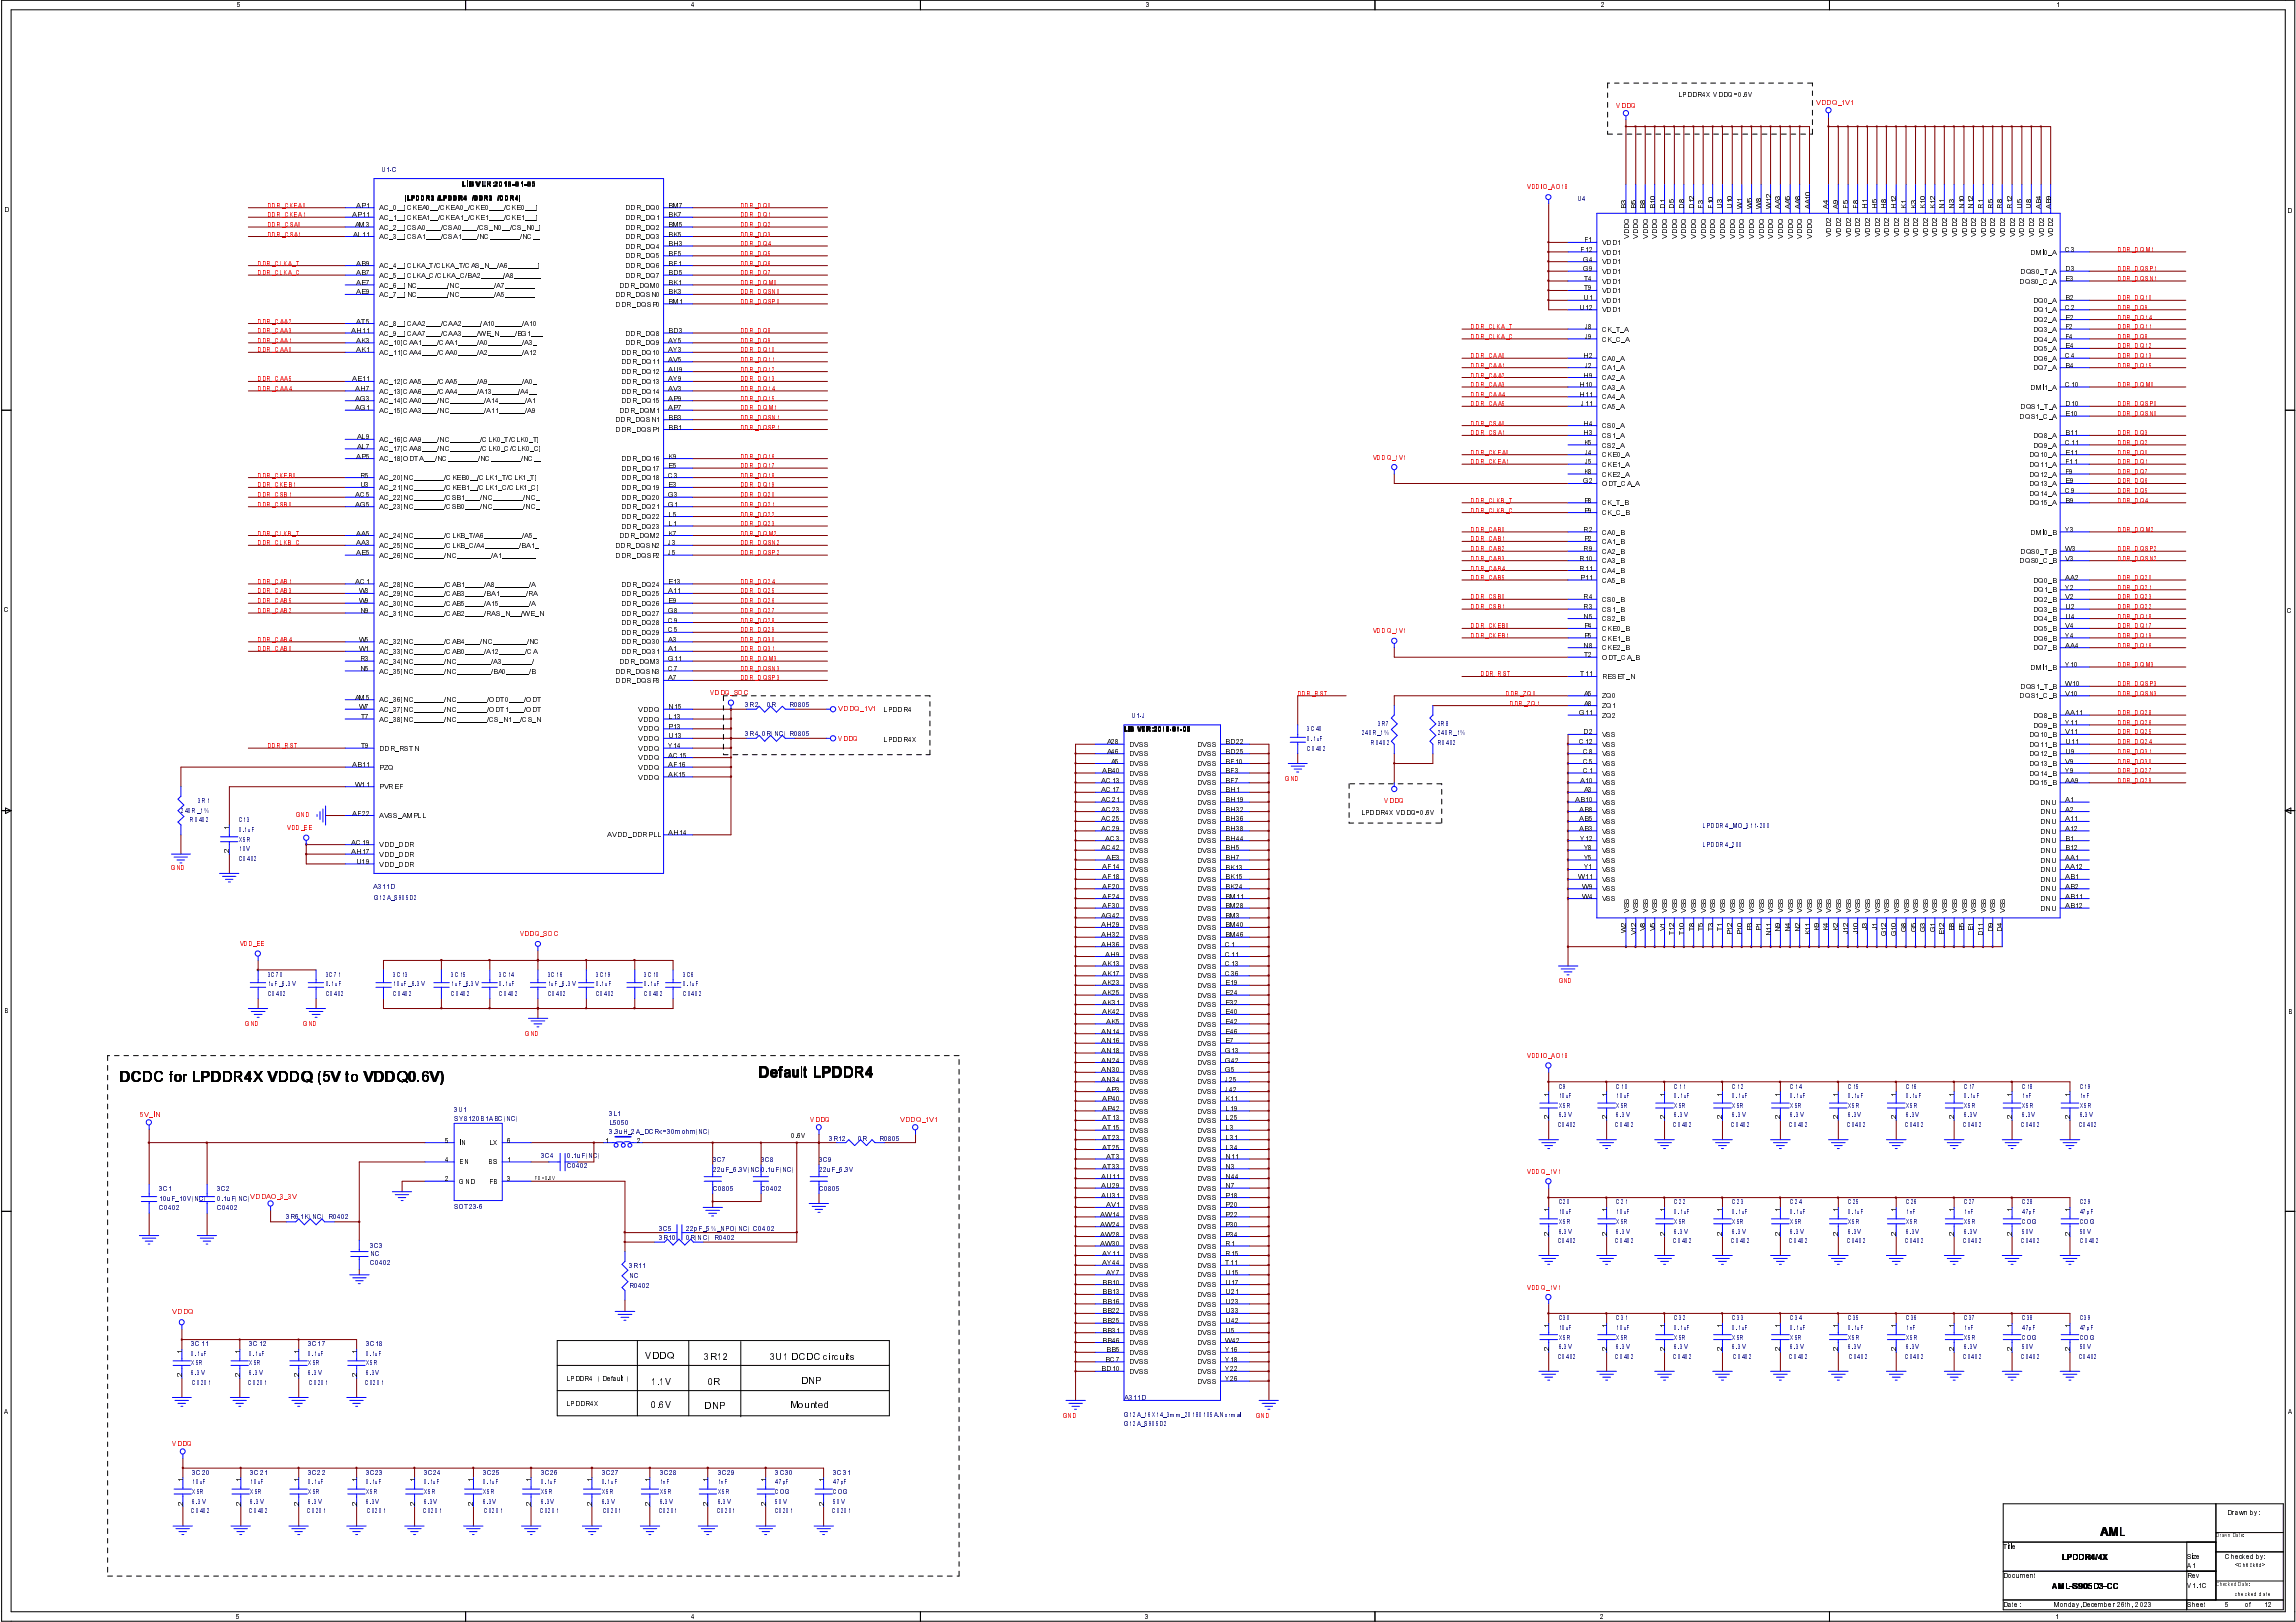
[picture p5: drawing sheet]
<svg xmlns="http://www.w3.org/2000/svg" width="297mm" height="210mm" viewBox="0 0 297 210" stroke-linecap="round" stroke-linejoin="round" font-family="sans-serif">
<defs><g id="words">
<g font-size="1.9">
<text x="15.5" y="140">DCDC for LPDDR4X VDDQ (5V to VDDQ0.6V)</text>
<text x="98.2" y="139.4">Default LPDDR4</text>
</g>
<text font-size="1.5" x="271.7" y="198.8">AML</text>
<g font-size="1.3">
<text x="83.5" y="175.9">VDDQ</text>
<text x="84.2" y="179.2">1.1V</text>
<text x="91.1" y="176">3R12</text>
<text x="91.6" y="179.2">0R</text>
<text x="99.6" y="176">3U1 DCDC circuits</text>
<text x="103.6" y="179.1">DNP</text>
<text x="84.2" y="182.2">0.6V</text>
<text x="91.1" y="182.4">DNP</text>
<text x="102.2" y="182.2">Mounted</text>
</g>
<g font-size="1">
<text x="59.7" y="24.1">LIB VER:2018-01-05</text>
<text x="266.7" y="201.8">LPDDR4/4X</text>
<text x="265.5" y="205.6">AML-S905D3-CC</text>
</g>
<g font-size=".9">
<text x="30.6" y=".9">5</text>
<text x="89.4" y=".9">4</text>
<text x="148.3" y=".9">3</text>
<text x="207.1" y=".9">2</text>
<text x="266" y=".9">1</text>
<text x="217.1" y="12.5">LPDDR4X VDDQ=0.6V</text>
<text x=".5" y="27.4">D</text>
<text x="45.5" y="28.1">AP11</text>
<text x="45.9" y="29.4">AM3</text>
<text x="46.1" y="26.9">AP1</text>
<text x="49" y="29.7">AC_2__[CSA0____/CSA0____/CS_N0__/CS_N0_]</text>
<text x="49" y="28.4">AC_1__[CKEA1__/CKEA1_/CKE1____/CKE1___]</text>
<text x="49" y="27.2">AC_0__[CKEA0__/CKEA0_/CKE0____/CKE0___]</text>
<text x="52.4" y="25.9">[LPDDR3 /LPDDR4 /DDR3 /DDR4]</text>
<text x="80.8" y="27.2">DDR_DQ0</text>
<text x="80.8" y="28.4">DDR_DQ1</text>
<text x="80.8" y="29.7">DDR_DQ2</text>
<text x="86.5" y="26.9">BM7</text>
<text x="86.5" y="28.1">BK7</text>
<text x="86.5" y="29.4">BM5</text>
<text x="210.4" y="27">B</text>
<text x="210.4" y="26.4">3</text>
<text x="210.7" y="29.6">DDDDDDDDDDDDDDDDDDDD</text>
<text x="210.7" y="29">QQQQQQQQQQQQQQQQQQQQ</text>
<text x="211.6" y="27">B</text>
<text x="211.6" y="26.4">5</text>
<text x="212.8" y="27">B</text>
<text x="212.8" y="26.4">8</text>
<text x="214.1" y="27">B</text>
<text x="214.1" y="26.4">1</text>
<text x="214.1" y="25.9">0</text>
<text x="215.3" y="27">D</text>
<text x="215.3" y="26.3">1</text>
<text x="216.6" y="27">D</text>
<text x="216.6" y="26.3">5</text>
<text x="217.8" y="27">D</text>
<text x="217.8" y="26.3">8</text>
<text x="219.1" y="27">D</text>
<text x="219.1" y="26.3">1</text>
<text x="219.1" y="25.8">2</text>
<text x="220.3" y="27">F</text>
<text x="220.3" y="26.5">3</text>
<text x="221.6" y="27">F</text>
<text x="221.6" y="26.5">1</text>
<text x="221.6" y="25.9">0</text>
<text x="222.8" y="27">U</text>
<text x="222.8" y="26.3">3</text>
<text x="224.1" y="27">U</text>
<text x="224.1" y="26.3">1</text>
<text x="224.1" y="25.8">0</text>
<text x="225.3" y="27">WWWWA</text>
<text x="225.3" y="26.2">1</text>
<text x="226.6" y="26.2">5</text>
<text x="227.8" y="26.2">8</text>
<text x="229.1" y="26.2">1</text>
<text x="229.1" y="25.7">2</text>
<text x="230.3" y="26.4">A</text>
<text x="230.3" y="25.8">3</text>
<text x="231.6" y="27">A</text>
<text x="231.6" y="26.4">A</text>
<text x="231.6" y="25.8">5</text>
<text x="232.8" y="27">A</text>
<text x="232.8" y="26.4">A</text>
<text x="232.8" y="25.8">8</text>
<text x="234.1" y="27">A</text>
<text x="234.1" y="26.4">A</text>
<text x="234.1" y="25.8">1</text>
<text x="234.1" y="25.3">0</text>
<text x="236.6" y="27">A</text>
<text x="236.6" y="26.4">4</text>
<text x="236.9" y="29.4">DDDDDDDDDDDDDDDDDDDDDDDD</text>
<text x="236.9" y="28.7">222222222222222222222222</text>
<text x="237.8" y="27">A</text>
<text x="237.8" y="26.4">9</text>
<text x="239.1" y="27">F</text>
<text x="239.1" y="26.5">5</text>
<text x="240.3" y="27">F</text>
<text x="240.3" y="26.5">8</text>
<text x="241.6" y="27">H</text>
<text x="241.6" y="26.3">1</text>
<text x="242.8" y="27">H</text>
<text x="242.8" y="26.3">5</text>
<text x="244" y="27">H</text>
<text x="244" y="26.3">8</text>
<text x="245.3" y="27">H</text>
<text x="245.3" y="26.3">1</text>
<text x="245.3" y="25.8">2</text>
<text x="246.6" y="27">K</text>
<text x="246.6" y="26.4">1</text>
<text x="247.8" y="27">K</text>
<text x="247.8" y="26.4">3</text>
<text x="249.1" y="27">K</text>
<text x="249.1" y="26.4">1</text>
<text x="249.1" y="25.9">0</text>
<text x="250.3" y="27">K</text>
<text x="250.3" y="26.4">1</text>
<text x="250.3" y="25.9">2</text>
<text x="251.5" y="27">N</text>
<text x="251.5" y="26.3">1</text>
<text x="252.8" y="27">N</text>
<text x="252.8" y="26.3">3</text>
<text x="254.1" y="27">N</text>
<text x="254.1" y="26.3">1</text>
<text x="254.1" y="25.8">0</text>
<text x="255.3" y="27">N</text>
<text x="255.3" y="26.3">1</text>
<text x="255.3" y="25.8">2</text>
<text x="256.6" y="27">R</text>
<text x="256.6" y="26.3">1</text>
<text x="257.8" y="27">R</text>
<text x="257.8" y="26.3">5</text>
<text x="259" y="27">R</text>
<text x="259" y="26.3">8</text>
<text x="260.3" y="27">R</text>
<text x="260.3" y="26.3">1</text>
<text x="260.3" y="25.8">2</text>
<text x="261.6" y="27">U</text>
<text x="261.6" y="26.3">5</text>
<text x="262.8" y="27">U</text>
<text x="262.8" y="26.3">8</text>
<text x="264.1" y="27">A</text>
<text x="264.1" y="26.4">B</text>
<text x="264.1" y="25.8">4</text>
<text x="265.3" y="27">A</text>
<text x="265.3" y="26.4">B</text>
<text x="265.3" y="25.8">9</text>
<text x="295.9" y="27.5">D</text>
<text x="45.6" y="30.6">AL11</text>
<text x="46.1" y="34.4">AB9</text>
<text x="46.1" y="35.6">AB7</text>
<text x="49" y="30.9">AC_3__[CSA1____/CSA1____/NC________/NC__</text>
<text x="49" y="34.7">AC_4__[CLKA_T/CLKA_T/CAS_N__/A6________]</text>
<text x="49" y="35.9">AC_5__[CLKA_C/CLKA_C/BA2______/A8_______</text>
<text x="80.8" y="30.9">DDR_DQ3</text>
<text x="80.8" y="32.2">DDR_DQ4</text>
<text x="80.8" y="33.4">DDR_DQ5</text>
<text x="80.8" y="34.7">DDR_DQ6</text>
<text x="80.8" y="35.9">DDR_DQ7</text>
<text x="86.5" y="30.6">BK5</text>
<text x="86.5" y="31.8">BH3</text>
<text x="86.5" y="33.1">BF5</text>
<text x="86.5" y="34.4">BF1</text>
<text x="86.5" y="35.6">BD5</text>
<text x="204.4" y="32.6">F12</text>
<text x="204.8" y="33.9">G4</text>
<text x="204.8" y="35.1">G9</text>
<text x="204.9" y="31.4">F1</text>
<text x="207.2" y="31.7">VDD1</text>
<text x="207.2" y="32.9">VDD1</text>
<text x="207.2" y="34.2">VDD1</text>
<text x="207.2" y="35.4">VDD1</text>
<text x="210.7" y="30.9">VVVVVVVVVVVVVVVVVVVV</text>
<text x="210.7" y="30.3">DDDDDDDDDDDDDDDDDDDD</text>
<text x="236.9" y="30.7">VVVVVVVVVVVVVVVVVVVVVVVV</text>
<text x="236.9" y="30.1">DDDDDDDDDDDDDDDDDDDDDDDD</text>
<text x="261.4" y="35.4">DQS0_T_A</text>
<text x="262.7" y="32.9">DMI0_A</text>
<text x="267.2" y="35.1">D3</text>
<text x="267.2" y="32.6">C3</text>
<text x="46.1" y="36.9">AE7</text>
<text x="46.1" y="38.1">AE9</text>
<text x="46.1" y="41.9">AT5</text>
<text x="49" y="37.2">AC_6__[NC________/NC_________/A7________</text>
<text x="49" y="38.4">AC_7__[NC________/NC_________/A5________</text>
<text x="79.5" y="38.4">DDR_DQSN0</text>
<text x="79.6" y="39.7">DDR_DQSP0</text>
<text x="80" y="37.2">DDR_DQM0</text>
<text x="86.5" y="36.9">BK1</text>
<text x="86.5" y="38.1">BK3</text>
<text x="86.5" y="39.3">BM1</text>
<text x="204.3" y="40.1">U12</text>
<text x="204.8" y="38.9">U1</text>
<text x="204.9" y="36.4">T4</text>
<text x="204.9" y="37.6">T9</text>
<text x="207.2" y="36.7">VDD1</text>
<text x="207.2" y="37.9">VDD1</text>
<text x="207.2" y="39.2">VDD1</text>
<text x="207.2" y="40.4">VDD1</text>
<text x="261.2" y="36.7">DQS0_C_A</text>
<text x="263" y="41.7">DQ2_A</text>
<text x="263" y="39.2">DQ0_A</text>
<text x="263" y="40.4">DQ1_A</text>
<text x="267.2" y="41.4">E2</text>
<text x="267.2" y="36.4">E3</text>
<text x="267.2" y="38.9">B2</text>
<text x="267.2" y="40.1">C2</text>
<text x="45.5" y="43.1">AH11</text>
<text x="46.1" y="44.4">AK3</text>
<text x="46.1" y="45.6">AK1</text>
<text x="49" y="44.7">AC_10[CAA1____/CAA1_____/A0_________/A3_</text>
<text x="49" y="42.2">AC_8__[CAA2____/CAA2_____/A10_______/A10</text>
<text x="49" y="45.9">AC_11[CAA4____/CAA0_____/A2_________/A12</text>
<text x="49" y="43.4">AC_9__[CAA7____/CAA3____/WE_N____/BG1___</text>
<text x="80.3" y="45.9">DDR_DQ10</text>
<text x="80.3" y="47.2">DDR_DQ11</text>
<text x="80.8" y="43.4">DDR_DQ8</text>
<text x="80.8" y="44.7">DDR_DQ9</text>
<text x="86.5" y="43.1">BD3</text>
<text x="86.5" y="44.4">AY5</text>
<text x="86.5" y="45.6">AY3</text>
<text x="86.5" y="46.8">AV5</text>
<text x="204.8" y="46.4">H2</text>
<text x="205" y="47.6">J2</text>
<text x="205" y="43.9">J9</text>
<text x="205" y="42.6">J8</text>
<text x="207.2" y="46.7">CA0_A</text>
<text x="207.2" y="47.9">CA1_A</text>
<text x="207.2" y="44.2">CK_C_A</text>
<text x="207.2" y="42.9">CK_T_A</text>
<text x="263" y="42.9">DQ3_A</text>
<text x="263" y="44.2">DQ4_A</text>
<text x="263" y="45.4">DQ5_A</text>
<text x="263" y="46.7">DQ6_A</text>
<text x="263" y="47.9">DQ7_A</text>
<text x="267.2" y="42.6">F2</text>
<text x="267.2" y="43.9">F4</text>
<text x="267.2" y="45.1">E4</text>
<text x="267.2" y="46.4">C4</text>
<text x="267.2" y="47.6">B4</text>
<text x="45.5" y="49.4">AE11</text>
<text x="45.9" y="53.1">AG1</text>
<text x="45.9" y="51.9">AG3</text>
<text x="46" y="50.6">AH7</text>
<text x="49" y="49.7">AC_12[CAA5____/CAA5_____/A9_________/A0_</text>
<text x="49" y="50.9">AC_13[CAA6____/CAA4_____/A13_______/A4__</text>
<text x="49" y="53.4">AC_15[CAA3____/NC_________/A11_______/A9</text>
<text x="49" y="52.2">AC_14[CAA0____/NC_________/A14_______/A1</text>
<text x="80" y="53.4">DDR_DQM1</text>
<text x="80.3" y="48.4">DDR_DQ12</text>
<text x="80.3" y="49.7">DDR_DQ13</text>
<text x="80.3" y="50.9">DDR_DQ14</text>
<text x="80.3" y="52.2">DDR_DQ15</text>
<text x="86.5" y="48.1">AU9</text>
<text x="86.5" y="49.4">AY9</text>
<text x="86.5" y="50.6">AV3</text>
<text x="86.5" y="51.9">AP9</text>
<text x="86.5" y="53.1">AP7</text>
<text x="204.3" y="50.1">H10</text>
<text x="204.3" y="51.4">H11</text>
<text x="204.5" y="52.6">J11</text>
<text x="204.8" y="48.9">H9</text>
<text x="207.2" y="49.2">CA2_A</text>
<text x="207.2" y="50.4">CA3_A</text>
<text x="207.2" y="51.7">CA4_A</text>
<text x="207.2" y="52.9">CA5_A</text>
<text x="261.4" y="52.9">DQS1_T_A</text>
<text x="262.7" y="50.4">DMI1_A</text>
<text x="267.2" y="53.8">E10</text>
<text x="267.2" y="52.6">D10</text>
<text x="267.2" y="50.1">C10</text>
<text x="46.1" y="59.4">AP5</text>
<text x="46.1" y="58.1">AL7</text>
<text x="46.1" y="56.9">AL9</text>
<text x="49" y="59.7">AC_18[ODTA___/NC________/NC________/NC__</text>
<text x="49" y="58.4">AC_17[CAA8____/NC________/CLK0_C/CLK0_C]</text>
<text x="49" y="57.2">AC_16[CAA9____/NC________/CLK0_T/CLK0_T]</text>
<text x="79.5" y="54.7">DDR_DQSN1</text>
<text x="79.6" y="55.9">DDR_DQSP1</text>
<text x="80.3" y="59.7">DDR_DQ16</text>
<text x="86.5" y="54.3">BB3</text>
<text x="86.5" y="55.6">BB1</text>
<text x="86.5" y="59.4">K9</text>
<text x="204.8" y="55.1">H4</text>
<text x="204.8" y="56.3">H3</text>
<text x="204.9" y="57.6">K5</text>
<text x="205" y="58.8">J4</text>
<text x="207.2" y="59.2">CKE0_A</text>
<text x="207.2" y="55.4">CS0_A</text>
<text x="207.2" y="56.7">CS1_A</text>
<text x="207.2" y="57.9">CS2_A</text>
<text x="261.2" y="54.2">DQS1_C_A</text>
<text x="262.5" y="59.2">DQ10_A</text>
<text x="263" y="56.7">DQ8_A</text>
<text x="263" y="57.9">DQ9_A</text>
<text x="267.2" y="58.8">E11</text>
<text x="267.2" y="56.3">B11</text>
<text x="267.2" y="57.6">C11</text>
<text x="45.9" y="65.6">AG5</text>
<text x="46" y="64.3">AC5</text>
<text x="46.6" y="63.1">U3</text>
<text x="46.6" y="61.8">R5</text>
<text x="49" y="65.9">AC_23[NC________/CSB0____/NC________/NC_</text>
<text x="49" y="64.7">AC_22[NC________/CSB1____/NC________/NC_</text>
<text x="49" y="63.4">AC_21[NC________/CKEB1__/CLK1_C/CLK1_C]</text>
<text x="49" y="62.1">AC_20[NC________/CKEB0__/CLK1_T/CLK1_T]</text>
<text x="80.3" y="60.9">DDR_DQ17</text>
<text x="80.3" y="62.1">DDR_DQ18</text>
<text x="80.3" y="63.4">DDR_DQ19</text>
<text x="80.3" y="64.7">DDR_DQ20</text>
<text x="80.3" y="65.9">DDR_DQ21</text>
<text x="86.5" y="60.6">E5</text>
<text x="86.5" y="61.8">C3</text>
<text x="86.5" y="63.1">E3</text>
<text x="86.5" y="64.3">G3</text>
<text x="86.5" y="65.6">G1</text>
<text x="204.8" y="62.6">G2</text>
<text x="204.9" y="65.1">P8</text>
<text x="204.9" y="61.3">K8</text>
<text x="205" y="60.1">J5</text>
<text x="207.2" y="65.4">CK_T_B</text>
<text x="207.2" y="60.4">CKE1_A</text>
<text x="207.2" y="61.7">CKE2_A</text>
<text x="207.2" y="62.9">ODT_CA_A</text>
<text x="262.5" y="60.4">DQ11_A</text>
<text x="262.5" y="61.7">DQ12_A</text>
<text x="262.5" y="62.9">DQ13_A</text>
<text x="262.5" y="64.2">DQ14_A</text>
<text x="262.5" y="65.4">DQ15_A</text>
<text x="267.2" y="60.1">F11</text>
<text x="267.2" y="61.3">F9</text>
<text x="267.2" y="62.6">E9</text>
<text x="267.2" y="63.8">C9</text>
<text x="267.2" y="65.1">B9</text>
<text x="46.1" y="71.8">AE5</text>
<text x="46.1" y="69.3">AA5</text>
<text x="46.1" y="70.6">AA3</text>
<text x="49" y="69.6">AC_24[NC________/CLKB_T/A6__________/A5_</text>
<text x="49" y="70.9">AC_25[NC________/CLKB_C/A4_________/BA1_</text>
<text x="79.5" y="70.9">DDR_DQSN2</text>
<text x="80" y="69.6">DDR_DQM2</text>
<text x="80.3" y="67.2">DDR_DQ22</text>
<text x="80.3" y="68.4">DDR_DQ23</text>
<text x="86.5" y="66.8">L5</text>
<text x="86.5" y="68.1">L1</text>
<text x="86.5" y="69.3">K7</text>
<text x="86.5" y="70.6">J3</text>
<text x="86.5" y="71.8">J5</text>
<text x="204.8" y="68.8">R2</text>
<text x="204.8" y="71.3">R9</text>
<text x="204.9" y="70.1">P2</text>
<text x="204.9" y="66.3">P9</text>
<text x="207.2" y="69.2">CA0_B</text>
<text x="207.2" y="70.4">CA1_B</text>
<text x="207.2" y="71.7">CA2_B</text>
<text x="207.2" y="66.7">CK_C_B</text>
<text x="261.4" y="71.7">DQS0_T_B</text>
<text x="262.7" y="69.2">DMI0_B</text>
<text x="267.2" y="71.3">W3</text>
<text x="267.2" y="68.8">Y3</text>
<text x="46" y="75.6">AC1</text>
<text x="46.4" y="76.8">W3</text>
<text x="49" y="72.2">AC_26[NC________/NC_________/A1_________</text>
<text x="49" y="75.9">AC_28[NC________/CAB1_____/A8_________/A</text>
<text x="49" y="77.1">AC_29[NC________/CAB3_____/BA1_______/RA</text>
<text x="79.6" y="72.2">DDR_DQSP2</text>
<text x="80.3" y="75.9">DDR_DQ24</text>
<text x="80.3" y="77.1">DDR_DQ25</text>
<text x="86.5" y="75.6">E13</text>
<text x="86.5" y="76.8">A11</text>
<text x="204.3" y="72.6">R10</text>
<text x="204.3" y="73.8">R11</text>
<text x="204.4" y="75.1">P11</text>
<text x="204.8" y="77.6">R4</text>
<text x="207.2" y="72.9">CA3_B</text>
<text x="207.2" y="74.2">CA4_B</text>
<text x="207.2" y="75.4">CA5_B</text>
<text x="207.2" y="77.9">CS0_B</text>
<text x="261.2" y="72.9">DQS0_C_B</text>
<text x="263" y="76.7">DQ1_B</text>
<text x="263" y="77.9">DQ2_B</text>
<text x="263" y="75.4">DQ0_B</text>
<text x="267.2" y="76.3">Y2</text>
<text x="267.2" y="77.6">V2</text>
<text x="267.2" y="72.6">V3</text>
<text x="267.2" y="75.1">AA2</text>
<text x=".5" y="79.2">C</text>
<text x="46.4" y="83.1">W5</text>
<text x="46.4" y="78.1">W9</text>
<text x="46.6" y="79.3">N9</text>
<text x="49" y="83.4">AC_32[NC________/CAB4____/NC_________/NC</text>
<text x="49" y="78.4">AC_30[NC________/CAB5_____/A15________/A</text>
<text x="49" y="79.7">AC_31[NC________/CAB2_____/RAS_N___/WE_N</text>
<text x="80.3" y="78.4">DDR_DQ26</text>
<text x="80.3" y="79.7">DDR_DQ27</text>
<text x="80.3" y="80.9">DDR_DQ28</text>
<text x="80.3" y="82.2">DDR_DQ29</text>
<text x="80.3" y="83.4">DDR_DQ30</text>
<text x="86.5" y="78.1">E9</text>
<text x="86.5" y="79.3">G8</text>
<text x="86.5" y="80.6">C9</text>
<text x="86.5" y="81.8">C5</text>
<text x="86.5" y="83.1">A3</text>
<text x="204.8" y="83.8">N8</text>
<text x="204.8" y="78.8">R3</text>
<text x="204.8" y="80.1">N5</text>
<text x="204.9" y="81.3">P4</text>
<text x="204.9" y="82.5">P5</text>
<text x="207.2" y="81.7">CKE0_B</text>
<text x="207.2" y="82.9">CKE1_B</text>
<text x="207.2" y="79.2">CS1_B</text>
<text x="207.2" y="80.4">CS2_B</text>
<text x="263" y="79.2">DQ3_B</text>
<text x="263" y="80.4">DQ4_B</text>
<text x="263" y="81.7">DQ5_B</text>
<text x="263" y="82.9">DQ6_B</text>
<text x="267.2" y="78.8">U2</text>
<text x="267.2" y="80.1">U4</text>
<text x="267.2" y="81.3">V4</text>
<text x="267.2" y="82.5">Y4</text>
<text x="267.2" y="83.8">AA4</text>
<text x="295.9" y="79.4">C</text>
<text x="46.4" y="84.3">W1</text>
<text x="46.6" y="85.6">R3</text>
<text x="46.6" y="86.8">N5</text>
<text x="49" y="84.6">AC_33[NC________/CAB0_____/A12_______/CA</text>
<text x="49" y="85.9">AC_34[NC________/NC_________/A3________/</text>
<text x="49" y="87.2">AC_35[NC________/NC_________/BA0______/B</text>
<text x="79.5" y="87.2">DDR_DQSN3</text>
<text x="79.6" y="88.4">DDR_DQSP3</text>
<text x="80" y="85.9">DDR_DQM3</text>
<text x="80.3" y="84.6">DDR_DQ31</text>
<text x="86.5" y="84.3">A1</text>
<text x="86.5" y="85.6">G11</text>
<text x="86.5" y="86.8">C7</text>
<text x="86.5" y="88.1">A7</text>
<text x="204.4" y="87.5">T11</text>
<text x="204.9" y="85">T2</text>
<text x="207.2" y="84.2">CKE2_B</text>
<text x="207.2" y="85.4">ODT_CA_B</text>
<text x="207.2" y="87.9">RESET_N</text>
<text x="261.4" y="89.2">DQS1_T_B</text>
<text x="262.7" y="86.7">DMI1_B</text>
<text x="263" y="84.2">DQ7_B</text>
<text x="267.2" y="88.8">W10</text>
<text x="267.2" y="86.3">Y10</text>
<text x="45.9" y="90.6">AM5</text>
<text x="46.4" y="91.8">W7</text>
<text x="46.7" y="93">T7</text>
<text x="49" y="93.4">AC_38[NC________/NC________/CS_N1__/CS_N</text>
<text x="49" y="90.9">AC_36[NC________/NC________/ODT0____/ODT</text>
<text x="49" y="92.1">AC_37[NC________/NC________/ODT1____/ODT</text>
<text x="82.5" y="92.1">VDDQ</text>
<text x="82.5" y="93.4">VDDQ</text>
<text x="82.5" y="94.7">VDDQ</text>
<text x="82.5" y="95.9">VDDQ</text>
<text x="86.5" y="91.8">N15</text>
<text x="86.5" y="93">L13</text>
<text x="86.5" y="94.3">P13</text>
<text x="86.5" y="95.5">U13</text>
<text x="114.3" y="92.2">LPDDR4</text>
<text x="145.5" y="94.7">LIB VER:2018-01-05</text>
<text x="204.3" y="92.5">G11</text>
<text x="204.8" y="95">D2</text>
<text x="204.9" y="90">A5</text>
<text x="204.9" y="91.3">A8</text>
<text x="207.2" y="90.4">ZQ0</text>
<text x="207.2" y="91.7">ZQ1</text>
<text x="207.2" y="92.9">ZQ2</text>
<text x="207.2" y="95.4">VSS</text>
<text x="261.2" y="90.4">DQS1_C_B</text>
<text x="262.5" y="95.4">DQ10_B</text>
<text x="263" y="92.9">DQ8_B</text>
<text x="263" y="94.1">DQ9_B</text>
<text x="267.2" y="95">V11</text>
<text x="267.2" y="92.5">AA11</text>
<text x="267.2" y="93.8">Y11</text>
<text x="267.2" y="90">V10</text>
<text x="45.5" y="99.3">AB11</text>
<text x="45.9" y="101.8">W11</text>
<text x="46.7" y="96.8">T9</text>
<text x="49" y="97.2">DDR_RSTN</text>
<text x="49" y="99.6">PZQ</text>
<text x="82.5" y="97.2">VDDQ</text>
<text x="82.5" y="98.4">VDDQ</text>
<text x="82.5" y="99.6">VDDQ</text>
<text x="82.5" y="100.9">VDDQ</text>
<text x="86.5" y="96.8">Y14</text>
<text x="86.5" y="98">AC15</text>
<text x="86.5" y="99.3">AF16</text>
<text x="86.5" y="100.5">AK15</text>
<text x="114.3" y="96.1">LPDDR4X</text>
<text x="142.5" y="101.3">AC13</text>
<text x="142.6" y="100">AB40</text>
<text x="143.2" y="96.3">A28</text>
<text x="143.2" y="97.5">A46</text>
<text x="143.7" y="98.8">A5</text>
<text x="146" y="96.6">DVSS</text>
<text x="146" y="97.9">DVSS</text>
<text x="146" y="99.1">DVSS</text>
<text x="146" y="100.4">DVSS</text>
<text x="146" y="101.6">DVSS</text>
<text x="154.8" y="96.6">DVSS</text>
<text x="154.8" y="97.9">DVSS</text>
<text x="154.8" y="99.1">DVSS</text>
<text x="154.8" y="100.4">DVSS</text>
<text x="154.8" y="101.6">DVSS</text>
<text x="158.5" y="96.3">BD22</text>
<text x="158.5" y="97.5">BD25</text>
<text x="158.5" y="98.8">BF10</text>
<text x="158.5" y="100">BF3</text>
<text x="158.5" y="101.3">BF7</text>
<text x="204.3" y="96.3">C12</text>
<text x="204.4" y="101.3">A10</text>
<text x="204.8" y="100">C1</text>
<text x="204.8" y="98.8">C5</text>
<text x="204.8" y="97.5">C8</text>
<text x="207.2" y="101.6">VSS</text>
<text x="207.2" y="100.4">VSS</text>
<text x="207.2" y="99.1">VSS</text>
<text x="207.2" y="97.9">VSS</text>
<text x="207.2" y="96.6">VSS</text>
<text x="262.5" y="96.6">DQ11_B</text>
<text x="262.5" y="97.9">DQ12_B</text>
<text x="262.5" y="99.1">DQ13_B</text>
<text x="262.5" y="100.4">DQ14_B</text>
<text x="262.5" y="101.6">DQ15_B</text>
<text x="267.2" y="96.3">U11</text>
<text x="267.2" y="97.5">U9</text>
<text x="267.2" y="98.8">V9</text>
<text x="267.2" y="100">Y9</text>
<text x="267.2" y="101.3">AA9</text>
<text x="29.7" y="107.4">1</text>
<text x="45.6" y="105.5">AF22</text>
<text x="49" y="105.9">AVSS_AMPLL</text>
<text x="49" y="102.2">PVREF</text>
<text x="142.5" y="102.5">AC17</text>
<text x="142.5" y="103.8">AC21</text>
<text x="142.5" y="106.3">AC25</text>
<text x="142.5" y="107.5">AC29</text>
<text x="142.5" y="105">AC23</text>
<text x="146" y="102.9">DVSS</text>
<text x="146" y="104.1">DVSS</text>
<text x="146" y="106.6">DVSS</text>
<text x="146" y="107.9">DVSS</text>
<text x="146" y="105.4">DVSS</text>
<text x="154.8" y="102.9">DVSS</text>
<text x="154.8" y="104.1">DVSS</text>
<text x="154.8" y="105.4">DVSS</text>
<text x="154.8" y="106.6">DVSS</text>
<text x="154.8" y="107.9">DVSS</text>
<text x="158.5" y="102.5">BH1</text>
<text x="158.5" y="103.8">BH19</text>
<text x="158.5" y="105">BH32</text>
<text x="158.5" y="106.3">BH36</text>
<text x="158.5" y="107.5">BH38</text>
<text x="176" y="105.4">LPDDR4X VDDQ=0.6V</text>
<text x="203.8" y="103.8">AB10</text>
<text x="204.3" y="107.5">AB3</text>
<text x="204.3" y="106.3">AB5</text>
<text x="204.3" y="105">AB8</text>
<text x="204.9" y="102.5">A3</text>
<text x="207.2" y="107.9">VSS</text>
<text x="207.2" y="106.6">VSS</text>
<text x="207.2" y="105.4">VSS</text>
<text x="207.2" y="104.1">VSS</text>
<text x="207.2" y="102.9">VSS</text>
<text x="263.9" y="104.1">DNU</text>
<text x="263.9" y="105.4">DNU</text>
<text x="263.9" y="106.6">DNU</text>
<text x="263.9" y="107.9">DNU</text>
<text x="267.2" y="103.8">A1</text>
<text x="267.2" y="105">A2</text>
<text x="267.2" y="106.3">A11</text>
<text x="267.2" y="107.5">A12</text>
<text x="29.7" y="110.4">2</text>
<text x="45.5" y="109.3">AC19</text>
<text x="45.5" y="110.5">AH17</text>
<text x="46.1" y="111.8">U19</text>
<text x="49" y="109.6">VDD_DDR</text>
<text x="49" y="110.9">VDD_DDR</text>
<text x="49" y="112.1">VDD_DDR</text>
<text x="78.6" y="108.4">AVDD_DDRPLL</text>
<text x="86.5" y="108">AH14</text>
<text x="142.5" y="110">AC42</text>
<text x="142.6" y="112.5">AF14</text>
<text x="142.6" y="113.8">AF18</text>
<text x="143" y="108.8">AC3</text>
<text x="143.1" y="111.3">AE3</text>
<text x="146" y="109.1">DVSS</text>
<text x="146" y="110.4">DVSS</text>
<text x="146" y="111.6">DVSS</text>
<text x="146" y="112.9">DVSS</text>
<text x="154.8" y="109.1">DVSS</text>
<text x="154.8" y="110.4">DVSS</text>
<text x="154.8" y="111.6">DVSS</text>
<text x="154.8" y="112.9">DVSS</text>
<text x="158.5" y="108.8">BH44</text>
<text x="158.5" y="110">BH5</text>
<text x="158.5" y="111.3">BH7</text>
<text x="158.5" y="112.5">BK13</text>
<text x="158.5" y="113.8">BK15</text>
<text x="204.1" y="113.8">W11</text>
<text x="204.4" y="108.8">Y12</text>
<text x="204.9" y="112.5">Y1</text>
<text x="204.9" y="111.3">Y5</text>
<text x="204.9" y="110">Y8</text>
<text x="207.2" y="112.9">VSS</text>
<text x="207.2" y="111.6">VSS</text>
<text x="207.2" y="110.4">VSS</text>
<text x="207.2" y="109.1">VSS</text>
<text x="263.9" y="109.1">DNU</text>
<text x="263.9" y="110.4">DNU</text>
<text x="263.9" y="111.6">DNU</text>
<text x="263.9" y="112.9">DNU</text>
<text x="267.2" y="108.8">B1</text>
<text x="267.2" y="110">B12</text>
<text x="267.2" y="111.3">AA1</text>
<text x="267.2" y="112.5">AA12</text>
<text x="267.2" y="113.8">AB1</text>
<text x="142.4" y="118.8">AG42</text>
<text x="142.6" y="115">AF20</text>
<text x="142.6" y="116.3">AF24</text>
<text x="142.6" y="117.5">AF30</text>
<text x="146" y="114.1">DVSS</text>
<text x="146" y="115.4">DVSS</text>
<text x="146" y="116.6">DVSS</text>
<text x="146" y="117.9">DVSS</text>
<text x="146" y="119.1">DVSS</text>
<text x="154.8" y="114.1">DVSS</text>
<text x="154.8" y="115.4">DVSS</text>
<text x="154.8" y="116.6">DVSS</text>
<text x="154.8" y="117.9">DVSS</text>
<text x="154.8" y="119.1">DVSS</text>
<text x="158.5" y="115">BK24</text>
<text x="158.5" y="116.3">BM11</text>
<text x="158.5" y="117.5">BM28</text>
<text x="158.5" y="118.8">BM3</text>
<text x="204.6" y="116.3">W4</text>
<text x="204.6" y="115">W9</text>
<text x="207.2" y="116.6">VSS</text>
<text x="207.2" y="115.4">VSS</text>
<text x="207.2" y="114.1">VSS</text>
<text x="210.4" y="119.9">22851208531203119421942203120853128</text>
<text x="210.7" y="118.2">VVVVVVVVVVVVVVVVVVVVVVVVVVVVVVVVVVVVVVVV</text>
<text x="210.7" y="117.6">SSSSSSSSSSSSSSSSSSSSSSSSSSSSSSSSSSSSSSSS</text>
<text x="210.7" y="117">SSSSSSSSSSSSSSSSSSSSSSSSSSSSSSSSSSSSSSSS</text>
<text x="254.1" y="119.9">5</text>
<text x="255.3" y="119.9">11</text>
<text x="257.8" y="119.9">9</text>
<text x="259" y="119.9">4</text>
<text x="263.9" y="114.1">DNU</text>
<text x="263.9" y="115.4">DNU</text>
<text x="263.9" y="116.6">DNU</text>
<text x="263.9" y="117.9">DNU</text>
<text x="267.2" y="115">AB2</text>
<text x="267.2" y="116.3">AB11</text>
<text x="267.2" y="117.5">AB12</text>
<text x="142.5" y="120">AH29</text>
<text x="142.5" y="121.3">AH32</text>
<text x="142.5" y="122.5">AH36</text>
<text x="142.6" y="125">AK13</text>
<text x="143" y="123.8">AH9</text>
<text x="146" y="120.4">DVSS</text>
<text x="146" y="121.6">DVSS</text>
<text x="146" y="122.9">DVSS</text>
<text x="146" y="124.1">DVSS</text>
<text x="146" y="125.3">DVSS</text>
<text x="154.8" y="120.4">DVSS</text>
<text x="154.8" y="121.6">DVSS</text>
<text x="154.8" y="122.9">DVSS</text>
<text x="154.8" y="124.1">DVSS</text>
<text x="154.8" y="125.3">DVSS</text>
<text x="158.5" y="120">BM40</text>
<text x="158.5" y="121.3">BM46</text>
<text x="158.5" y="122.5">C1</text>
<text x="158.5" y="123.8">C11</text>
<text x="158.5" y="125">C13</text>
<text x="210.4" y="120.8">W</text>
<text x="211.6" y="121">V</text>
<text x="211.6" y="120.4">1VVV11TTTT11PP1NNN1KKK11JJ11GGGG1E</text>
<text x="216.6" y="121">TT</text>
<text x="224.1" y="121">PP</text>
<text x="229.1" y="121.1">N</text>
<text x="234.1" y="121">K</text>
<text x="239.1" y="120.9">JJ</text>
<text x="244" y="121.2">GG</text>
<text x="251.5" y="121">E</text>
<text x="254.1" y="120.5">E</text>
<text x="255.3" y="120.5">E1</text>
<text x="256.6" y="121.1">D</text>
<text x="257.8" y="120.6">D</text>
<text x="259" y="120.6">D</text>
<text x=".5" y="131.1">B</text>
<text x="142.6" y="126.3">AK17</text>
<text x="142.6" y="127.5">AK23</text>
<text x="142.6" y="128.8">AK25</text>
<text x="142.6" y="130">AK31</text>
<text x="142.6" y="131.3">AK42</text>
<text x="146" y="126.6">DVSS</text>
<text x="146" y="127.8">DVSS</text>
<text x="146" y="129.1">DVSS</text>
<text x="146" y="130.3">DVSS</text>
<text x="146" y="131.6">DVSS</text>
<text x="154.8" y="126.6">DVSS</text>
<text x="154.8" y="127.8">DVSS</text>
<text x="154.8" y="129.1">DVSS</text>
<text x="154.8" y="130.3">DVSS</text>
<text x="154.8" y="131.6">DVSS</text>
<text x="158.5" y="126.3">C36</text>
<text x="158.5" y="127.5">E19</text>
<text x="158.5" y="128.8">E24</text>
<text x="158.5" y="130">E32</text>
<text x="158.5" y="131.3">E40</text>
<text x="295.9" y="131.2">B</text>
<text x="142.5" y="133.8">AN14</text>
<text x="142.5" y="135">AN16</text>
<text x="142.5" y="137.5">AN24</text>
<text x="142.5" y="136.3">AN18</text>
<text x="143.1" y="132.5">AK5</text>
<text x="146" y="132.8">DVSS</text>
<text x="146" y="134.1">DVSS</text>
<text x="146" y="135.3">DVSS</text>
<text x="146" y="137.8">DVSS</text>
<text x="146" y="136.6">DVSS</text>
<text x="154.8" y="134.1">DVSS</text>
<text x="154.8" y="135.3">DVSS</text>
<text x="154.8" y="136.6">DVSS</text>
<text x="154.8" y="137.8">DVSS</text>
<text x="154.8" y="132.8">DVSS</text>
<text x="158.5" y="133.8">E46</text>
<text x="158.5" y="135">E7</text>
<text x="158.5" y="136.3">G13</text>
<text x="158.5" y="137.5">G42</text>
<text x="158.5" y="132.5">E42</text>
<text x="142.5" y="138.8">AN30</text>
<text x="142.5" y="140">AN34</text>
<text x="142.6" y="142.5">AP40</text>
<text x="142.6" y="143.8">AP42</text>
<text x="143.1" y="141.3">AP3</text>
<text x="146" y="139.1">DVSS</text>
<text x="146" y="140.3">DVSS</text>
<text x="146" y="141.6">DVSS</text>
<text x="146" y="142.8">DVSS</text>
<text x="154.8" y="139.1">DVSS</text>
<text x="154.8" y="140.3">DVSS</text>
<text x="154.8" y="141.6">DVSS</text>
<text x="154.8" y="142.8">DVSS</text>
<text x="158.5" y="138.8">G5</text>
<text x="158.5" y="140">J25</text>
<text x="158.5" y="141.3">J42</text>
<text x="158.5" y="142.5">K11</text>
<text x="158.5" y="143.8">L19</text>
<text x="200.4" y="141.9">1</text>
<text x="207.9" y="141.9">1</text>
<text x="215.3" y="141.9">1</text>
<text x="222.8" y="141.9">1</text>
<text x="230.3" y="141.9">1</text>
<text x="237.8" y="141.9">1</text>
<text x="245.3" y="141.9">1</text>
<text x="252.8" y="141.9">1</text>
<text x="260.3" y="141.9">1</text>
<text x="267.8" y="141.9">1</text>
<text x="57.6" y="147.9">5</text>
<text x="59.4" y="148.2">IN</text>
<text x="63.2" y="148.2">LX</text>
<text x="65.6" y="147.9">6</text>
<text x="78.2" y="147.9">1</text>
<text x="82.5" y="147.9">2</text>
<text x="102.3" y="147.2">0.6V</text>
<text x="142.6" y="146.3">AT15</text>
<text x="142.6" y="147.5">AT23</text>
<text x="142.6" y="148.8">AT25</text>
<text x="142.6" y="145">AT13</text>
<text x="143.1" y="150">AT3</text>
<text x="146" y="144.1">DVSS</text>
<text x="146" y="146.6">DVSS</text>
<text x="146" y="147.8">DVSS</text>
<text x="146" y="149.1">DVSS</text>
<text x="146" y="145.3">DVSS</text>
<text x="154.8" y="144.1">DVSS</text>
<text x="154.8" y="145.3">DVSS</text>
<text x="154.8" y="146.6">DVSS</text>
<text x="154.8" y="147.8">DVSS</text>
<text x="154.8" y="149.1">DVSS</text>
<text x="158.5" y="145">L25</text>
<text x="158.5" y="146.3">L3</text>
<text x="158.5" y="147.5">L31</text>
<text x="158.5" y="148.8">L34</text>
<text x="158.5" y="150">N11</text>
<text x="200.4" y="144.9">2</text>
<text x="207.9" y="144.9">2</text>
<text x="215.3" y="144.9">2</text>
<text x="222.8" y="144.9">2</text>
<text x="230.3" y="144.9">2</text>
<text x="237.8" y="144.9">2</text>
<text x="245.3" y="144.9">2</text>
<text x="252.8" y="144.9">2</text>
<text x="260.3" y="144.9">2</text>
<text x="267.8" y="144.9">2</text>
<text x="57.6" y="152.9">2</text>
<text x="57.6" y="150.4">4</text>
<text x="59.4" y="153.2">GND</text>
<text x="59.4" y="150.7">EN</text>
<text x="63.2" y="150.7">BS</text>
<text x="63.2" y="153.2">FB</text>
<text x="65.6" y="150.4">1</text>
<text x="65.6" y="152.9">3</text>
<text x="142.5" y="152.5">AU11</text>
<text x="142.5" y="153.8">AU29</text>
<text x="142.5" y="155">AU31</text>
<text x="142.6" y="151.3">AT33</text>
<text x="146" y="150.3">DVSS</text>
<text x="146" y="151.6">DVSS</text>
<text x="146" y="152.9">DVSS</text>
<text x="146" y="154.1">DVSS</text>
<text x="146" y="155.3">DVSS</text>
<text x="154.8" y="150.3">DVSS</text>
<text x="154.8" y="151.6">DVSS</text>
<text x="154.8" y="152.9">DVSS</text>
<text x="154.8" y="154.1">DVSS</text>
<text x="154.8" y="155.3">DVSS</text>
<text x="158.5" y="151.3">N3</text>
<text x="158.5" y="152.5">N44</text>
<text x="158.5" y="153.8">N7</text>
<text x="158.5" y="155">P18</text>
<text x="142.3" y="161.2">AW30</text>
<text x="142.3" y="160">AW28</text>
<text x="142.3" y="158.7">AW24</text>
<text x="142.3" y="157.5">AW14</text>
<text x="143.1" y="156.3">AV1</text>
<text x="146" y="156.6">DVSS</text>
<text x="146" y="161.6">DVSS</text>
<text x="146" y="160.4">DVSS</text>
<text x="146" y="159.1">DVSS</text>
<text x="146" y="157.8">DVSS</text>
<text x="154.8" y="156.6">DVSS</text>
<text x="154.8" y="157.8">DVSS</text>
<text x="154.8" y="159.1">DVSS</text>
<text x="154.8" y="160.4">DVSS</text>
<text x="154.8" y="161.6">DVSS</text>
<text x="158.5" y="156.3">P20</text>
<text x="158.5" y="157.5">P22</text>
<text x="158.5" y="158.7">P30</text>
<text x="158.5" y="160">P34</text>
<text x="158.5" y="161.2">R1</text>
<text x="200.4" y="156.9">1</text>
<text x="200.4" y="159.9">2</text>
<text x="207.9" y="156.9">1</text>
<text x="207.9" y="159.9">2</text>
<text x="215.3" y="156.9">1</text>
<text x="215.3" y="159.9">2</text>
<text x="222.8" y="156.9">1</text>
<text x="222.8" y="159.9">2</text>
<text x="230.3" y="156.9">1</text>
<text x="230.3" y="159.9">2</text>
<text x="237.8" y="156.9">1</text>
<text x="237.8" y="159.9">2</text>
<text x="245.3" y="156.9">1</text>
<text x="245.3" y="159.9">2</text>
<text x="252.8" y="156.9">1</text>
<text x="252.8" y="159.9">2</text>
<text x="260.3" y="156.9">1</text>
<text x="260.3" y="159.9">2</text>
<text x="267.8" y="156.9">1</text>
<text x="267.8" y="159.9">2</text>
<text x="142.6" y="162.5">AY11</text>
<text x="142.6" y="163.7">AY44</text>
<text x="142.6" y="166.2">BB10</text>
<text x="142.6" y="167.5">BB13</text>
<text x="143.1" y="165">AY7</text>
<text x="146" y="162.8">DVSS</text>
<text x="146" y="164.1">DVSS</text>
<text x="146" y="165.3">DVSS</text>
<text x="146" y="166.6">DVSS</text>
<text x="146" y="167.9">DVSS</text>
<text x="154.8" y="162.8">DVSS</text>
<text x="154.8" y="164.1">DVSS</text>
<text x="154.8" y="165.3">DVSS</text>
<text x="154.8" y="166.6">DVSS</text>
<text x="154.8" y="167.9">DVSS</text>
<text x="158.5" y="162.5">R15</text>
<text x="158.5" y="163.7">T11</text>
<text x="158.5" y="165">U15</text>
<text x="158.5" y="166.2">U17</text>
<text x="158.5" y="167.5">U21</text>
<text x="142.6" y="168.7">BB16</text>
<text x="142.6" y="170">BB22</text>
<text x="142.6" y="171.2">BB25</text>
<text x="142.6" y="172.5">BB31</text>
<text x="142.6" y="173.7">BB46</text>
<text x="146" y="169.1">DVSS</text>
<text x="146" y="170.3">DVSS</text>
<text x="146" y="171.6">DVSS</text>
<text x="146" y="172.8">DVSS</text>
<text x="154.8" y="169.1">DVSS</text>
<text x="154.8" y="170.3">DVSS</text>
<text x="154.8" y="171.6">DVSS</text>
<text x="154.8" y="172.8">DVSS</text>
<text x="158.5" y="168.7">U23</text>
<text x="158.5" y="170">U33</text>
<text x="158.5" y="171.2">U42</text>
<text x="158.5" y="172.5">U5</text>
<text x="158.5" y="173.7">W42</text>
<text x="200.4" y="171.9">1</text>
<text x="207.9" y="171.9">1</text>
<text x="215.3" y="171.9">1</text>
<text x="222.8" y="171.9">1</text>
<text x="230.3" y="171.9">1</text>
<text x="237.8" y="171.9">1</text>
<text x="245.3" y="171.9">1</text>
<text x="252.8" y="171.9">1</text>
<text x="260.3" y="171.9">1</text>
<text x="267.8" y="171.9">1</text>
<text x="23.5" y="175.2">1</text>
<text x="23.5" y="178.2">2</text>
<text x="31" y="175.2">1</text>
<text x="31" y="178.2">2</text>
<text x="38.6" y="175.2">1</text>
<text x="38.6" y="178.2">2</text>
<text x="46.1" y="175.2">1</text>
<text x="46.1" y="178.2">2</text>
<text x="73.2" y="178.7">LPDDR4 （Default）</text>
<text x="142.5" y="177.5">BD10</text>
<text x="143" y="176.2">BC7</text>
<text x="143.1" y="175">BB5</text>
<text x="146" y="174.1">DVSS</text>
<text x="146" y="175.3">DVSS</text>
<text x="146" y="176.6">DVSS</text>
<text x="146" y="177.8">DVSS</text>
<text x="154.8" y="174.1">DVSS</text>
<text x="154.8" y="175.3">DVSS</text>
<text x="154.8" y="176.6">DVSS</text>
<text x="154.8" y="177.8">DVSS</text>
<text x="154.8" y="179.1">DVSS</text>
<text x="158.5" y="175">Y16</text>
<text x="158.5" y="176.2">Y18</text>
<text x="158.5" y="177.5">Y22</text>
<text x="158.5" y="178.7">Y26</text>
<text x="200.4" y="174.9">2</text>
<text x="207.9" y="174.9">2</text>
<text x="215.3" y="174.9">2</text>
<text x="222.8" y="174.9">2</text>
<text x="230.3" y="174.9">2</text>
<text x="237.8" y="174.9">2</text>
<text x="245.3" y="174.9">2</text>
<text x="252.8" y="174.9">2</text>
<text x="260.3" y="174.9">2</text>
<text x="267.8" y="174.9">2</text>
<text x=".5" y="182.9">A</text>
<text x="73.2" y="182">LPDDR4X</text>
<text x="295.9" y="183">A</text>
<text x="23.7" y="191.8">1</text>
<text x="31.2" y="191.8">1</text>
<text x="38.6" y="191.8">1</text>
<text x="46.1" y="191.8">1</text>
<text x="53.6" y="191.8">1</text>
<text x="61.3" y="191.8">1</text>
<text x="68.7" y="191.8">1</text>
<text x="76.6" y="191.8">1</text>
<text x="84.1" y="191.8">1</text>
<text x="91.6" y="191.8">1</text>
<text x="99.1" y="191.8">1</text>
<text x="106.5" y="191.8">1</text>
<text x="23.7" y="194.9">2</text>
<text x="31.2" y="194.9">2</text>
<text x="38.6" y="194.9">2</text>
<text x="46.1" y="194.9">2</text>
<text x="53.6" y="194.9">2</text>
<text x="61.3" y="194.9">2</text>
<text x="68.7" y="194.9">2</text>
<text x="76.6" y="194.9">2</text>
<text x="84.1" y="194.9">2</text>
<text x="91.6" y="194.9">2</text>
<text x="99.1" y="194.9">2</text>
<text x="106.5" y="194.9">2</text>
<text x="288.2" y="196.1">Drawn by:</text>
<text x="259.2" y="200.4">Title</text>
<text x="282.9" y="202.9">A1</text>
<text x="282.9" y="201.7">Size</text>
<text x="287.9" y="201.7">Checked by:</text>
<text x="30.5" y="209.5">5</text>
<text x="89.4" y="209.5">4</text>
<text x="148.2" y="209.5">3</text>
<text x="207" y="209.5">2</text>
<text x="259.2" y="207.9">Date:</text>
<text x="259.2" y="204.2">Document</text>
<text x="265.7" y="207.9">Monday,December 26th, 2023</text>
<text x="265.8" y="209.5">1</text>
<text x="282.9" y="205.4">V1.1C</text>
<text x="282.9" y="207.9">Sheet</text>
<text x="282.9" y="204.2">Rev</text>
<text x="287.9" y="207.9">5</text>
<text x="290.4" y="207.9">of</text>
<text x="292.9" y="207.9">12</text>
</g>
<g font-size=".9" fill="#f00">
<text x="209.1" y="14">VDDQ</text>
<text x="234.9" y="13.6">VDDQ_1V1</text>
<text x="34.6" y="29.4">DDR_CSA0</text>
<text x="34.6" y="28.1">DDR_CKEA1</text>
<text x="34.6" y="26.9">DDR_CKEA0</text>
<text x="95.8" y="28.1">DDR_DQ1</text>
<text x="95.8" y="26.9">DDR_DQ0</text>
<text x="95.8" y="29.4">DDR_DQ2</text>
<text x="197.6" y="24.5">VDDIO_AO18</text>
<text x="33.4" y="35.6">DDR_CLKA_C</text>
<text x="33.4" y="34.4">DDR_CLKA_T</text>
<text x="34.6" y="30.6">DDR_CSA1</text>
<text x="95.8" y="35.6">DDR_DQ7</text>
<text x="95.8" y="34.4">DDR_DQ6</text>
<text x="95.8" y="33.1">DDR_DQ5</text>
<text x="95.8" y="31.8">DDR_DQ4</text>
<text x="95.8" y="30.6">DDR_DQ3</text>
<text x="274" y="32.6">DDR_DQM1</text>
<text x="274" y="35.1">DDR_DQSP1</text>
<text x="33.4" y="41.9">DDR_CAA2</text>
<text x="95.8" y="36.9">DDR_DQM0</text>
<text x="95.8" y="39.3">DDR_DQSP0</text>
<text x="95.8" y="38.1">DDR_DQSN0</text>
<text x="274" y="41.4">DDR_DQ14</text>
<text x="274" y="36.4">DDR_DQSN1</text>
<text x="274" y="40.1">DDR_DQ9</text>
<text x="274" y="38.9">DDR_DQ10</text>
<text x="33.4" y="43.1">DDR_CAA3</text>
<text x="33.4" y="44.4">DDR_CAA1</text>
<text x="33.4" y="45.6">DDR_CAA0</text>
<text x="95.8" y="43.1">DDR_DQ8</text>
<text x="95.8" y="44.4">DDR_DQ9</text>
<text x="95.8" y="46.8">DDR_DQ11</text>
<text x="95.8" y="45.6">DDR_DQ10</text>
<text x="190.4" y="47.6">DDR_CAA1</text>
<text x="190.4" y="43.9">DDR_CLKA_C</text>
<text x="190.4" y="42.6">DDR_CLKA_T</text>
<text x="190.4" y="46.4">DDR_CAA0</text>
<text x="274" y="47.6">DDR_DQ15</text>
<text x="274" y="43.9">DDR_DQ8</text>
<text x="274" y="46.4">DDR_DQ13</text>
<text x="274" y="45.1">DDR_DQ12</text>
<text x="274" y="42.6">DDR_DQ11</text>
<text x="33.4" y="49.4">DDR_CAA5</text>
<text x="33.4" y="50.6">DDR_CAA4</text>
<text x="95.8" y="53.1">DDR_DQM1</text>
<text x="95.8" y="51.9">DDR_DQ15</text>
<text x="95.8" y="50.6">DDR_DQ14</text>
<text x="95.8" y="49.4">DDR_DQ13</text>
<text x="95.8" y="48.1">DDR_DQ12</text>
<text x="190.4" y="52.6">DDR_CAA5</text>
<text x="190.4" y="50.1">DDR_CAA3</text>
<text x="190.4" y="51.4">DDR_CAA4</text>
<text x="190.4" y="48.9">DDR_CAA2</text>
<text x="274" y="50.1">DDR_DQM0</text>
<text x="274" y="52.6">DDR_DQSP0</text>
<text x="274" y="53.8">DDR_DQSN0</text>
<text x="95.8" y="54.3">DDR_DQSN1</text>
<text x="95.8" y="59.4">DDR_DQ16</text>
<text x="95.8" y="55.6">DDR_DQSP1</text>
<text x="177.6" y="59.5">VDDQ_1V1</text>
<text x="190.4" y="55.1">DDR_CSA0</text>
<text x="190.4" y="58.8">DDR_CKEA0</text>
<text x="190.4" y="56.3">DDR_CSA1</text>
<text x="274" y="58.8">DDR_DQ0</text>
<text x="274" y="57.6">DDR_DQ2</text>
<text x="274" y="56.3">DDR_DQ3</text>
<text x="33.4" y="64.3">DDR_CSB1</text>
<text x="33.4" y="65.6">DDR_CSB0</text>
<text x="33.4" y="63.1">DDR_CKEB1</text>
<text x="33.4" y="61.8">DDR_CKEB0</text>
<text x="95.8" y="65.6">DDR_DQ21</text>
<text x="95.8" y="64.3">DDR_DQ20</text>
<text x="95.8" y="61.8">DDR_DQ18</text>
<text x="95.8" y="63.1">DDR_DQ19</text>
<text x="95.8" y="60.6">DDR_DQ17</text>
<text x="190.4" y="60.1">DDR_CKEA1</text>
<text x="190.4" y="65.1">DDR_CLKB_T</text>
<text x="274" y="60.1">DDR_DQ1</text>
<text x="274" y="61.3">DDR_DQ7</text>
<text x="274" y="62.6">DDR_DQ6</text>
<text x="274" y="63.8">DDR_DQ5</text>
<text x="274" y="65.1">DDR_DQ4</text>
<text x="33.4" y="69.3">DDR_CLKB_T</text>
<text x="33.4" y="70.6">DDR_CLKB_C</text>
<text x="95.8" y="69.3">DDR_DQM2</text>
<text x="95.8" y="68.1">DDR_DQ23</text>
<text x="95.8" y="66.8">DDR_DQ22</text>
<text x="95.8" y="70.6">DDR_DQSN2</text>
<text x="95.8" y="71.8">DDR_DQSP2</text>
<text x="190.4" y="71.3">DDR_CAB2</text>
<text x="190.4" y="70.1">DDR_CAB1</text>
<text x="190.4" y="68.8">DDR_CAB0</text>
<text x="190.4" y="66.3">DDR_CLKB_C</text>
<text x="274" y="68.8">DDR_DQM2</text>
<text x="274" y="71.3">DDR_DQSP2</text>
<text x="33.4" y="75.6">DDR_CAB1</text>
<text x="33.4" y="76.8">DDR_CAB3</text>
<text x="95.8" y="76.8">DDR_DQ25</text>
<text x="95.8" y="75.6">DDR_DQ24</text>
<text x="190.4" y="75.1">DDR_CAB5</text>
<text x="190.4" y="73.8">DDR_CAB4</text>
<text x="190.4" y="72.6">DDR_CAB3</text>
<text x="190.4" y="77.6">DDR_CSB0</text>
<text x="274" y="77.6">DDR_DQ23</text>
<text x="274" y="76.3">DDR_DQ21</text>
<text x="274" y="75.1">DDR_DQ20</text>
<text x="274" y="72.6">DDR_DQSN2</text>
<text x="33.4" y="78.1">DDR_CAB5</text>
<text x="33.4" y="79.3">DDR_CAB2</text>
<text x="33.4" y="83.1">DDR_CAB4</text>
<text x="95.8" y="81.8">DDR_DQ29</text>
<text x="95.8" y="79.3">DDR_DQ27</text>
<text x="95.8" y="83.1">DDR_DQ30</text>
<text x="95.8" y="80.6">DDR_DQ28</text>
<text x="95.8" y="78.1">DDR_DQ26</text>
<text x="177.6" y="82">VDDQ_1V1</text>
<text x="190.4" y="78.8">DDR_CSB1</text>
<text x="190.4" y="82.5">DDR_CKEB1</text>
<text x="190.4" y="81.3">DDR_CKEB0</text>
<text x="274" y="78.8">DDR_DQ22</text>
<text x="274" y="80.1">DDR_DQ18</text>
<text x="274" y="82.5">DDR_DQ19</text>
<text x="274" y="81.3">DDR_DQ17</text>
<text x="274" y="83.8">DDR_DQ16</text>
<text x="33.4" y="84.3">DDR_CAB0</text>
<text x="91.8" y="89.9">VDDQ_SOC</text>
<text x="95.8" y="88.1">DDR_DQSP3</text>
<text x="95.8" y="86.8">DDR_DQSN3</text>
<text x="95.8" y="85.6">DDR_DQM3</text>
<text x="95.8" y="84.3">DDR_DQ31</text>
<text x="191.6" y="87.5">DDR_RST</text>
<text x="274" y="88.8">DDR_DQSP3</text>
<text x="274" y="86.3">DDR_DQM3</text>
<text x="108.4" y="95.9">VDDQ</text>
<text x="108.5" y="92">VDDQ_1V1</text>
<text x="167.9" y="90">DDR_RST</text>
<text x="194.9" y="90">DDR_ZQ0</text>
<text x="195.4" y="91.3">DDR_ZQ1</text>
<text x="274" y="90">DDR_DQSN3</text>
<text x="274" y="95">DDR_DQ25</text>
<text x="274" y="92.5">DDR_DQ28</text>
<text x="274" y="93.8">DDR_DQ26</text>
<text x="34.6" y="96.8">DDR_RST</text>
<text x="166.3" y="101">GND</text>
<text x="274" y="101.3">DDR_DQ29</text>
<text x="274" y="100">DDR_DQ27</text>
<text x="274" y="97.5">DDR_DQ31</text>
<text x="274" y="98.8">DDR_DQ30</text>
<text x="274" y="96.3">DDR_DQ24</text>
<text x="37.2" y="107.4">VDD_EE</text>
<text x="38.3" y="105.7">GND</text>
<text x="179" y="103.9">VDDQ</text>
<text x="22.2" y="112.6">GND</text>
<text x="31" y="122.4">VDD_EE</text>
<text x="67.2" y="121.2">VDDQ_SOC</text>
<text x="201.6" y="127.2">GND</text>
<text x="31.7" y="132.8">GND</text>
<text x="39.2" y="132.8">GND</text>
<text x="68" y="134">GND</text>
<text x="197.6" y="136.9">VDDIO_AO18</text>
<text x="18.2" y="144.6">5V_IN</text>
<text x="104.8" y="145.2">VDDQ</text>
<text x="116.5" y="145.2">VDDQ_1V1</text>
<text x="32.4" y="155.1">VDDAO_3_3V</text>
<text x="197.6" y="151.9">VDDQ_1V1</text>
<text x="197.6" y="166.9">VDDQ_1V1</text>
<text x="22.3" y="170.1">VDDQ</text>
<text x="137.5" y="183.5">GND</text>
<text x="162.5" y="183.5">GND</text>
<text x="22.3" y="187.1">VDDQ</text>
</g>
<g font-size=".9" fill="#000080">
<text x="49.3" y="22.3">U1-C</text>
<text x="204.1" y="26">U4</text>
<text x="96.4" y="91.5">3R2</text>
<text x="96.4" y="95.3">3R4 0R(NC) R0805</text>
<text x="99.2" y="91.5">0R</text>
<text x="102" y="91.5">R0805</text>
<text x="146.3" y="92.9">U1-J</text>
<text x="169.1" y="94.7">3C40</text>
<text x="169.1" y="95.9">0.1uF</text>
<text x="176.1" y="95.2">240R_1%</text>
<text x="178.3" y="93.9">3R7</text>
<text x="186" y="93.9">3R8</text>
<text x="186" y="95.2">240R_1%</text>
<text x="169.1" y="97.2">C0402</text>
<text x="177.4" y="96.4">R0402</text>
<text x="186" y="96.4">R0402</text>
<text x="23.4" y="105.2">240R_1%</text>
<text x="24.6" y="106.4">R0402</text>
<text x="25.7" y="103.9">3R1</text>
<text x="30.9" y="106.4">C13</text>
<text x="30.9" y="107.7">0.1uF</text>
<text x="220.3" y="107.1">LPDDR4_MO_311-200</text>
<text x="30.9" y="110.2">10V</text>
<text x="30.9" y="108.9">X5R</text>
<text x="30.9" y="111.4">C0402</text>
<text x="220.3" y="109.6">LPDDR4_200</text>
<text x="48.3" y="115">A311D</text>
<text x="48.4" y="116.4">G12A_S905D2</text>
<text x="34.6" y="126.4">3C70</text>
<text x="34.6" y="128.9">C0402</text>
<text x="34.6" y="127.6">1uF_6.3V</text>
<text x="42.1" y="126.4">3C71</text>
<text x="42.1" y="128.9">C0402</text>
<text x="42.1" y="127.6">0.1uF</text>
<text x="50.9" y="126.4">3C13</text>
<text x="50.9" y="128.9">C0402</text>
<text x="50.9" y="127.6">10uF_6.3V</text>
<text x="58.4" y="126.4">3C15</text>
<text x="58.4" y="128.9">C0402</text>
<text x="58.4" y="127.6">1uF_6.3V</text>
<text x="64.6" y="126.4">3C14</text>
<text x="64.6" y="128.9">C0402</text>
<text x="64.6" y="127.6">0.1uF</text>
<text x="70.9" y="126.4">3C16</text>
<text x="70.9" y="128.9">C0402</text>
<text x="70.9" y="127.6">1uF_6.3V</text>
<text x="77.1" y="126.4">3C19</text>
<text x="77.1" y="128.9">C0402</text>
<text x="77.1" y="127.6">0.1uF</text>
<text x="83.4" y="126.4">3C10</text>
<text x="83.4" y="128.9">C0402</text>
<text x="83.4" y="127.6">0.1uF</text>
<text x="88.3" y="126.4">3C6</text>
<text x="88.3" y="128.9">C0402</text>
<text x="88.3" y="127.6">0.1uF</text>
<text x="58.8" y="143.8">3U1</text>
<text x="201.6" y="140.9">C9</text>
<text x="201.6" y="143.4">X5R</text>
<text x="201.6" y="142.2">10uF</text>
<text x="209.1" y="140.9">C10</text>
<text x="209.1" y="143.4">X5R</text>
<text x="209.1" y="142.2">10uF</text>
<text x="216.6" y="140.9">C11</text>
<text x="216.6" y="143.4">X5R</text>
<text x="216.6" y="142.2">0.1uF</text>
<text x="224.1" y="140.9">C12</text>
<text x="224.1" y="143.4">X5R</text>
<text x="224.1" y="142.2">0.1uF</text>
<text x="231.6" y="140.9">C14</text>
<text x="231.6" y="143.4">X5R</text>
<text x="231.6" y="142.2">0.1uF</text>
<text x="239.1" y="140.9">C15</text>
<text x="239.1" y="143.4">X5R</text>
<text x="239.1" y="142.2">0.1uF</text>
<text x="246.6" y="140.9">C16</text>
<text x="246.6" y="143.4">X5R</text>
<text x="246.6" y="142.2">0.1uF</text>
<text x="254.1" y="140.9">C17</text>
<text x="254.1" y="143.4">X5R</text>
<text x="254.1" y="142.2">0.1uF</text>
<text x="261.6" y="140.9">C18</text>
<text x="261.6" y="143.4">X5R</text>
<text x="261.6" y="142.2">1nF</text>
<text x="269.1" y="140.9">C19</text>
<text x="269.1" y="143.4">X5R</text>
<text x="269.1" y="142.2">1nF</text>
<text x="58.8" y="145.1">SY8120B1ABC(NC)</text>
<text x="70" y="149.9">3C4</text>
<text x="73.4" y="149.9">0.1uF(NC)</text>
<text x="78.7" y="144.5">3L1</text>
<text x="78.7" y="145.6">L5050</text>
<text x="78.7" y="146.8">3.3uH_2A_DCR&lt;=30mohm(NC)</text>
<text x="107.3" y="147.6">3R12</text>
<text x="111" y="147.6">0R</text>
<text x="113.7" y="147.6">R0805</text>
<text x="201.5" y="145.9">C0402</text>
<text x="201.6" y="144.6">6.3V</text>
<text x="209" y="145.9">C0402</text>
<text x="209.1" y="144.6">6.3V</text>
<text x="216.5" y="145.9">C0402</text>
<text x="216.6" y="144.6">6.3V</text>
<text x="224" y="145.9">C0402</text>
<text x="224.1" y="144.6">6.3V</text>
<text x="231.5" y="145.9">C0402</text>
<text x="231.6" y="144.6">6.3V</text>
<text x="239" y="145.9">C0402</text>
<text x="239.1" y="144.6">6.3V</text>
<text x="246.5" y="145.9">C0402</text>
<text x="246.6" y="144.6">6.3V</text>
<text x="254" y="145.9">C0402</text>
<text x="254.1" y="144.6">6.3V</text>
<text x="261.4" y="145.9">C0402</text>
<text x="261.6" y="144.6">6.3V</text>
<text x="268.9" y="145.9">C0402</text>
<text x="269.1" y="144.6">6.3V</text>
<text x="20.5" y="154.1">3C1</text>
<text x="20.5" y="155.4">10uF_10V(NC)</text>
<text x="28" y="154.1">3C2</text>
<text x="28" y="155.4">0.1uF(NC)</text>
<text x="73.4" y="151.1">C0402</text>
<text x="92.2" y="150.4">3C7</text>
<text x="92.2" y="154.1">C0805</text>
<text x="92.2" y="151.6">22uF_6.3V(NC)0.1uF(NC)</text>
<text x="98.5" y="150.4">3C8</text>
<text x="98.5" y="154.1">C0402</text>
<text x="106" y="150.4">3C9</text>
<text x="106" y="154.1">C0805</text>
<text x="106" y="151.6">22uF_6.3V</text>
<text x="201.6" y="155.9">C20</text>
<text x="209.1" y="155.9">C21</text>
<text x="216.6" y="155.9">C22</text>
<text x="224.1" y="155.9">C23</text>
<text x="231.6" y="155.9">C24</text>
<text x="239.1" y="155.9">C25</text>
<text x="246.6" y="155.9">C26</text>
<text x="254.1" y="155.9">C27</text>
<text x="261.6" y="155.9">C28</text>
<text x="269.1" y="155.9">C29</text>
<text x="20.5" y="156.6">C0402</text>
<text x="28" y="156.6">C0402</text>
<text x="37" y="157.7">3R61K(NC) R0402</text>
<text x="47.9" y="161.5">3C3</text>
<text x="58.8" y="156.5">SOT23-6</text>
<text x="85.2" y="160.5">3R10</text>
<text x="85.2" y="159.3">3C5</text>
<text x="88.7" y="160.5">0R(NC) R0402</text>
<text x="88.7" y="159.3">22pF_5%_NPO(NC) C0402</text>
<text x="201.5" y="160.9">C0402</text>
<text x="201.6" y="158.4">X5R</text>
<text x="201.6" y="159.6">6.3V</text>
<text x="201.6" y="157.1">10uF</text>
<text x="209" y="160.9">C0402</text>
<text x="209.1" y="158.4">X5R</text>
<text x="209.1" y="159.6">6.3V</text>
<text x="209.1" y="157.1">10uF</text>
<text x="216.5" y="160.9">C0402</text>
<text x="216.6" y="158.4">X5R</text>
<text x="216.6" y="159.6">6.3V</text>
<text x="216.6" y="157.1">0.1uF</text>
<text x="224" y="160.9">C0402</text>
<text x="224.1" y="159.6">6.3V</text>
<text x="224.1" y="158.4">X5R</text>
<text x="224.1" y="157.1">0.1uF</text>
<text x="231.5" y="160.9">C0402</text>
<text x="231.6" y="158.4">X5R</text>
<text x="231.6" y="159.6">6.3V</text>
<text x="231.6" y="157.1">0.1uF</text>
<text x="239" y="160.9">C0402</text>
<text x="239.1" y="159.6">6.3V</text>
<text x="239.1" y="158.4">X5R</text>
<text x="239.1" y="157.1">0.1uF</text>
<text x="246.5" y="160.9">C0402</text>
<text x="246.6" y="159.6">6.3V</text>
<text x="246.6" y="158.4">X5R</text>
<text x="246.6" y="157.1">1nF</text>
<text x="254" y="160.9">C0402</text>
<text x="254.1" y="158.4">X5R</text>
<text x="254.1" y="159.6">6.3V</text>
<text x="254.1" y="157.1">1nF</text>
<text x="261.4" y="160.9">C0402</text>
<text x="261.6" y="159.6">50V</text>
<text x="261.6" y="158.4">COG</text>
<text x="261.6" y="157.1">47pF</text>
<text x="269.1" y="159.6">50V</text>
<text x="269.1" y="158.4">COG</text>
<text x="269.1" y="157.1">47pF</text>
<text x="269.2" y="160.9">C0402</text>
<text x="47.9" y="162.6">NC</text>
<text x="47.9" y="163.7">C0402</text>
<text x="81.4" y="164.1">3R11</text>
<text x="81.4" y="166.6">R0402</text>
<text x="81.4" y="165.4">NC</text>
<text x="201.6" y="170.9">C30</text>
<text x="201.6" y="173.4">X5R</text>
<text x="201.6" y="172.1">10uF</text>
<text x="209.1" y="170.9">C31</text>
<text x="209.1" y="173.4">X5R</text>
<text x="209.1" y="172.1">10uF</text>
<text x="216.6" y="170.9">C32</text>
<text x="216.6" y="173.4">X5R</text>
<text x="216.6" y="172.1">0.1uF</text>
<text x="224.1" y="170.9">C33</text>
<text x="224.1" y="173.4">X5R</text>
<text x="224.1" y="172.1">0.1uF</text>
<text x="231.6" y="170.9">C34</text>
<text x="231.6" y="173.4">X5R</text>
<text x="231.6" y="172.1">0.1uF</text>
<text x="239.1" y="170.9">C35</text>
<text x="239.1" y="173.4">X5R</text>
<text x="239.1" y="172.1">0.1uF</text>
<text x="246.6" y="170.9">C36</text>
<text x="246.6" y="173.4">X5R</text>
<text x="246.6" y="172.1">1nF</text>
<text x="254.1" y="170.9">C37</text>
<text x="254.1" y="173.4">X5R</text>
<text x="254.1" y="172.1">1nF</text>
<text x="261.6" y="170.9">C38</text>
<text x="261.6" y="173.4">COG</text>
<text x="261.6" y="172.1">47pF</text>
<text x="269.1" y="170.9">C39</text>
<text x="269.1" y="173.4">COG</text>
<text x="269.1" y="172.1">47pF</text>
<text x="24.8" y="174.2">3C11</text>
<text x="24.8" y="178">6.3V</text>
<text x="24.8" y="176.7">X5R</text>
<text x="24.8" y="175.5">0.1uF</text>
<text x="24.9" y="179.2">C0201</text>
<text x="32.1" y="179.2">C0201</text>
<text x="32.3" y="174.2">3C12</text>
<text x="32.3" y="176.7">X5R</text>
<text x="32.3" y="178">6.3V</text>
<text x="32.3" y="175.5">0.1uF</text>
<text x="39.9" y="174.2">3C17</text>
<text x="39.9" y="178">6.3V</text>
<text x="39.9" y="176.7">X5R</text>
<text x="39.9" y="175.5">0.1uF</text>
<text x="40" y="179.2">C0201</text>
<text x="47.2" y="179.2">C0201</text>
<text x="47.4" y="174.2">3C18</text>
<text x="47.4" y="176.7">X5R</text>
<text x="47.4" y="178">6.3V</text>
<text x="47.4" y="175.5">0.1uF</text>
<text x="201.5" y="175.9">C0402</text>
<text x="201.6" y="174.6">6.3V</text>
<text x="209" y="175.9">C0402</text>
<text x="209.1" y="174.6">6.3V</text>
<text x="216.5" y="175.9">C0402</text>
<text x="216.6" y="174.6">6.3V</text>
<text x="224.1" y="174.6">6.3V</text>
<text x="224.2" y="175.9">C0402</text>
<text x="231.5" y="175.9">C0402</text>
<text x="231.6" y="174.6">6.3V</text>
<text x="239.1" y="174.6">6.3V</text>
<text x="239.2" y="175.9">C0402</text>
<text x="246.5" y="175.9">C0402</text>
<text x="246.6" y="174.6">6.3V</text>
<text x="254" y="175.9">C0402</text>
<text x="254.1" y="174.6">6.3V</text>
<text x="261.4" y="175.9">C0402</text>
<text x="261.6" y="174.6">50V</text>
<text x="268.9" y="175.9">C0402</text>
<text x="269.1" y="174.6">50V</text>
<text x="145.4" y="184.6">G12A_S905D2</text>
<text x="145.4" y="181.2">A311D</text>
<text x="145.4" y="183.3">G12A_16X14_3mm_20180105A.Normal</text>
<text x="24.9" y="190.8">3C20</text>
<text x="32.4" y="190.8">3C21</text>
<text x="39.9" y="190.8">3C22</text>
<text x="47.4" y="190.8">3C23</text>
<text x="54.9" y="190.8">3C24</text>
<text x="62.5" y="190.8">3C25</text>
<text x="70" y="190.8">3C26</text>
<text x="77.8" y="190.8">3C27</text>
<text x="85.3" y="190.8">3C28</text>
<text x="92.8" y="190.8">3C29</text>
<text x="100.3" y="190.8">3C30</text>
<text x="107.8" y="190.8">3C31</text>
<text x="24.8" y="195.8">C0402</text>
<text x="24.9" y="193.3">X5R</text>
<text x="24.9" y="194.6">6.3V</text>
<text x="24.9" y="192.1">10uF</text>
<text x="32.3" y="195.8">C0402</text>
<text x="32.4" y="193.3">X5R</text>
<text x="32.4" y="194.6">6.3V</text>
<text x="32.4" y="192.1">10uF</text>
<text x="39.7" y="195.8">C0201</text>
<text x="39.9" y="193.3">X5R</text>
<text x="39.9" y="194.6">6.3V</text>
<text x="39.9" y="192.1">0.1uF</text>
<text x="47.4" y="194.6">6.3V</text>
<text x="47.4" y="193.3">X5R</text>
<text x="47.4" y="192.1">0.1uF</text>
<text x="47.5" y="195.8">C0201</text>
<text x="54.7" y="195.8">C0201</text>
<text x="54.9" y="193.3">X5R</text>
<text x="54.9" y="194.6">6.3V</text>
<text x="54.9" y="192.1">0.1uF</text>
<text x="62.5" y="194.6">6.3V</text>
<text x="62.5" y="193.3">X5R</text>
<text x="62.5" y="192.1">0.1uF</text>
<text x="62.6" y="195.8">C0201</text>
<text x="69.8" y="195.8">C0201</text>
<text x="70" y="193.3">X5R</text>
<text x="70" y="194.6">6.3V</text>
<text x="70" y="192.1">0.1uF</text>
<text x="77.8" y="194.6">6.3V</text>
<text x="77.8" y="193.3">X5R</text>
<text x="77.8" y="192.1">0.1uF</text>
<text x="78" y="195.8">C0201</text>
<text x="85.2" y="195.8">C0201</text>
<text x="85.3" y="194.6">6.3V</text>
<text x="85.3" y="193.3">X5R</text>
<text x="85.3" y="192.1">1nF</text>
<text x="92.7" y="195.8">C0201</text>
<text x="92.8" y="193.3">X5R</text>
<text x="92.8" y="194.6">6.3V</text>
<text x="92.8" y="192.1">1nF</text>
<text x="100.2" y="195.8">C0201</text>
<text x="100.3" y="193.3">COG</text>
<text x="100.3" y="194.6">50V</text>
<text x="100.3" y="192.1">47pF</text>
<text x="107.7" y="195.8">C0201</text>
<text x="107.8" y="194.6">50V</text>
<text x="107.8" y="193.3">COG</text>
<text x="107.8" y="192.1">47pF</text>
</g>
<g font-size=".7">
<text x="289.1" y="202.8">&lt;Checked&gt;</text>
<text x="289.1" y="206.6">checked date</text>
</g>
<g font-size=".6">
<text x="69.2" y="152.7">FB=0.6V</text>
<text x="286.7" y="199">Drawn Date:</text>
<text x="286.7" y="205.2">Checked Date:</text>
</g>
</g></defs>
<g fill="none" stroke="#800000" stroke-width=".13">
<path d="M210.4 15.5v8.4M210.4 16.4h23.7v7.5M211.6 16.4v7.5M212.8 16.4v7.5M214.1 16.4v7.5M215.3 16.4v7.5M216.6 16.4v7.5M217.8 16.4v7.5M219.1 16.4v7.5M220.3 16.4v7.5M221.6 16.4v7.5M222.8 16.4v7.5"/>
<path d="M224.1 16.4v7.5M225.3 16.4v7.5M226.6 16.4v7.5M227.8 16.4v7.5M229.1 16.4v7.5M230.3 16.4v7.5M231.6 16.4v7.5M232.8 16.4v7.5M236.6 16.4h28.7v7.5M236.6 15.2v8.7M237.8 16.4v7.5M239.1 16.4v7.5"/>
<path d="M240.3 16.4v7.5M241.6 16.4v7.5M242.8 16.4v7.5M244 16.4v7.5M245.3 16.4v7.5M246.6 16.4v7.5M247.8 16.4v7.5M249.1 16.4v7.5M250.3 16.4v7.5M251.5 16.4v7.5M252.8 16.4v7.5M254.1 16.4v7.5"/>
<path d="M255.3 16.4v7.5M256.6 16.4v7.5M257.8 16.4v7.5M259 16.4v7.5M260.3 16.4v7.5M261.6 16.4v7.5M262.8 16.4v7.5M264.1 16.4v7.5M32.1 28.1h12.6M32.1 26.9h12.6M32.1 35.6h12.6M32.1 34.4h12.6"/>
<path d="M32.1 29.4h12.6M32.1 30.6h12.6M89.6 28.1h17.5M89.6 26.9h17.5M89.6 36.9h17.5M89.6 35.6h17.5M89.6 39.3h17.5M89.6 38.1h17.5M89.6 34.4h17.5M89.6 29.4h17.5M89.6 30.6h17.5M89.6 33.1h17.5"/>
<path d="M89.6 31.8h17.5M200.4 26.4v13.7h2.5M200.4 32.6h2.5M200.4 36.4h2.5M200.4 38.9h2.5M200.4 35.1h2.5M200.4 31.4h2.5M200.4 33.9h2.5M200.4 37.6h2.5M270.3 32.6h12.5M270.3 36.4h12.5M270.3 38.9h12.5"/>
<path d="M270.3 35.1h12.5M32.1 49.4h12.6M32.1 50.6h12.6M32.1 43.1h12.6M32.1 44.4h12.6M32.1 45.6h12.6M32.1 41.9h12.6M89.6 53.1h17.5M89.6 51.9h17.5M89.6 49.4h17.5M89.6 50.6h17.5M89.6 43.1h17.5"/>
<path d="M89.6 54.3h17.5M89.6 44.4h17.5M89.6 48.1h17.5M89.6 46.8h17.5M89.6 45.6h17.5M89.6 59.4h17.5M89.6 55.6h17.5M189.1 47.6h13.8M189.1 52.6h13.8M189.1 43.9h13.8M189.1 58.8h13.8M189.1 46.4h13.8"/>
<path d="M189.1 50.1h13.8M189.1 42.6h13.8M189.1 55.1h13.8M189.1 56.3h13.8M189.1 51.4h13.8M189.1 48.9h13.8M270.3 47.6h12.5M270.3 52.6h12.5M270.3 41.4h12.5M270.3 43.9h12.5M270.3 58.8h12.5M270.3 46.4h12.5"/>
<path d="M270.3 50.1h12.5M270.3 45.1h12.5M270.3 53.8h12.5M270.3 40.1h12.5M270.3 42.6h12.5M270.3 56.3h12.5M270.3 57.6h12.5M32.1 69.3h12.6M32.1 79.3h12.6M32.1 65.6h12.6M32.1 64.3h12.6M32.1 78.1h12.6"/>
<path d="M32.1 61.8h12.6M32.1 75.6h12.6M32.1 63.1h12.6M32.1 70.6h12.6M32.1 76.8h12.6M89.6 69.3h17.5M89.6 68.1h17.5M89.6 79.3h17.5M89.6 66.8h17.5M89.6 65.6h17.5M89.6 64.3h17.5M89.6 78.1h17.5"/>
<path d="M89.6 61.8h17.5M89.6 75.6h17.5M89.6 63.1h17.5M89.6 70.6h17.5M89.6 71.8h17.5M89.6 60.6h17.5M89.6 76.8h17.5M180.4 61.3v1.3h22.5M189.1 68.8h13.8M189.1 60.1h13.8M189.1 77.6h13.8M189.1 78.8h13.8"/>
<path d="M189.1 75.1h13.8M189.1 71.3h13.8M189.1 70.1h13.8M189.1 72.6h13.8M189.1 73.8h13.8M189.1 65.1h13.8M189.1 66.3h13.8M270.3 68.8h12.5M270.3 60.1h12.5M270.3 77.6h12.5M270.3 78.8h12.5M270.3 76.3h12.5"/>
<path d="M270.3 75.1h12.5M270.3 61.3h12.5M270.3 71.3h12.5M270.3 72.6h12.5M270.3 62.6h12.5M270.3 65.1h12.5M270.3 63.8h12.5M32.1 83.1h12.6M32.1 84.3h12.6M32.1 96.8h12.6M44.7 99.3h-21.3v2.5M89.6 81.8h17.5"/>
<path d="M89.6 83.1h17.5M89.6 88.1h17.5M89.6 86.8h17.5M89.6 85.6h17.5M89.6 84.3h17.5M89.6 99.3h5M89.6 80.6h17.5M89.6 96.8h5M89.6 91.8h7M89.6 93h5M89.6 94.3h5M89.6 98h5"/>
<path d="M89.6 95.5h7M94.6 91.8h.1M94.6 95.5h.1M94.6 91.8v16.2h-5M102.8 91.8h4.1M102.8 95.5h4.1M139.1 97.5h2.6M139.1 98.8h2.6M141.7 96.3h-2.6v84.9M161.6 96.3h2.6v84.9M161.6 97.5h2.6M161.6 98.8h2.6"/>
<path d="M167.9 97.5v1.3M174.2 90h-6.3v3.8M180.4 83.8v1.2h22.5M180.4 97.5v3.8M185.4 97.5v1.3h-5M185.4 91.3h17.5M189.1 87.5h13.8M189.1 82.5h13.8M189.1 81.3h13.8M202.9 98.8h.1M202.9 97.5h.1M202.9 96.3h.1"/>
<path d="M202.9 90h-22.5v1.3M202.9 95v30M270.3 90h12.5M270.3 96.3h12.5M270.3 97.5h12.5M270.3 98.8h12.5M270.3 80.1h12.5M270.3 82.5h12.5M270.3 81.3h12.5M270.3 88.8h12.5M270.3 83.8h12.5M270.3 86.3h12.5"/>
<path d="M270.3 95h12.5M270.3 92.5h12.5M270.3 93.8h12.5M23.4 108v2.5M29.7 110.5v2.5M39.6 109.3h.1M39.6 109.3h5.1M39.6 109.3v2.5h5.1M39.6 110.5h5.1M42.1 105.5h2.6M44.7 101.8h-15v5M89.6 100.5h5"/>
<path d="M139.1 100h2.6M139.1 101.3h2.6M139.1 102.5h2.6M139.1 103.8h2.6M139.1 105h2.6M139.1 106.3h2.6M139.1 107.5h2.6M139.1 108.8h2.6M139.1 110h2.6M139.1 111.3h2.6M139.1 112.5h2.6M139.1 113.8h2.6"/>
<path d="M139.1 115h2.6M139.1 116.3h2.6M139.1 117.5h2.6M139.1 118.8h2.6M161.6 100h2.6M161.6 101.3h2.6M161.6 102.5h2.6M161.6 103.8h2.6M161.6 105h2.6M161.6 106.3h2.6M161.6 107.5h2.6M161.6 108.8h2.6"/>
<path d="M161.6 110h2.6M161.6 111.3h2.6M161.6 112.5h2.6M161.6 113.8h2.6M161.6 115h2.6M161.6 116.3h2.6M161.6 117.5h2.6M161.6 118.8h2.6M202.9 116.3h.1M202.9 115h.1M202.9 113.8h.1M202.9 112.5h.1"/>
<path d="M202.9 111.3h.1M202.9 110h.1M202.9 108.8h.1M202.9 107.5h.1M202.9 106.3h.1M202.9 105h.1M202.9 103.8h.1M202.9 102.5h.1M202.9 101.3h.1M202.9 100h.1M270.3 100h12.5M270.3 101.3h12.5"/>
<path d="M33.4 125.5h.1M33.4 124.3v1.2M33.4 129.2v1.3M33.4 125.5h7.5M40.9 129.2v1.3M49.6 125.5v-1.2h37.5v1.2M49.6 129.2v1.3h37.5v-1.3M57.1 124.3v1.2M57.1 129.2v1.3M63.4 124.3v1.2M63.4 129.2v1.3M69.6 130.5h.1"/>
<path d="M69.6 124.3h.1M69.6 123v2.5M69.6 129.2v2.6M75.9 124.3v1.2M75.9 129.2v1.3M82.1 124.3v1.2M82.1 129.2v1.3M139.1 120h2.6M139.1 121.3h2.6M139.1 122.5h2.6M139.1 123.8h2.6M139.1 125h2.6"/>
<path d="M139.1 126.3h2.6M139.1 127.5h2.6M139.1 128.8h2.6M139.1 130h2.6M139.1 131.3h2.6M139.1 132.5h2.6M139.1 133.8h2.6M139.1 135h2.6M139.1 136.3h2.6M139.1 137.5h2.6M139.1 138.8h2.6M139.1 140h2.6"/>
<path d="M161.6 120h2.6M161.6 121.3h2.6M161.6 122.5h2.6M161.6 123.8h2.6M161.6 125h2.6M161.6 126.3h2.6M161.6 127.5h2.6M161.6 128.8h2.6M161.6 130h2.6M161.6 131.3h2.6M161.6 132.5h2.6M161.6 133.8h2.6"/>
<path d="M161.6 135h2.6M161.6 136.3h2.6M161.6 137.5h2.6M161.6 138.8h2.6M161.6 140h2.6M200.4 140h67.4v1.3M200.4 138.8v2.5M202.9 122.5h56.1M207.9 140v1.3M210.4 122.5h.1M211.6 122.5h.1M212.8 122.5h.1"/>
<path d="M214.1 122.5h.1M215.3 122.5h.1M215.3 140v1.3M216.6 122.5h.1M217.8 122.5h.1M219.1 122.5h.1M220.3 122.5h.1M221.6 122.5h.1M222.8 122.5h.1M222.8 140v1.3M224.1 122.5h.1M225.3 122.5h.1"/>
<path d="M226.6 122.5h.1M227.8 122.5h.1M229.1 122.5h.1M230.3 122.5h.1M230.3 140v1.3M231.6 122.5h.1M232.8 122.5h.1M234.1 122.5h.1M235.3 122.5h.1M236.6 122.5h.1M237.8 122.5h.1M237.8 140v1.3"/>
<path d="M239.1 122.5h.1M240.3 122.5h.1M241.6 122.5h.1M242.8 122.5h.1M244 122.5h.1M245.3 122.5h.1M245.3 140v1.3M246.6 122.5h.1M247.8 122.5h.1M249.1 122.5h.1M250.3 122.5h.1M251.5 122.5h.1"/>
<path d="M252.8 122.5h.1M252.8 140v1.3M254.1 122.5h.1M255.3 122.5h.1M256.6 122.5h.1M257.8 122.5h.1M260.3 140v1.3M19.3 147.9h35.7M19.3 146.1v7.1M19.3 157v2.9M26.8 147.9v5.3M26.8 157v2.9"/>
<path d="M35 156.6v1.5h2M43.3 158.1h3.2M55 150.4h-8.5v10.1M55 152.9h-3v1.3M68.7 150.4h2.3M68.7 152.9h12.2v9.1M68.7 147.9h9.4M76.8 147.9v2.5h-2.1M80.9 159.5h5.1M83.1 147.9h25.1M89.7 159.5h13.4M92.2 147.9v2.8"/>
<path d="M92.2 154.5v1.8M98.5 147.9v2.8M98.5 154.5v1h-6.3M103.1 147.9v12.8h-12.1M106 147.9h.1M106 146.8v3.9M106 154.5v1.2M118.4 146.8v1.1h-4M139.1 141.3h2.6M139.1 142.5h2.6M139.1 143.8h2.6M139.1 145h2.6"/>
<path d="M139.1 146.3h2.6M139.1 147.5h2.6M139.1 148.8h2.6M139.1 150h2.6M139.1 151.3h2.6M139.1 152.5h2.6M139.1 153.8h2.6M139.1 155h2.6M139.1 156.3h2.6M139.1 157.5h2.6M139.1 158.7h2.6M161.6 141.3h2.6"/>
<path d="M161.6 142.5h2.6M161.6 143.8h2.6M161.6 145h2.6M161.6 146.3h2.6M161.6 147.5h2.6M161.6 148.8h2.6M161.6 150h2.6M161.6 151.3h2.6M161.6 152.5h2.6M161.6 153.8h2.6M161.6 155h2.6M161.6 156.3h2.6"/>
<path d="M161.6 157.5h2.6M161.6 158.7h2.6M200.4 155h67.4v1.3M200.4 145v2.5M200.4 153.8v2.5M207.9 145v2.5M207.9 155v1.3M215.3 145v2.5M215.3 155v1.3M222.8 145v2.5M222.8 155v1.3M230.3 145v2.5"/>
<path d="M230.3 155v1.3M237.8 145v2.5M237.8 155v1.3M245.3 145v2.5M245.3 155v1.3M252.8 145v2.5M252.8 155v1.3M260.3 145v2.5M260.3 155v1.3M267.8 145v2.5M23.5 173.4h22.6v1.2M23.5 172v2.6"/>
<path d="M23.5 178.4v2.4M31 173.4v1.2M31 178.4v2.4M38.6 173.4v1.2M38.6 178.4v2.4M46.1 178.4v2.4M46.5 164.3v.7M80.9 168.2v1.5M80.9 160.7h3.8M139.1 160h2.6M139.1 161.2h2.6M139.1 162.5h2.6"/>
<path d="M139.1 163.7h2.6M139.1 165h2.6M139.1 166.2h2.6M139.1 167.5h2.6M139.1 168.7h2.6M139.1 170h2.6M139.1 171.2h2.6M139.1 172.5h2.6M139.1 173.7h2.6M139.1 175h2.6M139.1 176.2h2.6M139.1 177.5h2.6"/>
<path d="M161.6 160h2.6M161.6 161.2h2.6M161.6 162.5h2.6M161.6 163.7h2.6M161.6 165h2.6M161.6 166.2h2.6M161.6 167.5h2.6M161.6 168.7h2.6M161.6 170h2.6M161.6 171.2h2.6M161.6 172.5h2.6M161.6 173.7h2.6"/>
<path d="M161.6 175h2.6M161.6 176.2h2.6M161.6 177.5h2.6M161.6 178.7h2.6M200.4 170h67.4v1.2M200.4 160v2.5M200.4 168.7v2.5M200.4 175v2.5M207.9 160v2.5M207.9 170v1.2M207.9 175v2.5M215.3 160v2.5"/>
<path d="M215.3 170v1.2M215.3 175v2.5M222.8 160v2.5M222.8 170v1.2M222.8 175v2.5M230.3 160v2.5M230.3 170v1.2M230.3 175v2.5M237.8 160v2.5M237.8 170v1.2M237.8 175v2.5M245.3 160v2.5"/>
<path d="M245.3 170v1.2M245.3 175v2.5M252.8 160v2.5M252.8 170v1.2M252.8 175v2.5M260.3 160v2.5M260.3 170v1.2M260.3 175v2.5M267.8 160v2.5M267.8 175v2.5M23.7 188.7v2.5M23.7 194.9v2.6"/>
<path d="M23.7 190h82.8v1.2M31.2 190v1.2M31.2 194.9v2.6M38.6 190v1.2M38.6 194.9v2.6M46.1 190v1.2M46.1 194.9v2.6M53.6 190v1.2M53.6 194.9v2.6M61.3 190v1.2M61.3 194.9v2.6M68.7 190v1.2"/>
<path d="M68.7 194.9v2.6M76.6 190v1.2M76.6 194.9v2.6M84.1 190v1.2M84.1 194.9v2.6M91.6 190v1.2M91.6 194.9v2.6M99.1 190v1.2M99.1 194.9v2.6M106.5 194.9v2.6"/>
</g>
<path d="M139.1 97.5h.1v.1h-.1z" fill-rule="evenodd" fill="#800000"/>
<path d="M139.1 97.5h.1v.1h-.1z" fill="none" stroke="#800000" stroke-width=".13"/>
<path d="M139.1 98.7h.1v.1h-.1z" fill-rule="evenodd" fill="#800000"/>
<path d="M139.1 98.7h.1v.1h-.1z" fill="none" stroke="#800000" stroke-width=".13"/>
<path d="M139.1 100h.1v.1h-.1z" fill-rule="evenodd" fill="#800000"/>
<path d="M139.1 100h.1v.1h-.1z" fill="none" stroke="#800000" stroke-width=".13"/>
<path d="M139.1 101.2h.1v.1h-.1z" fill-rule="evenodd" fill="#800000"/>
<path d="M139.1 101.2h.1v.1h-.1z" fill="none" stroke="#800000" stroke-width=".13"/>
<path d="M139.1 102.5h.1v.1h-.1z" fill-rule="evenodd" fill="#800000"/>
<path d="M139.1 102.5h.1v.1h-.1z" fill="none" stroke="#800000" stroke-width=".13"/>
<path d="M139.1 103.7h.1v.1h-.1z" fill-rule="evenodd" fill="#800000"/>
<path d="M139.1 103.7h.1v.1h-.1z" fill="none" stroke="#800000" stroke-width=".13"/>
<path d="M139.1 104.9h.1v.1h-.1z" fill-rule="evenodd" fill="#800000"/>
<path d="M139.1 104.9h.1v.1h-.1z" fill="none" stroke="#800000" stroke-width=".13"/>
<path d="M139.1 106.2h.1v.1h-.1z" fill-rule="evenodd" fill="#800000"/>
<path d="M139.1 106.2h.1v.1h-.1z" fill="none" stroke="#800000" stroke-width=".13"/>
<path d="M139.1 107.5h.1v.1h-.1z" fill-rule="evenodd" fill="#800000"/>
<path d="M139.1 107.5h.1v.1h-.1z" fill="none" stroke="#800000" stroke-width=".13"/>
<path d="M139.1 108.7h.1v.1h-.1z" fill-rule="evenodd" fill="#800000"/>
<path d="M139.1 108.7h.1v.1h-.1z" fill="none" stroke="#800000" stroke-width=".13"/>
<path d="M139.1 110h.1v.1h-.1z" fill-rule="evenodd" fill="#800000"/>
<path d="M139.1 110h.1v.1h-.1z" fill="none" stroke="#800000" stroke-width=".13"/>
<path d="M139.1 111.2h.1v.1h-.1z" fill-rule="evenodd" fill="#800000"/>
<path d="M139.1 111.2h.1v.1h-.1z" fill="none" stroke="#800000" stroke-width=".13"/>
<path d="M139.1 112.4h.1v.1h-.1z" fill-rule="evenodd" fill="#800000"/>
<path d="M139.1 112.4h.1v.1h-.1z" fill="none" stroke="#800000" stroke-width=".13"/>
<path d="M139.1 113.7h.1v.1h-.1z" fill-rule="evenodd" fill="#800000"/>
<path d="M139.1 113.7h.1v.1h-.1z" fill="none" stroke="#800000" stroke-width=".13"/>
<path d="M139.1 114.9h.1v.2h-.1z" fill-rule="evenodd" fill="#800000"/>
<path d="M139.1 114.9h.1v.2h-.1z" fill="none" stroke="#800000" stroke-width=".13"/>
<path d="M139.1 116.2h.1v.1h-.1z" fill-rule="evenodd" fill="#800000"/>
<path d="M139.1 116.2h.1v.1h-.1z" fill="none" stroke="#800000" stroke-width=".13"/>
<path d="M139.1 117.4h.1v.2h-.1z" fill-rule="evenodd" fill="#800000"/>
<path d="M139.1 117.4h.1v.2h-.1z" fill="none" stroke="#800000" stroke-width=".13"/>
<path d="M139.1 118.7h.1v.1h-.1z" fill-rule="evenodd" fill="#800000"/>
<path d="M139.1 118.7h.1v.1h-.1z" fill="none" stroke="#800000" stroke-width=".13"/>
<path d="M139.1 119.9h.1v.1h-.1z" fill-rule="evenodd" fill="#800000"/>
<path d="M139.1 119.9h.1v.1h-.1z" fill="none" stroke="#800000" stroke-width=".13"/>
<path d="M139.1 121.2h.1v.1h-.1z" fill-rule="evenodd" fill="#800000"/>
<path d="M139.1 121.2h.1v.1h-.1z" fill="none" stroke="#800000" stroke-width=".13"/>
<path d="M139.1 122.4h.1v.2h-.1z" fill-rule="evenodd" fill="#800000"/>
<path d="M139.1 122.4h.1v.2h-.1z" fill="none" stroke="#800000" stroke-width=".13"/>
<path d="M139.1 123.7h.1v.1h-.1z" fill-rule="evenodd" fill="#800000"/>
<path d="M139.1 123.7h.1v.1h-.1z" fill="none" stroke="#800000" stroke-width=".13"/>
<path d="M139.1 124.9h.1v.2h-.1z" fill-rule="evenodd" fill="#800000"/>
<path d="M139.1 124.9h.1v.2h-.1z" fill="none" stroke="#800000" stroke-width=".13"/>
<path d="M139.1 126.2h.1v.1h-.1z" fill-rule="evenodd" fill="#800000"/>
<path d="M139.1 126.2h.1v.1h-.1z" fill="none" stroke="#800000" stroke-width=".13"/>
<path d="M139.1 127.4h.1v.1h-.1z" fill-rule="evenodd" fill="#800000"/>
<path d="M139.1 127.4h.1v.1h-.1z" fill="none" stroke="#800000" stroke-width=".13"/>
<path d="M139.1 128.7h.1v.1h-.1z" fill-rule="evenodd" fill="#800000"/>
<path d="M139.1 128.7h.1v.1h-.1z" fill="none" stroke="#800000" stroke-width=".13"/>
<path d="M139.1 129.9h.1v.2h-.1z" fill-rule="evenodd" fill="#800000"/>
<path d="M139.1 129.9h.1v.2h-.1z" fill="none" stroke="#800000" stroke-width=".13"/>
<path d="M139.1 131.2h.1v.1h-.1z" fill-rule="evenodd" fill="#800000"/>
<path d="M139.1 131.2h.1v.1h-.1z" fill="none" stroke="#800000" stroke-width=".13"/>
<path d="M139.1 132.4h.1v.2h-.1z" fill-rule="evenodd" fill="#800000"/>
<path d="M139.1 132.4h.1v.2h-.1z" fill="none" stroke="#800000" stroke-width=".13"/>
<path d="M139.1 133.7h.1v.1h-.1z" fill-rule="evenodd" fill="#800000"/>
<path d="M139.1 133.7h.1v.1h-.1z" fill="none" stroke="#800000" stroke-width=".13"/>
<path d="M139.1 134.9h.1v.1h-.1z" fill-rule="evenodd" fill="#800000"/>
<path d="M139.1 134.9h.1v.1h-.1z" fill="none" stroke="#800000" stroke-width=".13"/>
<path d="M139.1 136.2h.1v.1h-.1z" fill-rule="evenodd" fill="#800000"/>
<path d="M139.1 136.2h.1v.1h-.1z" fill="none" stroke="#800000" stroke-width=".13"/>
<path d="M139.1 137.4h.1v.2h-.1z" fill-rule="evenodd" fill="#800000"/>
<path d="M139.1 137.4h.1v.2h-.1z" fill="none" stroke="#800000" stroke-width=".13"/>
<path d="M139.1 138.7h.1v.1h-.1z" fill-rule="evenodd" fill="#800000"/>
<path d="M139.1 138.7h.1v.1h-.1z" fill="none" stroke="#800000" stroke-width=".13"/>
<path d="M139.1 139.9h.1v.2h-.1z" fill-rule="evenodd" fill="#800000"/>
<path d="M139.1 139.9h.1v.2h-.1z" fill="none" stroke="#800000" stroke-width=".13"/>
<path d="M139.1 141.1h.1v.2h-.1z" fill-rule="evenodd" fill="#800000"/>
<path d="M139.1 141.1h.1v.2h-.1z" fill="none" stroke="#800000" stroke-width=".13"/>
<path d="M139.1 142.4h.1v.1h-.1z" fill-rule="evenodd" fill="#800000"/>
<path d="M139.1 142.4h.1v.1h-.1z" fill="none" stroke="#800000" stroke-width=".13"/>
<path d="M139.1 143.7h.1v.1h-.1z" fill-rule="evenodd" fill="#800000"/>
<path d="M139.1 143.7h.1v.1h-.1z" fill="none" stroke="#800000" stroke-width=".13"/>
<path d="M139.1 144.9h.1v.1h-.1z" fill-rule="evenodd" fill="#800000"/>
<path d="M139.1 144.9h.1v.1h-.1z" fill="none" stroke="#800000" stroke-width=".13"/>
<path d="M139.1 146.1h.1v.2h-.1z" fill-rule="evenodd" fill="#800000"/>
<path d="M139.1 146.1h.1v.2h-.1z" fill="none" stroke="#800000" stroke-width=".13"/>
<path d="M139.1 147.4h.1v.1h-.1z" fill-rule="evenodd" fill="#800000"/>
<path d="M139.1 147.4h.1v.1h-.1z" fill="none" stroke="#800000" stroke-width=".13"/>
<path d="M139.1 148.6h.1v.2h-.1z" fill-rule="evenodd" fill="#800000"/>
<path d="M139.1 148.6h.1v.2h-.1z" fill="none" stroke="#800000" stroke-width=".13"/>
<path d="M139.1 149.9h.1v.1h-.1z" fill-rule="evenodd" fill="#800000"/>
<path d="M139.1 149.9h.1v.1h-.1z" fill="none" stroke="#800000" stroke-width=".13"/>
<path d="M139.1 151.1h.1v.2h-.1z" fill-rule="evenodd" fill="#800000"/>
<path d="M139.1 151.1h.1v.2h-.1z" fill="none" stroke="#800000" stroke-width=".13"/>
<path d="M139.1 152.4h.1v.1h-.1z" fill-rule="evenodd" fill="#800000"/>
<path d="M139.1 152.4h.1v.1h-.1z" fill="none" stroke="#800000" stroke-width=".13"/>
<path d="M139.1 153.7h.1v.1h-.1z" fill-rule="evenodd" fill="#800000"/>
<path d="M139.1 153.7h.1v.1h-.1z" fill="none" stroke="#800000" stroke-width=".13"/>
<path d="M139.1 154.9h.1v.1h-.1z" fill-rule="evenodd" fill="#800000"/>
<path d="M139.1 154.9h.1v.1h-.1z" fill="none" stroke="#800000" stroke-width=".13"/>
<path d="M139.1 156.1h.1v.2h-.1z" fill-rule="evenodd" fill="#800000"/>
<path d="M139.1 156.1h.1v.2h-.1z" fill="none" stroke="#800000" stroke-width=".13"/>
<path d="M139.1 157.4h.1v.1h-.1z" fill-rule="evenodd" fill="#800000"/>
<path d="M139.1 157.4h.1v.1h-.1z" fill="none" stroke="#800000" stroke-width=".13"/>
<path d="M139.1 158.6h.1v.2h-.1z" fill-rule="evenodd" fill="#800000"/>
<path d="M139.1 158.6h.1v.2h-.1z" fill="none" stroke="#800000" stroke-width=".13"/>
<path d="M139.1 159.9h.1v.1h-.1z" fill-rule="evenodd" fill="#800000"/>
<path d="M139.1 159.9h.1v.1h-.1z" fill="none" stroke="#800000" stroke-width=".13"/>
<path d="M139.1 161.2h.1v.1h-.1z" fill-rule="evenodd" fill="#800000"/>
<path d="M139.1 161.2h.1v.1h-.1z" fill="none" stroke="#800000" stroke-width=".13"/>
<path d="M139.1 162.4h.1v.1h-.1z" fill-rule="evenodd" fill="#800000"/>
<path d="M139.1 162.4h.1v.1h-.1z" fill="none" stroke="#800000" stroke-width=".13"/>
<path d="M139.1 163.6h.1v.2h-.1z" fill-rule="evenodd" fill="#800000"/>
<path d="M139.1 163.6h.1v.2h-.1z" fill="none" stroke="#800000" stroke-width=".13"/>
<path d="M139.1 164.9h.1v.1h-.1z" fill-rule="evenodd" fill="#800000"/>
<path d="M139.1 164.9h.1v.1h-.1z" fill="none" stroke="#800000" stroke-width=".13"/>
<path d="M139.1 166.1h.1v.2h-.1z" fill-rule="evenodd" fill="#800000"/>
<path d="M139.1 166.1h.1v.2h-.1z" fill="none" stroke="#800000" stroke-width=".13"/>
<path d="M139.1 167.4h.1v.1h-.1z" fill-rule="evenodd" fill="#800000"/>
<path d="M139.1 167.4h.1v.1h-.1z" fill="none" stroke="#800000" stroke-width=".13"/>
<path d="M139.1 168.7h.1v.1h-.1z" fill-rule="evenodd" fill="#800000"/>
<path d="M139.1 168.7h.1v.1h-.1z" fill="none" stroke="#800000" stroke-width=".13"/>
<path d="M139.1 169.9h.1v.1h-.1z" fill-rule="evenodd" fill="#800000"/>
<path d="M139.1 169.9h.1v.1h-.1z" fill="none" stroke="#800000" stroke-width=".13"/>
<path d="M139.1 171.1h.1v.2h-.1z" fill-rule="evenodd" fill="#800000"/>
<path d="M139.1 171.1h.1v.2h-.1z" fill="none" stroke="#800000" stroke-width=".13"/>
<path d="M139.1 172.4h.1v.1h-.1z" fill-rule="evenodd" fill="#800000"/>
<path d="M139.1 172.4h.1v.1h-.1z" fill="none" stroke="#800000" stroke-width=".13"/>
<path d="M139.1 173.6h.1v.2h-.1z" fill-rule="evenodd" fill="#800000"/>
<path d="M139.1 173.6h.1v.2h-.1z" fill="none" stroke="#800000" stroke-width=".13"/>
<path d="M139.1 174.9h.1v.1h-.1z" fill-rule="evenodd" fill="#800000"/>
<path d="M139.1 174.9h.1v.1h-.1z" fill="none" stroke="#800000" stroke-width=".13"/>
<path d="M139.1 177.4h.1v.1h-.1z" fill-rule="evenodd" fill="#800000"/>
<path d="M139.1 177.4h.1v.1h-.1z" fill="none" stroke="#800000" stroke-width=".13"/>
<path d="M139.1 176.2h.1h-.1z" fill-rule="evenodd" fill="#800000"/>
<path d="M139.1 176.2h.1h-.1z" fill="none" stroke="#800000" stroke-width=".13"/>
<path d="M180.3 98.7h.1v.1h-.1z" fill-rule="evenodd" fill="#800000"/>
<path d="M180.3 98.7h.1v.1h-.1z" fill="none" stroke="#800000" stroke-width=".13"/>
<path d="M207.7 139.9h.2v.2h-.2z" fill-rule="evenodd" fill="#800000"/>
<path d="M207.7 139.9h.2v.2h-.2z" fill="none" stroke="#800000" stroke-width=".13"/>
<path d="M200.2 139.9h.2v.2h-.2z" fill-rule="evenodd" fill="#800000"/>
<path d="M200.2 139.9h.2v.2h-.2z" fill="none" stroke="#800000" stroke-width=".13"/>
<path d="M245.2 139.9h.1v.2h-.1z" fill-rule="evenodd" fill="#800000"/>
<path d="M245.2 139.9h.1v.2h-.1z" fill="none" stroke="#800000" stroke-width=".13"/>
<path d="M252.7 139.9h.1v.2h-.1z" fill-rule="evenodd" fill="#800000"/>
<path d="M252.7 139.9h.1v.2h-.1z" fill="none" stroke="#800000" stroke-width=".13"/>
<path d="M260.2 139.9h.1v.2h-.1z" fill-rule="evenodd" fill="#800000"/>
<path d="M260.2 139.9h.1v.2h-.1z" fill="none" stroke="#800000" stroke-width=".13"/>
<path d="M215.2 139.9h.2v.2h-.2z" fill-rule="evenodd" fill="#800000"/>
<path d="M215.2 139.9h.2v.2h-.2z" fill="none" stroke="#800000" stroke-width=".13"/>
<path d="M222.7 139.9h.2v.2h-.2z" fill-rule="evenodd" fill="#800000"/>
<path d="M222.7 139.9h.2v.2h-.2z" fill="none" stroke="#800000" stroke-width=".13"/>
<path d="M230.2 139.9h.1v.2h-.1z" fill-rule="evenodd" fill="#800000"/>
<path d="M230.2 139.9h.1v.2h-.1z" fill="none" stroke="#800000" stroke-width=".13"/>
<path d="M237.7 139.9h.1v.2h-.1z" fill-rule="evenodd" fill="#800000"/>
<path d="M237.7 139.9h.1v.2h-.1z" fill="none" stroke="#800000" stroke-width=".13"/>
<path d="M39.5 109.2h.2v.1h-.2z" fill-rule="evenodd" fill="#800000"/>
<path d="M39.5 109.2h.2v.1h-.2z" fill="none" stroke="#800000" stroke-width=".13"/>
<path d="M39.5 110.5h.2v.1h-.2z" fill-rule="evenodd" fill="#800000"/>
<path d="M39.5 110.5h.2v.1h-.2z" fill="none" stroke="#800000" stroke-width=".13"/>
<path d="M210.3 122.4h.1v.2h-.1z" fill-rule="evenodd" fill="#800000"/>
<path d="M210.3 122.4h.1v.2h-.1z" fill="none" stroke="#800000" stroke-width=".13"/>
<path d="M211.5 122.4h.1v.2h-.1z" fill-rule="evenodd" fill="#800000"/>
<path d="M211.5 122.4h.1v.2h-.1z" fill="none" stroke="#800000" stroke-width=".13"/>
<path d="M212.8 122.4h.1v.2h-.1z" fill-rule="evenodd" fill="#800000"/>
<path d="M212.8 122.4h.1v.2h-.1z" fill="none" stroke="#800000" stroke-width=".13"/>
<path d="M219 122.4h.1v.2h-.1z" fill-rule="evenodd" fill="#800000"/>
<path d="M219 122.4h.1v.2h-.1z" fill="none" stroke="#800000" stroke-width=".13"/>
<path d="M220.3 122.4h.1v.2h-.1z" fill-rule="evenodd" fill="#800000"/>
<path d="M220.3 122.4h.1v.2h-.1z" fill="none" stroke="#800000" stroke-width=".13"/>
<path d="M224 122.4h.1v.2h-.1z" fill-rule="evenodd" fill="#800000"/>
<path d="M224 122.4h.1v.2h-.1z" fill="none" stroke="#800000" stroke-width=".13"/>
<path d="M225.3 122.4h.1v.2h-.1z" fill-rule="evenodd" fill="#800000"/>
<path d="M225.3 122.4h.1v.2h-.1z" fill="none" stroke="#800000" stroke-width=".13"/>
<path d="M229 122.4h.1v.2h-.1z" fill-rule="evenodd" fill="#800000"/>
<path d="M229 122.4h.1v.2h-.1z" fill="none" stroke="#800000" stroke-width=".13"/>
<path d="M230.2 122.4h.1v.2h-.1z" fill-rule="evenodd" fill="#800000"/>
<path d="M230.2 122.4h.1v.2h-.1z" fill="none" stroke="#800000" stroke-width=".13"/>
<path d="M231.5 122.4h.1v.2h-.1z" fill-rule="evenodd" fill="#800000"/>
<path d="M231.5 122.4h.1v.2h-.1z" fill="none" stroke="#800000" stroke-width=".13"/>
<path d="M237.7 122.4h.1v.2h-.1z" fill-rule="evenodd" fill="#800000"/>
<path d="M237.7 122.4h.1v.2h-.1z" fill="none" stroke="#800000" stroke-width=".13"/>
<path d="M241.5 122.4h.1v.2h-.1z" fill-rule="evenodd" fill="#800000"/>
<path d="M241.5 122.4h.1v.2h-.1z" fill="none" stroke="#800000" stroke-width=".13"/>
<path d="M242.7 122.4h.1v.2h-.1z" fill-rule="evenodd" fill="#800000"/>
<path d="M242.7 122.4h.1v.2h-.1z" fill="none" stroke="#800000" stroke-width=".13"/>
<path d="M246.5 122.4h.1v.2h-.1z" fill-rule="evenodd" fill="#800000"/>
<path d="M246.5 122.4h.1v.2h-.1z" fill="none" stroke="#800000" stroke-width=".13"/>
<path d="M247.7 122.4h.2v.2h-.2z" fill-rule="evenodd" fill="#800000"/>
<path d="M247.7 122.4h.2v.2h-.2z" fill="none" stroke="#800000" stroke-width=".13"/>
<path d="M202.8 98.7l.1 .1z" fill-rule="evenodd" fill="#800000"/>
<path d="M202.8 98.7l.1 .1z" fill="none" stroke="#800000" stroke-width=".13"/>
<path d="M202.8 100h.1v.1h-.1z" fill-rule="evenodd" fill="#800000"/>
<path d="M202.8 100h.1v.1h-.1z" fill="none" stroke="#800000" stroke-width=".13"/>
<path d="M202.8 122.4h.1v.2h-.1z" fill-rule="evenodd" fill="#800000"/>
<path d="M202.8 122.4h.1v.2h-.1z" fill="none" stroke="#800000" stroke-width=".13"/>
<path d="M202.8 116.2h.1v.1h-.1z" fill-rule="evenodd" fill="#800000"/>
<path d="M202.8 116.2h.1v.1h-.1z" fill="none" stroke="#800000" stroke-width=".13"/>
<path d="M202.8 114.9h.1v.2h-.1z" fill-rule="evenodd" fill="#800000"/>
<path d="M202.8 114.9h.1v.2h-.1z" fill="none" stroke="#800000" stroke-width=".13"/>
<path d="M214 122.4h.1v.2h-.1z" fill-rule="evenodd" fill="#800000"/>
<path d="M214 122.4h.1v.2h-.1z" fill="none" stroke="#800000" stroke-width=".13"/>
<path d="M202.8 113.7h.1v.1z" fill-rule="evenodd" fill="#800000"/>
<path d="M202.8 113.7h.1v.1z" fill="none" stroke="#800000" stroke-width=".13"/>
<path d="M215.2 122.4h.2v.2h-.2z" fill-rule="evenodd" fill="#800000"/>
<path d="M215.2 122.4h.2v.2h-.2z" fill="none" stroke="#800000" stroke-width=".13"/>
<path d="M202.8 112.4l.1 .1v.1z" fill-rule="evenodd" fill="#800000"/>
<path d="M202.8 112.4l.1 .1v.1z" fill="none" stroke="#800000" stroke-width=".13"/>
<path d="M216.5 122.4h.1v.2h-.1z" fill-rule="evenodd" fill="#800000"/>
<path d="M216.5 122.4h.1v.2h-.1z" fill="none" stroke="#800000" stroke-width=".13"/>
<path d="M202.8 111.2h.1v.1h-.1z" fill-rule="evenodd" fill="#800000"/>
<path d="M202.8 111.2h.1v.1h-.1z" fill="none" stroke="#800000" stroke-width=".13"/>
<path d="M217.8 122.4h.1v.2h-.1z" fill-rule="evenodd" fill="#800000"/>
<path d="M217.8 122.4h.1v.2h-.1z" fill="none" stroke="#800000" stroke-width=".13"/>
<path d="M202.8 110h.1v.1h-.1z" fill-rule="evenodd" fill="#800000"/>
<path d="M202.8 110h.1v.1h-.1z" fill="none" stroke="#800000" stroke-width=".13"/>
<path d="M202.8 108.7h.1v.1h-.1z" fill-rule="evenodd" fill="#800000"/>
<path d="M202.8 108.7h.1v.1h-.1z" fill="none" stroke="#800000" stroke-width=".13"/>
<path d="M202.8 107.5h.1v.1h-.1z" fill-rule="evenodd" fill="#800000"/>
<path d="M202.8 107.5h.1v.1h-.1z" fill="none" stroke="#800000" stroke-width=".13"/>
<path d="M221.5 122.4h.1v.2h-.1z" fill-rule="evenodd" fill="#800000"/>
<path d="M221.5 122.4h.1v.2h-.1z" fill="none" stroke="#800000" stroke-width=".13"/>
<path d="M202.8 106.2l.1 .1z" fill-rule="evenodd" fill="#800000"/>
<path d="M202.8 106.2l.1 .1z" fill="none" stroke="#800000" stroke-width=".13"/>
<path d="M222.7 122.4h.2v.2h-.2z" fill-rule="evenodd" fill="#800000"/>
<path d="M222.7 122.4h.2v.2h-.2z" fill="none" stroke="#800000" stroke-width=".13"/>
<path d="M202.8 104.9l.1 .1v.1z" fill-rule="evenodd" fill="#800000"/>
<path d="M202.8 104.9l.1 .1v.1z" fill="none" stroke="#800000" stroke-width=".13"/>
<path d="M202.8 103.7h.1v.1h-.1z" fill-rule="evenodd" fill="#800000"/>
<path d="M202.8 103.7h.1v.1h-.1z" fill="none" stroke="#800000" stroke-width=".13"/>
<path d="M202.8 102.5h.1v.1h-.1z" fill-rule="evenodd" fill="#800000"/>
<path d="M202.8 102.5h.1v.1h-.1z" fill="none" stroke="#800000" stroke-width=".13"/>
<path d="M226.5 122.4h.1v.2h-.1z" fill-rule="evenodd" fill="#800000"/>
<path d="M226.5 122.4h.1v.2h-.1z" fill="none" stroke="#800000" stroke-width=".13"/>
<path d="M202.8 101.2h.1v.1h-.1z" fill-rule="evenodd" fill="#800000"/>
<path d="M202.8 101.2h.1v.1h-.1z" fill="none" stroke="#800000" stroke-width=".13"/>
<path d="M227.8 122.4h.1v.2h-.1z" fill-rule="evenodd" fill="#800000"/>
<path d="M227.8 122.4h.1v.2h-.1z" fill="none" stroke="#800000" stroke-width=".13"/>
<path d="M202.8 97.5h.1v.1z" fill-rule="evenodd" fill="#800000"/>
<path d="M202.8 97.5h.1v.1z" fill="none" stroke="#800000" stroke-width=".13"/>
<path d="M202.8 96.2h.1v.1h-.1z" fill-rule="evenodd" fill="#800000"/>
<path d="M202.8 96.2h.1v.1h-.1z" fill="none" stroke="#800000" stroke-width=".13"/>
<path d="M232.8 122.4h.1v.2h-.1z" fill-rule="evenodd" fill="#800000"/>
<path d="M232.8 122.4h.1v.2h-.1z" fill="none" stroke="#800000" stroke-width=".13"/>
<path d="M234 122.4h.1v.2h-.1z" fill-rule="evenodd" fill="#800000"/>
<path d="M234 122.4h.1v.2h-.1z" fill="none" stroke="#800000" stroke-width=".13"/>
<path d="M235.2 122.4h.1v.2h-.1z" fill-rule="evenodd" fill="#800000"/>
<path d="M235.2 122.4h.1v.2h-.1z" fill="none" stroke="#800000" stroke-width=".13"/>
<path d="M236.5 122.4h.1v.2h-.1z" fill-rule="evenodd" fill="#800000"/>
<path d="M236.5 122.4h.1v.2h-.1z" fill="none" stroke="#800000" stroke-width=".13"/>
<path d="M239 122.4h.1v.2h-.1z" fill-rule="evenodd" fill="#800000"/>
<path d="M239 122.4h.1v.2h-.1z" fill="none" stroke="#800000" stroke-width=".13"/>
<path d="M240.2 122.4h.2v.2h-.2z" fill-rule="evenodd" fill="#800000"/>
<path d="M240.2 122.4h.2v.2h-.2z" fill="none" stroke="#800000" stroke-width=".13"/>
<path d="M244 122.4h.1v.2h-.1z" fill-rule="evenodd" fill="#800000"/>
<path d="M244 122.4h.1v.2h-.1z" fill="none" stroke="#800000" stroke-width=".13"/>
<path d="M245.2 122.4h.1v.2h-.1z" fill-rule="evenodd" fill="#800000"/>
<path d="M245.2 122.4h.1v.2h-.1z" fill="none" stroke="#800000" stroke-width=".13"/>
<path d="M249 122.4h.1v.2h-.1z" fill-rule="evenodd" fill="#800000"/>
<path d="M249 122.4h.1v.2h-.1z" fill="none" stroke="#800000" stroke-width=".13"/>
<path d="M250.2 122.4h.1v.2h-.1z" fill-rule="evenodd" fill="#800000"/>
<path d="M250.2 122.4h.1v.2h-.1z" fill="none" stroke="#800000" stroke-width=".13"/>
<path d="M251.5 122.4h.1v.2h-.1z" fill-rule="evenodd" fill="#800000"/>
<path d="M251.5 122.4h.1v.2h-.1z" fill="none" stroke="#800000" stroke-width=".13"/>
<path d="M252.7 122.4h.1v.2h-.1z" fill-rule="evenodd" fill="#800000"/>
<path d="M252.7 122.4h.1v.2h-.1z" fill="none" stroke="#800000" stroke-width=".13"/>
<path d="M254 122.4h.1v.2h-.1z" fill-rule="evenodd" fill="#800000"/>
<path d="M254 122.4h.1v.2h-.1z" fill="none" stroke="#800000" stroke-width=".13"/>
<path d="M255.2 122.4h.2v.2h-.2z" fill-rule="evenodd" fill="#800000"/>
<path d="M255.2 122.4h.2v.2h-.2z" fill="none" stroke="#800000" stroke-width=".13"/>
<path d="M256.5 122.4h.1v.2h-.1z" fill-rule="evenodd" fill="#800000"/>
<path d="M256.5 122.4h.1v.2h-.1z" fill="none" stroke="#800000" stroke-width=".13"/>
<path d="M257.7 122.4h.1v.2h-.1z" fill-rule="evenodd" fill="#800000"/>
<path d="M257.7 122.4h.1v.2h-.1z" fill="none" stroke="#800000" stroke-width=".13"/>
<path d="M164 111.2h.2v.1h-.2z" fill-rule="evenodd" fill="#800000"/>
<path d="M164 111.2h.2v.1h-.2z" fill="none" stroke="#800000" stroke-width=".13"/>
<path d="M164 112.4l.2 .1-.1 .1z" fill-rule="evenodd" fill="#800000"/>
<path d="M164 112.4l.2 .1-.1 .1z" fill="none" stroke="#800000" stroke-width=".13"/>
<path d="M164 113.7h.2l-.1 .1z" fill-rule="evenodd" fill="#800000"/>
<path d="M164 113.7h.2l-.1 .1z" fill="none" stroke="#800000" stroke-width=".13"/>
<path d="M164 114.9h.2v.2h-.2z" fill-rule="evenodd" fill="#800000"/>
<path d="M164 114.9h.2v.2h-.2z" fill="none" stroke="#800000" stroke-width=".13"/>
<path d="M164 116.2h.2v.1h-.2z" fill-rule="evenodd" fill="#800000"/>
<path d="M164 116.2h.2v.1h-.2z" fill="none" stroke="#800000" stroke-width=".13"/>
<path d="M164 117.4h.2v.2h-.2z" fill-rule="evenodd" fill="#800000"/>
<path d="M164 117.4h.2v.2h-.2z" fill="none" stroke="#800000" stroke-width=".13"/>
<path d="M164 118.7h.2v.1h-.2z" fill-rule="evenodd" fill="#800000"/>
<path d="M164 118.7h.2v.1h-.2z" fill="none" stroke="#800000" stroke-width=".13"/>
<path d="M164 119.9l.2 .1-.1 .1z" fill-rule="evenodd" fill="#800000"/>
<path d="M164 119.9l.2 .1-.1 .1z" fill="none" stroke="#800000" stroke-width=".13"/>
<path d="M164 121.2h.2l-.1 .1z" fill-rule="evenodd" fill="#800000"/>
<path d="M164 121.2h.2l-.1 .1z" fill="none" stroke="#800000" stroke-width=".13"/>
<path d="M164 122.4h.2v.2h-.2z" fill-rule="evenodd" fill="#800000"/>
<path d="M164 122.4h.2v.2h-.2z" fill="none" stroke="#800000" stroke-width=".13"/>
<path d="M164 123.7h.2v.1h-.2z" fill-rule="evenodd" fill="#800000"/>
<path d="M164 123.7h.2v.1h-.2z" fill="none" stroke="#800000" stroke-width=".13"/>
<path d="M164 124.9h.2v.2h-.2z" fill-rule="evenodd" fill="#800000"/>
<path d="M164 124.9h.2v.2h-.2z" fill="none" stroke="#800000" stroke-width=".13"/>
<path d="M164 126.2h.2v.1h-.2z" fill-rule="evenodd" fill="#800000"/>
<path d="M164 126.2h.2v.1h-.2z" fill="none" stroke="#800000" stroke-width=".13"/>
<path d="M164 127.4h.2v.1h-.2z" fill-rule="evenodd" fill="#800000"/>
<path d="M164 127.4h.2v.1h-.2z" fill="none" stroke="#800000" stroke-width=".13"/>
<path d="M164 128.7h.2l-.1 .1z" fill-rule="evenodd" fill="#800000"/>
<path d="M164 128.7h.2l-.1 .1z" fill="none" stroke="#800000" stroke-width=".13"/>
<path d="M164 129.9h.2v.2h-.2z" fill-rule="evenodd" fill="#800000"/>
<path d="M164 129.9h.2v.2h-.2z" fill="none" stroke="#800000" stroke-width=".13"/>
<path d="M164 131.2h.2v.1h-.2z" fill-rule="evenodd" fill="#800000"/>
<path d="M164 131.2h.2v.1h-.2z" fill="none" stroke="#800000" stroke-width=".13"/>
<path d="M164 132.4h.2v.2h-.2z" fill-rule="evenodd" fill="#800000"/>
<path d="M164 132.4h.2v.2h-.2z" fill="none" stroke="#800000" stroke-width=".13"/>
<path d="M164 133.7h.2v.1h-.2z" fill-rule="evenodd" fill="#800000"/>
<path d="M164 133.7h.2v.1h-.2z" fill="none" stroke="#800000" stroke-width=".13"/>
<path d="M164 134.9l.2 .1h-.1z" fill-rule="evenodd" fill="#800000"/>
<path d="M164 134.9l.2 .1h-.1z" fill="none" stroke="#800000" stroke-width=".13"/>
<path d="M164 136.2h.2l-.1 .1z" fill-rule="evenodd" fill="#800000"/>
<path d="M164 136.2h.2l-.1 .1z" fill="none" stroke="#800000" stroke-width=".13"/>
<path d="M164 137.4h.2v.2h-.2z" fill-rule="evenodd" fill="#800000"/>
<path d="M164 137.4h.2v.2h-.2z" fill="none" stroke="#800000" stroke-width=".13"/>
<path d="M164 142.4l.2 .1h-.1z" fill-rule="evenodd" fill="#800000"/>
<path d="M164 142.4l.2 .1h-.1z" fill="none" stroke="#800000" stroke-width=".13"/>
<path d="M164 141.1h.2v.2h-.2z" fill-rule="evenodd" fill="#800000"/>
<path d="M164 141.1h.2v.2h-.2z" fill="none" stroke="#800000" stroke-width=".13"/>
<path d="M164 138.7h.2v.1h-.2z" fill-rule="evenodd" fill="#800000"/>
<path d="M164 138.7h.2v.1h-.2z" fill="none" stroke="#800000" stroke-width=".13"/>
<path d="M164 139.9h.2v.2h-.2z" fill-rule="evenodd" fill="#800000"/>
<path d="M164 139.9h.2v.2h-.2z" fill="none" stroke="#800000" stroke-width=".13"/>
<path d="M164 143.7h.2l-.1 .1z" fill-rule="evenodd" fill="#800000"/>
<path d="M164 143.7h.2l-.1 .1z" fill="none" stroke="#800000" stroke-width=".13"/>
<path d="M164 146.1h.2v.2h-.2z" fill-rule="evenodd" fill="#800000"/>
<path d="M164 146.1h.2v.2h-.2z" fill="none" stroke="#800000" stroke-width=".13"/>
<path d="M164 144.9h.2v.1h-.2z" fill-rule="evenodd" fill="#800000"/>
<path d="M164 144.9h.2v.1h-.2z" fill="none" stroke="#800000" stroke-width=".13"/>
<path d="M164 147.4h.2v.1h-.2z" fill-rule="evenodd" fill="#800000"/>
<path d="M164 147.4h.2v.1h-.2z" fill="none" stroke="#800000" stroke-width=".13"/>
<path d="M164 149.9h.2v.1h-.2z" fill-rule="evenodd" fill="#800000"/>
<path d="M164 149.9h.2v.1h-.2z" fill="none" stroke="#800000" stroke-width=".13"/>
<path d="M164 148.6h.2v.2h-.2z" fill-rule="evenodd" fill="#800000"/>
<path d="M164 148.6h.2v.2h-.2z" fill="none" stroke="#800000" stroke-width=".13"/>
<path d="M164 152.4h.2v.1h-.2z" fill-rule="evenodd" fill="#800000"/>
<path d="M164 152.4h.2v.1h-.2z" fill="none" stroke="#800000" stroke-width=".13"/>
<path d="M164 151.1h.2v.2h-.2z" fill-rule="evenodd" fill="#800000"/>
<path d="M164 151.1h.2v.2h-.2z" fill="none" stroke="#800000" stroke-width=".13"/>
<path d="M164 158.6h.2v.2h-.2z" fill-rule="evenodd" fill="#800000"/>
<path d="M164 158.6h.2v.2h-.2z" fill="none" stroke="#800000" stroke-width=".13"/>
<path d="M164 157.4h.2v.1h-.2z" fill-rule="evenodd" fill="#800000"/>
<path d="M164 157.4h.2v.1h-.2z" fill="none" stroke="#800000" stroke-width=".13"/>
<path d="M164 153.7h.2l-.1 .1z" fill-rule="evenodd" fill="#800000"/>
<path d="M164 153.7h.2l-.1 .1z" fill="none" stroke="#800000" stroke-width=".13"/>
<path d="M164 154.9h.2v.1h-.2z" fill-rule="evenodd" fill="#800000"/>
<path d="M164 154.9h.2v.1h-.2z" fill="none" stroke="#800000" stroke-width=".13"/>
<path d="M164 156.1h.2v.2h-.2z" fill-rule="evenodd" fill="#800000"/>
<path d="M164 156.1h.2v.2h-.2z" fill="none" stroke="#800000" stroke-width=".13"/>
<path d="M164 163.6h.2v.2h-.2z" fill-rule="evenodd" fill="#800000"/>
<path d="M164 163.6h.2v.2h-.2z" fill="none" stroke="#800000" stroke-width=".13"/>
<path d="M164 162.4h.2v.1h-.2z" fill-rule="evenodd" fill="#800000"/>
<path d="M164 162.4h.2v.1h-.2z" fill="none" stroke="#800000" stroke-width=".13"/>
<path d="M164 159.9h.2v.1h-.2z" fill-rule="evenodd" fill="#800000"/>
<path d="M164 159.9h.2v.1h-.2z" fill="none" stroke="#800000" stroke-width=".13"/>
<path d="M164 161.2h.2l-.1 .1z" fill-rule="evenodd" fill="#800000"/>
<path d="M164 161.2h.2l-.1 .1z" fill="none" stroke="#800000" stroke-width=".13"/>
<path d="M164 178.6h.2v.1h-.2z" fill-rule="evenodd" fill="#800000"/>
<path d="M164 178.6h.2v.1h-.2z" fill="none" stroke="#800000" stroke-width=".13"/>
<path d="M164 164.9h.2v.1h-.2z" fill-rule="evenodd" fill="#800000"/>
<path d="M164 164.9h.2v.1h-.2z" fill="none" stroke="#800000" stroke-width=".13"/>
<path d="M164 166.1h.2v.2h-.2z" fill-rule="evenodd" fill="#800000"/>
<path d="M164 166.1h.2v.2h-.2z" fill="none" stroke="#800000" stroke-width=".13"/>
<path d="M164 167.4h.2v.1h-.2z" fill-rule="evenodd" fill="#800000"/>
<path d="M164 167.4h.2v.1h-.2z" fill="none" stroke="#800000" stroke-width=".13"/>
<path d="M164 168.7h.2l-.1 .1z" fill-rule="evenodd" fill="#800000"/>
<path d="M164 168.7h.2l-.1 .1z" fill="none" stroke="#800000" stroke-width=".13"/>
<path d="M164 169.9h.2v.1h-.2z" fill-rule="evenodd" fill="#800000"/>
<path d="M164 169.9h.2v.1h-.2z" fill="none" stroke="#800000" stroke-width=".13"/>
<path d="M164 171.1h.2v.2h-.2z" fill-rule="evenodd" fill="#800000"/>
<path d="M164 171.1h.2v.2h-.2z" fill="none" stroke="#800000" stroke-width=".13"/>
<path d="M164 172.4h.2v.1h-.2z" fill-rule="evenodd" fill="#800000"/>
<path d="M164 172.4h.2v.1h-.2z" fill="none" stroke="#800000" stroke-width=".13"/>
<path d="M164 173.6h.2v.2h-.2z" fill-rule="evenodd" fill="#800000"/>
<path d="M164 173.6h.2v.2h-.2z" fill="none" stroke="#800000" stroke-width=".13"/>
<path d="M164 174.9h.2v.1h-.2z" fill-rule="evenodd" fill="#800000"/>
<path d="M164 174.9h.2v.1h-.2z" fill="none" stroke="#800000" stroke-width=".13"/>
<path d="M164 176.2h.2l-.1 .1z" fill-rule="evenodd" fill="#800000"/>
<path d="M164 176.2h.2l-.1 .1z" fill="none" stroke="#800000" stroke-width=".13"/>
<path d="M164 177.4h.2v.1h-.2z" fill-rule="evenodd" fill="#800000"/>
<path d="M164 177.4h.2v.1h-.2z" fill="none" stroke="#800000" stroke-width=".13"/>
<path d="M164 97.5h.2l-.1 .1z" fill-rule="evenodd" fill="#800000"/>
<path d="M164 97.5h.2l-.1 .1z" fill="none" stroke="#800000" stroke-width=".13"/>
<path d="M164 98.7l.2 .1h-.1z" fill-rule="evenodd" fill="#800000"/>
<path d="M164 98.7l.2 .1h-.1z" fill="none" stroke="#800000" stroke-width=".13"/>
<path d="M164 100h.2v.1h-.2z" fill-rule="evenodd" fill="#800000"/>
<path d="M164 100h.2v.1h-.2z" fill="none" stroke="#800000" stroke-width=".13"/>
<path d="M164 101.2h.2v.1h-.2z" fill-rule="evenodd" fill="#800000"/>
<path d="M164 101.2h.2v.1h-.2z" fill="none" stroke="#800000" stroke-width=".13"/>
<path d="M164 102.5h.2v.1h-.2z" fill-rule="evenodd" fill="#800000"/>
<path d="M164 102.5h.2v.1h-.2z" fill="none" stroke="#800000" stroke-width=".13"/>
<path d="M164 103.7h.2v.1h-.2z" fill-rule="evenodd" fill="#800000"/>
<path d="M164 103.7h.2v.1h-.2z" fill="none" stroke="#800000" stroke-width=".13"/>
<path d="M164 104.9l.2 .1-.1 .1z" fill-rule="evenodd" fill="#800000"/>
<path d="M164 104.9l.2 .1-.1 .1z" fill="none" stroke="#800000" stroke-width=".13"/>
<path d="M164 106.2l.2 .1h-.1z" fill-rule="evenodd" fill="#800000"/>
<path d="M164 106.2l.2 .1h-.1z" fill="none" stroke="#800000" stroke-width=".13"/>
<path d="M164 107.5h.2v.1h-.2z" fill-rule="evenodd" fill="#800000"/>
<path d="M164 107.5h.2v.1h-.2z" fill="none" stroke="#800000" stroke-width=".13"/>
<path d="M164 108.7h.2v.1h-.2z" fill-rule="evenodd" fill="#800000"/>
<path d="M164 108.7h.2v.1h-.2z" fill="none" stroke="#800000" stroke-width=".13"/>
<path d="M164 110h.2v.1h-.2z" fill-rule="evenodd" fill="#800000"/>
<path d="M164 110h.2v.1h-.2z" fill="none" stroke="#800000" stroke-width=".13"/>
<path d="M82 130.4h.1v.1h-.1z" fill-rule="evenodd" fill="#800000"/>
<path d="M82 130.4h.1v.1h-.1z" fill="none" stroke="#800000" stroke-width=".13"/>
<path d="M57 130.4h.2v.1h-.2z" fill-rule="evenodd" fill="#800000"/>
<path d="M57 130.4h.2v.1h-.2z" fill="none" stroke="#800000" stroke-width=".13"/>
<path d="M75.8 130.4h.1v.1h-.1z" fill-rule="evenodd" fill="#800000"/>
<path d="M75.8 130.4h.1v.1h-.1z" fill="none" stroke="#800000" stroke-width=".13"/>
<path d="M69.5 130.4h.2v.1h-.2z" fill-rule="evenodd" fill="#800000"/>
<path d="M69.5 130.4h.2v.1h-.2z" fill="none" stroke="#800000" stroke-width=".13"/>
<path d="M63.3 130.4h.1v.1h-.1z" fill-rule="evenodd" fill="#800000"/>
<path d="M63.3 130.4h.1v.1h-.1z" fill="none" stroke="#800000" stroke-width=".13"/>
<path d="M210.3 16.3h.1v.1z" fill-rule="evenodd" fill="#800000"/>
<path d="M210.3 16.3h.1v.1z" fill="none" stroke="#800000" stroke-width=".13"/>
<path d="M211.5 16.3h.2l-.1 .1z" fill-rule="evenodd" fill="#800000"/>
<path d="M211.5 16.3h.2l-.1 .1z" fill="none" stroke="#800000" stroke-width=".13"/>
<path d="M212.8 16.3h.1v.1h-.1z" fill-rule="evenodd" fill="#800000"/>
<path d="M212.8 16.3h.1v.1h-.1z" fill="none" stroke="#800000" stroke-width=".13"/>
<path d="M216.5 16.3h.1v.1h-.1z" fill-rule="evenodd" fill="#800000"/>
<path d="M216.5 16.3h.1v.1h-.1z" fill="none" stroke="#800000" stroke-width=".13"/>
<path d="M217.8 16.3h.1v.1h-.1z" fill-rule="evenodd" fill="#800000"/>
<path d="M217.8 16.3h.1v.1h-.1z" fill="none" stroke="#800000" stroke-width=".13"/>
<path d="M219 16.3h.2l-.1 .1z" fill-rule="evenodd" fill="#800000"/>
<path d="M219 16.3h.2l-.1 .1z" fill="none" stroke="#800000" stroke-width=".13"/>
<path d="M220.3 16.3h.1v.1h-.1z" fill-rule="evenodd" fill="#800000"/>
<path d="M220.3 16.3h.1v.1h-.1z" fill="none" stroke="#800000" stroke-width=".13"/>
<path d="M221.5 16.3h.1v.1h-.1z" fill-rule="evenodd" fill="#800000"/>
<path d="M221.5 16.3h.1v.1h-.1z" fill="none" stroke="#800000" stroke-width=".13"/>
<path d="M222.7 16.3h.2l-.1 .1z" fill-rule="evenodd" fill="#800000"/>
<path d="M222.7 16.3h.2l-.1 .1z" fill="none" stroke="#800000" stroke-width=".13"/>
<path d="M224 16.3h.2l-.1 .1z" fill-rule="evenodd" fill="#800000"/>
<path d="M224 16.3h.2l-.1 .1z" fill="none" stroke="#800000" stroke-width=".13"/>
<path d="M225.3 16.3h.1l-.1 .1z" fill-rule="evenodd" fill="#800000"/>
<path d="M225.3 16.3h.1l-.1 .1z" fill="none" stroke="#800000" stroke-width=".13"/>
<path d="M226.5 16.3h.1v.1h-.1z" fill-rule="evenodd" fill="#800000"/>
<path d="M226.5 16.3h.1v.1h-.1z" fill="none" stroke="#800000" stroke-width=".13"/>
<path d="M227.8 16.3h.1v.1h-.1z" fill-rule="evenodd" fill="#800000"/>
<path d="M227.8 16.3h.1v.1h-.1z" fill="none" stroke="#800000" stroke-width=".13"/>
<path d="M229 16.3h.1v.1z" fill-rule="evenodd" fill="#800000"/>
<path d="M229 16.3h.1v.1z" fill="none" stroke="#800000" stroke-width=".13"/>
<path d="M230.2 16.3h.2l-.1 .1z" fill-rule="evenodd" fill="#800000"/>
<path d="M230.2 16.3h.2l-.1 .1z" fill="none" stroke="#800000" stroke-width=".13"/>
<path d="M231.5 16.3h.1v.1z" fill-rule="evenodd" fill="#800000"/>
<path d="M231.5 16.3h.1v.1z" fill="none" stroke="#800000" stroke-width=".13"/>
<path d="M232.8 16.3h.1l-.1 .1z" fill-rule="evenodd" fill="#800000"/>
<path d="M232.8 16.3h.1l-.1 .1z" fill="none" stroke="#800000" stroke-width=".13"/>
<path d="M237.7 16.3h.2l-.1 .1z" fill-rule="evenodd" fill="#800000"/>
<path d="M237.7 16.3h.2l-.1 .1z" fill="none" stroke="#800000" stroke-width=".13"/>
<path d="M241.5 16.3h.1v.1z" fill-rule="evenodd" fill="#800000"/>
<path d="M241.5 16.3h.1v.1z" fill="none" stroke="#800000" stroke-width=".13"/>
<path d="M242.7 16.3h.1v.1h-.1z" fill-rule="evenodd" fill="#800000"/>
<path d="M242.7 16.3h.1v.1h-.1z" fill="none" stroke="#800000" stroke-width=".13"/>
<path d="M244 16.3h.1l-.1 .1z" fill-rule="evenodd" fill="#800000"/>
<path d="M244 16.3h.1l-.1 .1z" fill="none" stroke="#800000" stroke-width=".13"/>
<path d="M245.2 16.3h.2l-.1 .1z" fill-rule="evenodd" fill="#800000"/>
<path d="M245.2 16.3h.2l-.1 .1z" fill="none" stroke="#800000" stroke-width=".13"/>
<path d="M246.5 16.3h.1l-.1 .1z" fill-rule="evenodd" fill="#800000"/>
<path d="M246.5 16.3h.1l-.1 .1z" fill="none" stroke="#800000" stroke-width=".13"/>
<path d="M247.7 16.3h.2l-.1 .1z" fill-rule="evenodd" fill="#800000"/>
<path d="M247.7 16.3h.2l-.1 .1z" fill="none" stroke="#800000" stroke-width=".13"/>
<path d="M249 16.3h.1v.1h-.1z" fill-rule="evenodd" fill="#800000"/>
<path d="M249 16.3h.1v.1h-.1z" fill="none" stroke="#800000" stroke-width=".13"/>
<path d="M250.2 16.3h.1v.1h-.1z" fill-rule="evenodd" fill="#800000"/>
<path d="M250.2 16.3h.1v.1h-.1z" fill="none" stroke="#800000" stroke-width=".13"/>
<path d="M251.5 16.3h.1v.1h-.1z" fill-rule="evenodd" fill="#800000"/>
<path d="M251.5 16.3h.1v.1h-.1z" fill="none" stroke="#800000" stroke-width=".13"/>
<path d="M252.7 16.3h.1v.1h-.1z" fill-rule="evenodd" fill="#800000"/>
<path d="M252.7 16.3h.1v.1h-.1z" fill="none" stroke="#800000" stroke-width=".13"/>
<path d="M254 16.3h.1v.1h-.1z" fill-rule="evenodd" fill="#800000"/>
<path d="M254 16.3h.1v.1h-.1z" fill="none" stroke="#800000" stroke-width=".13"/>
<path d="M255.2 16.3h.2v.1h-.2z" fill-rule="evenodd" fill="#800000"/>
<path d="M255.2 16.3h.2v.1h-.2z" fill="none" stroke="#800000" stroke-width=".13"/>
<path d="M256.5 16.3h.1v.1h-.1z" fill-rule="evenodd" fill="#800000"/>
<path d="M256.5 16.3h.1v.1h-.1z" fill="none" stroke="#800000" stroke-width=".13"/>
<path d="M257.7 16.3h.1v.1h-.1z" fill-rule="evenodd" fill="#800000"/>
<path d="M257.7 16.3h.1v.1h-.1z" fill="none" stroke="#800000" stroke-width=".13"/>
<path d="M259 16.3h.1v.1h-.1z" fill-rule="evenodd" fill="#800000"/>
<path d="M259 16.3h.1v.1h-.1z" fill="none" stroke="#800000" stroke-width=".13"/>
<path d="M260.2 16.3h.1v.1h-.1z" fill-rule="evenodd" fill="#800000"/>
<path d="M260.2 16.3h.1v.1h-.1z" fill="none" stroke="#800000" stroke-width=".13"/>
<path d="M261.5 16.3h.1v.1h-.1z" fill-rule="evenodd" fill="#800000"/>
<path d="M261.5 16.3h.1v.1h-.1z" fill="none" stroke="#800000" stroke-width=".13"/>
<path d="M262.7 16.3h.2v.1h-.2z" fill-rule="evenodd" fill="#800000"/>
<path d="M262.7 16.3h.2v.1h-.2z" fill="none" stroke="#800000" stroke-width=".13"/>
<path d="M264 16.3h.1v.1h-.1z" fill-rule="evenodd" fill="#800000"/>
<path d="M264 16.3h.1v.1h-.1z" fill="none" stroke="#800000" stroke-width=".13"/>
<path d="M214 16.3h.1v.1h-.1z" fill-rule="evenodd" fill="#800000"/>
<path d="M214 16.3h.1v.1h-.1z" fill="none" stroke="#800000" stroke-width=".13"/>
<path d="M215.2 16.3h.2v.1h-.2z" fill-rule="evenodd" fill="#800000"/>
<path d="M215.2 16.3h.2v.1h-.2z" fill="none" stroke="#800000" stroke-width=".13"/>
<path d="M239 16.3h.1v.1z" fill-rule="evenodd" fill="#800000"/>
<path d="M239 16.3h.1v.1z" fill="none" stroke="#800000" stroke-width=".13"/>
<path d="M240.2 16.3h.2l-.1 .1z" fill-rule="evenodd" fill="#800000"/>
<path d="M240.2 16.3h.2l-.1 .1z" fill="none" stroke="#800000" stroke-width=".13"/>
<path d="M200.2 154.9h.2v.1h-.2z" fill-rule="evenodd" fill="#800000"/>
<path d="M200.2 154.9h.2v.1h-.2z" fill="none" stroke="#800000" stroke-width=".13"/>
<path d="M207.7 154.9h.2v.1h-.2z" fill-rule="evenodd" fill="#800000"/>
<path d="M207.7 154.9h.2v.1h-.2z" fill="none" stroke="#800000" stroke-width=".13"/>
<path d="M245.2 154.9h.1v.1h-.1z" fill-rule="evenodd" fill="#800000"/>
<path d="M245.2 154.9h.1v.1h-.1z" fill="none" stroke="#800000" stroke-width=".13"/>
<path d="M252.7 154.9h.1v.1h-.1z" fill-rule="evenodd" fill="#800000"/>
<path d="M252.7 154.9h.1v.1h-.1z" fill="none" stroke="#800000" stroke-width=".13"/>
<path d="M260.2 154.9h.1v.1h-.1z" fill-rule="evenodd" fill="#800000"/>
<path d="M260.2 154.9h.1v.1h-.1z" fill="none" stroke="#800000" stroke-width=".13"/>
<path d="M215.2 154.9h.2v.1h-.2z" fill-rule="evenodd" fill="#800000"/>
<path d="M215.2 154.9h.2v.1h-.2z" fill="none" stroke="#800000" stroke-width=".13"/>
<path d="M222.7 154.9h.2v.1h-.2z" fill-rule="evenodd" fill="#800000"/>
<path d="M222.7 154.9h.2v.1h-.2z" fill="none" stroke="#800000" stroke-width=".13"/>
<path d="M230.2 154.9h.1v.1h-.1z" fill-rule="evenodd" fill="#800000"/>
<path d="M230.2 154.9h.1v.1h-.1z" fill="none" stroke="#800000" stroke-width=".13"/>
<path d="M237.7 154.9h.1v.1h-.1z" fill-rule="evenodd" fill="#800000"/>
<path d="M237.7 154.9h.1v.1h-.1z" fill="none" stroke="#800000" stroke-width=".13"/>
<path d="M200.2 169.9h.2v.1h-.2z" fill-rule="evenodd" fill="#800000"/>
<path d="M200.2 169.9h.2v.1h-.2z" fill="none" stroke="#800000" stroke-width=".13"/>
<path d="M207.7 169.9h.2v.1h-.2z" fill-rule="evenodd" fill="#800000"/>
<path d="M207.7 169.9h.2v.1h-.2z" fill="none" stroke="#800000" stroke-width=".13"/>
<path d="M245.2 169.9h.1v.1h-.1z" fill-rule="evenodd" fill="#800000"/>
<path d="M245.2 169.9h.1v.1h-.1z" fill="none" stroke="#800000" stroke-width=".13"/>
<path d="M252.7 169.9h.1v.1h-.1z" fill-rule="evenodd" fill="#800000"/>
<path d="M252.7 169.9h.1v.1h-.1z" fill="none" stroke="#800000" stroke-width=".13"/>
<path d="M260.2 169.9h.1v.1h-.1z" fill-rule="evenodd" fill="#800000"/>
<path d="M260.2 169.9h.1v.1h-.1z" fill="none" stroke="#800000" stroke-width=".13"/>
<path d="M215.2 169.9h.2v.1h-.2z" fill-rule="evenodd" fill="#800000"/>
<path d="M215.2 169.9h.2v.1h-.2z" fill="none" stroke="#800000" stroke-width=".13"/>
<path d="M222.7 169.9h.2v.1h-.2z" fill-rule="evenodd" fill="#800000"/>
<path d="M222.7 169.9h.2v.1h-.2z" fill="none" stroke="#800000" stroke-width=".13"/>
<path d="M230.2 169.9h.1v.1h-.1z" fill-rule="evenodd" fill="#800000"/>
<path d="M230.2 169.9h.1v.1h-.1z" fill="none" stroke="#800000" stroke-width=".13"/>
<path d="M237.7 169.9h.1v.1h-.1z" fill-rule="evenodd" fill="#800000"/>
<path d="M237.7 169.9h.1v.1h-.1z" fill="none" stroke="#800000" stroke-width=".13"/>
<path d="M94.5 91.7h.1v.1h-.1z" fill-rule="evenodd" fill="#800000"/>
<path d="M94.5 91.7h.1v.1h-.1z" fill="none" stroke="#800000" stroke-width=".13"/>
<path d="M94.5 100.4h.1v.2h-.1z" fill-rule="evenodd" fill="#800000"/>
<path d="M94.5 100.4h.1v.2h-.1z" fill="none" stroke="#800000" stroke-width=".13"/>
<path d="M94.5 99.2h.1v.1h-.1z" fill-rule="evenodd" fill="#800000"/>
<path d="M94.5 99.2h.1v.1h-.1z" fill="none" stroke="#800000" stroke-width=".13"/>
<path d="M94.5 98h.2l-.1 .1z" fill-rule="evenodd" fill="#800000"/>
<path d="M94.5 98h.2l-.1 .1z" fill="none" stroke="#800000" stroke-width=".13"/>
<path d="M94.5 96.7h.1v.1h-.1z" fill-rule="evenodd" fill="#800000"/>
<path d="M94.5 96.7h.1v.1h-.1z" fill="none" stroke="#800000" stroke-width=".13"/>
<path d="M94.5 95.5h.1v.1h-.1z" fill-rule="evenodd" fill="#800000"/>
<path d="M94.5 95.5h.1v.1h-.1z" fill="none" stroke="#800000" stroke-width=".13"/>
<path d="M94.5 94.2h.1v.1h-.1z" fill-rule="evenodd" fill="#800000"/>
<path d="M94.5 94.2h.1v.1h-.1z" fill="none" stroke="#800000" stroke-width=".13"/>
<path d="M94.5 92.9h.1v.2h-.1z" fill-rule="evenodd" fill="#800000"/>
<path d="M94.5 92.9h.1v.2h-.1z" fill="none" stroke="#800000" stroke-width=".13"/>
<path d="M82 124.2h.1v.1h-.1z" fill-rule="evenodd" fill="#800000"/>
<path d="M82 124.2h.1v.1h-.1z" fill="none" stroke="#800000" stroke-width=".13"/>
<path d="M69.5 124.2h.2v.1h-.2z" fill-rule="evenodd" fill="#800000"/>
<path d="M69.5 124.2h.2v.1h-.2z" fill="none" stroke="#800000" stroke-width=".13"/>
<path d="M57 124.2h.2v.1h-.2z" fill-rule="evenodd" fill="#800000"/>
<path d="M57 124.2h.2v.1h-.2z" fill="none" stroke="#800000" stroke-width=".13"/>
<path d="M63.3 124.2h.1v.1h-.1z" fill-rule="evenodd" fill="#800000"/>
<path d="M63.3 124.2h.1v.1h-.1z" fill="none" stroke="#800000" stroke-width=".13"/>
<path d="M75.8 124.2h.1v.1h-.1z" fill-rule="evenodd" fill="#800000"/>
<path d="M75.8 124.2h.1v.1h-.1z" fill="none" stroke="#800000" stroke-width=".13"/>
<path d="M200.2 31.3h.2l-.1 .1z" fill-rule="evenodd" fill="#800000"/>
<path d="M200.2 31.3h.2l-.1 .1z" fill="none" stroke="#800000" stroke-width=".13"/>
<path d="M200.2 32.5h.2v.2h-.2z" fill-rule="evenodd" fill="#800000"/>
<path d="M200.2 32.5h.2v.2h-.2z" fill="none" stroke="#800000" stroke-width=".13"/>
<path d="M200.2 33.8h.2v.1h-.2z" fill-rule="evenodd" fill="#800000"/>
<path d="M200.2 33.8h.2v.1h-.2z" fill="none" stroke="#800000" stroke-width=".13"/>
<path d="M200.2 35h.2v.2h-.2z" fill-rule="evenodd" fill="#800000"/>
<path d="M200.2 35h.2v.2h-.2z" fill="none" stroke="#800000" stroke-width=".13"/>
<path d="M200.2 36.2h.2v.2h-.2z" fill-rule="evenodd" fill="#800000"/>
<path d="M200.2 36.2h.2v.2h-.2z" fill="none" stroke="#800000" stroke-width=".13"/>
<path d="M200.2 37.5h.2l-.1 .1z" fill-rule="evenodd" fill="#800000"/>
<path d="M200.2 37.5h.2l-.1 .1z" fill="none" stroke="#800000" stroke-width=".13"/>
<path d="M200.2 38.8h.2l-.1 .1z" fill-rule="evenodd" fill="#800000"/>
<path d="M200.2 38.8h.2l-.1 .1z" fill="none" stroke="#800000" stroke-width=".13"/>
<path d="M33.3 125.4h.1v.2h-.1z" fill-rule="evenodd" fill="#800000"/>
<path d="M33.3 125.4h.1v.2h-.1z" fill="none" stroke="#800000" stroke-width=".13"/>
<path d="M69.5 130.4h.2v.1h-.2z" fill-rule="evenodd" fill="#800000"/>
<path d="M69.5 130.4h.2v.1h-.2z" fill="none" stroke="#800000" stroke-width=".13"/>
<path d="M69.5 124.2h.2v.1h-.2z" fill-rule="evenodd" fill="#800000"/>
<path d="M69.5 124.2h.2v.1h-.2z" fill="none" stroke="#800000" stroke-width=".13"/>
<path d="M94.5 91.7h.1v.1h-.1z" fill-rule="evenodd" fill="#800000"/>
<path d="M94.5 91.7h.1v.1h-.1z" fill="none" stroke="#800000" stroke-width=".13"/>
<path d="M94.5 95.5h.1v.1h-.1z" fill-rule="evenodd" fill="#800000"/>
<path d="M94.5 95.5h.1v.1h-.1z" fill="none" stroke="#800000" stroke-width=".13"/>
<path d="M236.5 16.3h.1v.1z" fill-rule="evenodd" fill="#800000"/>
<path d="M236.5 16.3h.1v.1z" fill="none" stroke="#800000" stroke-width=".13"/>
<path d="M46.4 158h.1v.2h-.1z" fill-rule="evenodd" fill="#800000"/>
<path d="M46.4 158h.1v.2h-.1z" fill="none" stroke="#800000" stroke-width=".13"/>
<path d="M26.7 147.8h.1v.1h-.1z" fill-rule="evenodd" fill="#800000"/>
<path d="M26.7 147.8h.1v.1h-.1z" fill="none" stroke="#800000" stroke-width=".13"/>
<path d="M19.2 147.8h.1v.1h-.1z" fill-rule="evenodd" fill="#800000"/>
<path d="M19.2 147.8h.1v.1h-.1z" fill="none" stroke="#800000" stroke-width=".13"/>
<path d="M76.8 147.8h.1v.1h-.1z" fill-rule="evenodd" fill="#800000"/>
<path d="M76.8 147.8h.1v.1h-.1z" fill="none" stroke="#800000" stroke-width=".13"/>
<path d="M80.7 160.7h.2v.1h-.2z" fill-rule="evenodd" fill="#800000"/>
<path d="M80.7 160.7h.2v.1h-.2z" fill="none" stroke="#800000" stroke-width=".13"/>
<path d="M80.7 159.4h.2v.1h-.2z" fill-rule="evenodd" fill="#800000"/>
<path d="M80.7 159.4h.2v.1h-.2z" fill="none" stroke="#800000" stroke-width=".13"/>
<path d="M98.4 147.8l.1 .1-.1 .1z" fill-rule="evenodd" fill="#800000"/>
<path d="M98.4 147.8l.1 .1-.1 .1z" fill="none" stroke="#800000" stroke-width=".13"/>
<path d="M92.1 147.8h.2v.1h-.2z" fill-rule="evenodd" fill="#800000"/>
<path d="M92.1 147.8h.2v.1h-.2z" fill="none" stroke="#800000" stroke-width=".13"/>
<path d="M103 147.8h.1v.1h-.1z" fill-rule="evenodd" fill="#800000"/>
<path d="M103 147.8h.1v.1h-.1z" fill="none" stroke="#800000" stroke-width=".13"/>
<path d="M103 159.4h.1v.1h-.1z" fill-rule="evenodd" fill="#800000"/>
<path d="M103 159.4h.1v.1h-.1z" fill="none" stroke="#800000" stroke-width=".13"/>
<path d="M105.9 147.8l.1 .1-.1 .1z" fill-rule="evenodd" fill="#800000"/>
<path d="M105.9 147.8l.1 .1-.1 .1z" fill="none" stroke="#800000" stroke-width=".13"/>
<path d="M105.9 147.8l.1 .1-.1 .1z" fill-rule="evenodd" fill="#800000"/>
<path d="M105.9 147.8l.1 .1-.1 .1z" fill="none" stroke="#800000" stroke-width=".13"/>
<path d="M23.6 189.9h.1v.1h-.1z" fill-rule="evenodd" fill="#800000"/>
<path d="M23.6 189.9h.1v.1h-.1z" fill="none" stroke="#800000" stroke-width=".13"/>
<path d="M31.1 189.9h.1v.1h-.1z" fill-rule="evenodd" fill="#800000"/>
<path d="M31.1 189.9h.1v.1h-.1z" fill="none" stroke="#800000" stroke-width=".13"/>
<path d="M84 189.9h.1v.1h-.1z" fill-rule="evenodd" fill="#800000"/>
<path d="M84 189.9h.1v.1h-.1z" fill="none" stroke="#800000" stroke-width=".13"/>
<path d="M91.5 189.9h.1v.1h-.1z" fill-rule="evenodd" fill="#800000"/>
<path d="M91.5 189.9h.1v.1h-.1z" fill="none" stroke="#800000" stroke-width=".13"/>
<path d="M99 189.9h.1v.1h-.1z" fill-rule="evenodd" fill="#800000"/>
<path d="M99 189.9h.1v.1h-.1z" fill="none" stroke="#800000" stroke-width=".13"/>
<path d="M38.6 189.9h.1v.1h-.1z" fill-rule="evenodd" fill="#800000"/>
<path d="M38.6 189.9h.1v.1h-.1z" fill="none" stroke="#800000" stroke-width=".13"/>
<path d="M46.1 189.9h.1v.1h-.1z" fill-rule="evenodd" fill="#800000"/>
<path d="M46.1 189.9h.1v.1h-.1z" fill="none" stroke="#800000" stroke-width=".13"/>
<path d="M53.6 189.9v.1z" fill-rule="evenodd" fill="#800000"/>
<path d="M53.6 189.9v.1z" fill="none" stroke="#800000" stroke-width=".13"/>
<path d="M76.5 189.9h.1v.1h-.1z" fill-rule="evenodd" fill="#800000"/>
<path d="M76.5 189.9h.1v.1h-.1z" fill="none" stroke="#800000" stroke-width=".13"/>
<path d="M61.2 189.9h.1v.1h-.1z" fill-rule="evenodd" fill="#800000"/>
<path d="M61.2 189.9h.1v.1h-.1z" fill="none" stroke="#800000" stroke-width=".13"/>
<path d="M68.6 189.9h.2v.1h-.2z" fill-rule="evenodd" fill="#800000"/>
<path d="M68.6 189.9h.2v.1h-.2z" fill="none" stroke="#800000" stroke-width=".13"/>
<path d="M23.5 173.3v.1z" fill-rule="evenodd" fill="#800000"/>
<path d="M23.5 173.3v.1z" fill="none" stroke="#800000" stroke-width=".13"/>
<path d="M30.9 173.3h.1v.1h-.1z" fill-rule="evenodd" fill="#800000"/>
<path d="M30.9 173.3h.1v.1h-.1z" fill="none" stroke="#800000" stroke-width=".13"/>
<path d="M38.6 173.3h.1v.1h-.1z" fill-rule="evenodd" fill="#800000"/>
<path d="M38.6 173.3h.1v.1h-.1z" fill="none" stroke="#800000" stroke-width=".13"/>
<path d="M92.1 155.4h.2v.1h-.2z" fill-rule="evenodd" fill="#800000"/>
<path d="M92.1 155.4h.2v.1h-.2z" fill="none" stroke="#800000" stroke-width=".13"/>
<g fill="none" stroke="#00f" stroke-width=".13">
<path d="M210.4 15v.5M236.6 14.6v.6M44.7 36.9h3.7M44.7 34.4h3.7M44.7 35.6h3.7M44.7 38.1h3.7M44.7 26.9h3.7M44.7 28.1h3.7M44.7 29.4h3.7M44.7 30.6h3.7M48.4 23.1h37.4v89.9h-37.4zM85.8 36.9h3.8"/>
<path d="M85.8 34.4h3.8M85.8 35.6h3.8M85.8 38.1h3.8M85.8 26.9h3.8M85.8 28.1h3.8M85.8 29.4h3.8M85.8 30.6h3.8M85.8 31.8h3.8M85.8 33.1h3.8M85.8 39.3h3.8M200.4 25.9v.5M202.9 36.4h3.7"/>
<path d="M202.9 35.1h3.7M202.9 31.4h3.7M202.9 32.6h3.7M202.9 33.9h3.7M202.9 37.6h3.7M202.9 38.9h3.7M206.6 27.6h59.9v91.2h-59.9zM210.4 23.9v3.7M211.6 23.9v3.7M212.8 23.9v3.7M214.1 23.9v3.7M215.3 23.9v3.7"/>
<path d="M216.6 23.9v3.7M217.8 23.9v3.7M219.1 23.9v3.7M220.3 23.9v3.7M221.6 23.9v3.7M222.8 23.9v3.7M224.1 23.9v3.7M225.3 23.9v3.7M226.6 23.9v3.7M227.8 23.9v3.7M229.1 23.9v3.7M230.3 23.9v3.7"/>
<path d="M231.6 23.9v3.7M232.8 23.9v3.7M234.1 23.9v3.7M236.6 23.9v3.7M237.8 23.9v3.7M239.1 23.9v3.7M240.3 23.9v3.7M241.6 23.9v3.7M242.8 23.9v3.7M244 23.9v3.7M245.3 23.9v3.7M246.6 23.9v3.7"/>
<path d="M247.8 23.9v3.7M249.1 23.9v3.7M250.3 23.9v3.7M251.5 23.9v3.7M252.8 23.9v3.7M254.1 23.9v3.7M255.3 23.9v3.7M256.6 23.9v3.7M257.8 23.9v3.7M259 23.9v3.7M260.3 23.9v3.7M261.6 23.9v3.7"/>
<path d="M262.8 23.9v3.7M264.1 23.9v3.7M265.3 23.9v3.7M266.5 36.4h3.8M266.5 35.1h3.8M266.5 32.6h3.8M266.5 38.9h3.8M44.7 49.4h3.7M44.7 44.4h3.7M44.7 50.6h3.7M44.7 53.1h3.7M44.7 41.9h3.7"/>
<path d="M44.7 45.6h3.7M44.7 51.9h3.7M44.7 43.1h3.7M44.7 58.1h3.7M44.7 56.9h3.7M44.7 59.4h3.7M85.8 49.4h3.8M85.8 44.4h3.8M85.8 50.6h3.8M85.8 53.1h3.8M85.8 45.6h3.8M85.8 51.9h3.8"/>
<path d="M85.8 43.1h3.8M85.8 59.4h3.8M85.8 46.8h3.8M85.8 48.1h3.8M85.8 54.3h3.8M85.8 55.6h3.8M202.9 46.4h3.7M202.9 47.6h3.7M202.9 48.9h3.7M202.9 50.1h3.7M202.9 51.4h3.7M202.9 52.6h3.7"/>
<path d="M202.9 43.9h3.7M202.9 42.6h3.7M202.9 58.8h3.7M202.9 55.1h3.7M202.9 56.3h3.7M202.9 57.6h3.7M202.9 40.1h3.7M266.5 46.4h3.8M266.5 47.6h3.8M266.5 50.1h3.8M266.5 52.6h3.8M266.5 43.9h3.8"/>
<path d="M266.5 42.6h3.8M266.5 58.8h3.8M266.5 41.4h3.8M266.5 45.1h3.8M266.5 56.3h3.8M266.5 57.6h3.8M266.5 53.8h3.8M266.5 40.1h3.8M44.7 71.8h3.7M44.7 69.3h3.7M44.7 75.6h3.7M44.7 79.3h3.7"/>
<path d="M44.7 76.8h3.7M44.7 70.6h3.7M44.7 63.1h3.7M44.7 61.8h3.7M44.7 65.6h3.7M44.7 64.3h3.7M44.7 78.1h3.7M85.8 71.8h3.8M85.8 69.3h3.8M85.8 75.6h3.8M85.8 79.3h3.8M85.8 76.8h3.8"/>
<path d="M85.8 70.6h3.8M85.8 63.1h3.8M85.8 61.8h3.8M85.8 65.6h3.8M85.8 64.3h3.8M85.8 78.1h3.8M85.8 60.6h3.8M85.8 66.8h3.8M85.8 68.1h3.8M180.4 60.8v.5M202.9 68.8h3.7M202.9 70.1h3.7"/>
<path d="M202.9 71.3h3.7M202.9 72.6h3.7M202.9 73.8h3.7M202.9 75.1h3.7M202.9 66.3h3.7M202.9 65.1h3.7M202.9 60.1h3.7M202.9 61.3h3.7M202.9 62.6h3.7M202.9 77.6h3.7M202.9 78.8h3.7M266.5 68.8h3.8"/>
<path d="M266.5 71.3h3.8M266.5 72.6h3.8M266.5 75.1h3.8M266.5 65.1h3.8M266.5 60.1h3.8M266.5 61.3h3.8M266.5 76.3h3.8M266.5 62.6h3.8M266.5 63.8h3.8M266.5 77.6h3.8M266.5 78.8h3.8M44.7 84.3h3.7"/>
<path d="M44.7 85.6h3.7M44.7 86.8h3.7M44.7 90.6h3.7M44.7 91.8h3.7M44.7 93h3.7M44.7 83.1h3.7M44.7 96.8h3.7M44.7 99.3h3.7M85.8 84.3h3.8M85.8 85.6h3.8M85.8 86.8h3.8M85.8 91.8h3.8"/>
<path d="M85.8 93h3.8M85.8 83.1h3.8M85.8 96.8h3.8M85.8 99.3h3.8M85.8 80.6h3.8M85.8 81.8h3.8M85.8 88.1h3.8M85.8 94.3h3.8M85.8 95.5h3.8M85.8 98h3.8M94.6 91.3v.5M96.6 91.8h1.2l.4-.4 .7 .8 .8-.8 .8 .8 .7-.8 .4 .4h1.2"/>
<path d="M96.6 95.5h1.2l.4-.3 .7 .7 .8-.7 .8 .7 .7-.7 .4 .3h1.2M106.9 91.8h.5M106.9 95.5h.5M141.7 96.3h3.7M141.7 97.5h3.7M141.7 98.8h3.7M145.4 93.8h12.5v87.4h-12.5zM157.9 96.3h3.7M157.9 97.5h3.7M157.9 98.8h3.7M166.7 98.8h2.4M166.9 95.4h2"/>
<path d="M166.9 96.1h2M167 99.1h1.8M167.4 99.5h1M167.8 99.9h.2M167.9 93.8v1.6M167.9 96.1v1.4M180.4 91.3v1.2l-.4 .4 .8 .8-.8 .7 .8 .8-.8 .7 .4 .4v1.2M180.4 83.3v.5M185.4 91.3v1.2l-.4 .4 .8 .8-.8 .7 .8 .8-.8 .7 .4 .4v1.2M202.9 96.3h3.7M202.9 97.5h3.7M202.9 98.8h3.7"/>
<path d="M202.9 81.3h3.7M202.9 82.5h3.7M202.9 83.8h3.7M202.9 95h3.7M202.9 80.1h3.7M202.9 92.5h3.7M202.9 90h3.7M202.9 85h3.7M202.9 87.5h3.7M202.9 91.3h3.7M266.5 93.8h3.8M266.5 96.3h3.8"/>
<path d="M266.5 97.5h3.8M266.5 98.8h3.8M266.5 81.3h3.8M266.5 82.5h3.8M266.5 83.8h3.8M266.5 95h3.8M266.5 80.1h3.8M266.5 92.5h3.8M266.5 90h3.8M266.5 88.8h3.8M266.5 86.3h3.8M22.2 110.5h2.4"/>
<path d="M22.5 110.9h1.8M22.9 111.3h1M23.3 111.7h.2M23.4 101.8v1.2l-.4 .4 .8 .8-.8 .7 .8 .8-.8 .7 .4 .4v1.2M28.4 113h2.5M28.5 108.9h2.3M28.5 108.3h2.3M28.8 113.4h1.7M29.2 113.8h.9M29.5 114.1h.3M29.7 106.8v1.5M29.7 108.9v1.6"/>
<path d="M39.6 108.8v.5M41 105.4v.3M41.4 105v1M41.8 104.7v1.7M42.1 104.3v2.5M44.7 101.8h3.7M44.7 105.5h3.7M44.7 109.3h3.7M44.7 110.5h3.7M44.7 111.8h3.7M85.8 108h3.8M85.8 100.5h3.8"/>
<path d="M141.7 100h3.7M141.7 101.3h3.7M141.7 102.5h3.7M141.7 103.8h3.7M141.7 106.3h3.7M141.7 107.5h3.7M141.7 108.8h3.7M141.7 110h3.7M141.7 111.3h3.7M141.7 112.5h3.7M141.7 113.8h3.7M141.7 115h3.7"/>
<path d="M141.7 116.3h3.7M141.7 117.5h3.7M141.7 118.8h3.7M141.7 105h3.7M157.9 100h3.7M157.9 101.3h3.7M157.9 102.5h3.7M157.9 103.8h3.7M157.9 106.3h3.7M157.9 107.5h3.7M157.9 108.8h3.7M157.9 110h3.7"/>
<path d="M157.9 111.3h3.7M157.9 112.5h3.7M157.9 113.8h3.7M157.9 115h3.7M157.9 116.3h3.7M157.9 117.5h3.7M157.9 118.8h3.7M157.9 105h3.7M180.4 101.3v.5M202.9 100h3.7M202.9 101.3h3.7M202.9 102.5h3.7"/>
<path d="M202.9 103.8h3.7M202.9 106.3h3.7M202.9 107.5h3.7M202.9 108.8h3.7M202.9 110h3.7M202.9 111.3h3.7M202.9 112.5h3.7M202.9 113.8h3.7M202.9 115h3.7M202.9 116.3h3.7M202.9 105h3.7M210.4 118.8v3.7"/>
<path d="M211.6 118.8v3.7M212.8 118.8v3.7M214.1 118.8v3.7M215.3 118.8v3.7M216.6 118.8v3.7M217.8 118.8v3.7M219.1 118.8v3.7M220.3 118.8v3.7M221.6 118.8v3.7M222.8 118.8v3.7M224.1 118.8v3.7M225.3 118.8v3.7"/>
<path d="M226.6 118.8v3.7M227.8 118.8v3.7M229.1 118.8v3.7M230.3 118.8v3.7M231.6 118.8v3.7M232.8 118.8v3.7M234.1 118.8v3.7M235.3 118.8v3.7M236.6 118.8v3.7M237.8 118.8v3.7M239.1 118.8v3.7M240.3 118.8v3.7"/>
<path d="M241.6 118.8v3.7M242.8 118.8v3.7M244 118.8v3.7M245.3 118.8v3.7M246.6 118.8v3.7M247.8 118.8v3.7M249.1 118.8v3.7M250.3 118.8v3.7M251.5 118.8v3.7M252.8 118.8v3.7M254.1 118.8v3.7M255.3 118.8v3.7"/>
<path d="M256.6 118.8v3.7M257.8 118.8v3.7M259 118.8v3.7M266.5 100h3.8M266.5 101.3h3.8M266.5 103.8h3.8M266.5 106.3h3.8M266.5 107.5h3.8M266.5 108.8h3.8M266.5 110h3.8M266.5 111.3h3.8M266.5 112.5h3.8"/>
<path d="M266.5 113.8h3.8M266.5 115h3.8M266.5 116.3h3.8M266.5 117.5h3.8M266.5 105h3.8M32.1 130.5h2.5M32.4 127.2h2M32.4 127.8h2M32.5 130.9h1.8M32.9 131.3h1M33.3 131.7h.2M33.4 123.8v.5"/>
<path d="M33.4 125.5v1.7M33.4 127.8v1.4M39.6 130.5h2.5M39.9 127.2h2M39.9 127.8h2M40 130.9h1.8M40.4 131.3h1M40.8 131.7h.2M40.9 125.5v1.7M40.9 127.8v1.4M48.6 127.2h2M48.6 127.8h2"/>
<path d="M49.6 125.5v1.7M49.6 127.8v1.4M56.1 127.2h2M56.1 127.8h2M57.1 125.5v1.7M57.1 127.8v1.4M62.4 127.2h1.9M62.4 127.8h1.9M63.4 125.5v1.7M63.4 127.8v1.4M68.4 131.8h2.5M68.6 127.2h2"/>
<path d="M68.6 127.8h2M68.7 132.1h1.8M69.1 132.5h1M69.5 132.9h.2M69.6 122.5v.5M69.6 125.5v1.7M69.6 127.8v1.4M74.8 127.2h2M74.8 127.8h2M75.9 125.5v1.7M75.9 127.8v1.4M81.1 127.2h2"/>
<path d="M81.1 127.8h2M82.1 125.5v1.7M82.1 127.8v1.4M86.1 127.2h2M86.1 127.8h2M87.1 125.5v1.7M87.1 127.8v1.4M141.7 120h3.7M141.7 121.3h3.7M141.7 122.5h3.7M141.7 123.8h3.7M141.7 125h3.7"/>
<path d="M141.7 126.3h3.7M141.7 127.5h3.7M141.7 128.8h3.7M141.7 130h3.7M141.7 131.3h3.7M141.7 132.5h3.7M141.7 133.8h3.7M141.7 135h3.7M141.7 137.5h3.7M141.7 138.8h3.7M141.7 140h3.7M141.7 136.3h3.7"/>
<path d="M157.9 120h3.7M157.9 121.3h3.7M157.9 122.5h3.7M157.9 123.8h3.7M157.9 125h3.7M157.9 126.3h3.7M157.9 127.5h3.7M157.9 128.8h3.7M157.9 130h3.7M157.9 131.3h3.7M157.9 132.5h3.7M157.9 133.8h3.7"/>
<path d="M157.9 135h3.7M157.9 137.5h3.7M157.9 138.8h3.7M157.9 140h3.7M157.9 136.3h3.7M200.4 138.3v.5M201.6 125h2.5M202 125.4h1.7M202.3 125.8h1.1M202.7 126.2h.3M18 159.9h2.5M18.3 154.9h2"/>
<path d="M18.3 155.5h2M19.3 145.6v.5M19.3 153.2v1.7M19.3 155.5v1.5M25.5 159.9h2.5M25.8 154.9h2M25.8 155.5h2M26.8 153.2v1.7M26.8 155.5v1.5M35 156.1v.5M37 158.1h1.3l.3-.4 .8 .8 .7-.8 .8 .8 .8-.8 .3 .4h1.3M50.8 154.2h2.5"/>
<path d="M51.1 154.6h1.8M51.5 155h1M51.9 155.4h.3M55 150.4h3.8M55 152.9h3.8M55 147.9h3.8M58.8 145.4h6.2v10h-6.2zM65 150.4h3.7M65 152.9h3.7M65 147.9h3.7M71 150.4h1.5M72.5 149.3v2.2"/>
<path d="M73.1 150.4h1.6M73.1 149.3v2.2M78.1 147.9h1.6M79.7 147.8h.6h.3v.1M80.7 147.8a.73 .73 0 0 1 .9 .1M81.5 147.9h1.6M86 159.5h1.6M87.6 158.5v2M88.2 159.5h1.5M88.2 158.5v2M91 156.3h2.5M91.1 152.9h2.2"/>
<path d="M91.1 152.3h2.2M91.3 156.6h1.8M91.7 157h1M92.1 157.4h.2M92.2 150.7v1.6M92.2 152.9v1.6M97.4 152.9h2M97.4 152.3h2M98.5 150.7v1.6M98.5 152.9v1.6M104.7 155.7h2.5M104.8 152.9h2.3"/>
<path d="M104.8 152.3h2.3M105.1 156.1h1.7M105.4 156.5h1M105.8 156.9h.3M106 146.3v.5M106 150.7v1.6M106 152.9v1.6M108.2 147.9h1.2l.4-.4 .8 .8 .7-.8 .8 .8 .7-.8 .4 .4h1.2M118.4 146.3v.5M141.7 141.3h3.7M141.7 142.5h3.7M141.7 143.8h3.7"/>
<path d="M141.7 146.3h3.7M141.7 147.5h3.7M141.7 148.8h3.7M141.7 150h3.7M141.7 151.3h3.7M141.7 152.5h3.7M141.7 153.8h3.7M141.7 155h3.7M141.7 156.3h3.7M141.7 145h3.7M141.7 157.5h3.7M141.7 158.7h3.7"/>
<path d="M157.9 141.3h3.7M157.9 142.5h3.7M157.9 143.8h3.7M157.9 146.3h3.7M157.9 147.5h3.7M157.9 148.8h3.7M157.9 150h3.7M157.9 151.3h3.7M157.9 152.5h3.7M157.9 153.8h3.7M157.9 155h3.7M157.9 156.3h3.7"/>
<path d="M157.9 145h3.7M157.9 157.5h3.7M157.9 158.7h3.7M199.1 147.5h2.5M199.2 158.4h2.3M199.2 157.7h2.3M199.2 143.4h2.3M199.2 142.7h2.3M199.5 147.9h1.7M199.9 148.3h1M200.2 148.6h.3M200.4 141.3v1.4"/>
<path d="M200.4 143.4v1.6M200.4 153.2v.6M200.4 156.3v1.4M200.4 158.4v1.6M206.6 147.5h2.5M206.7 158.4h2.3M206.7 157.7h2.3M206.7 143.4h2.3M206.7 142.7h2.3M207 147.9h1.7M207.3 148.3h1.1M207.7 148.6h.3"/>
<path d="M207.9 141.3v1.4M207.9 143.4v1.6M207.9 156.3v1.4M207.9 158.4v1.6M214.1 147.5h2.5M214.2 158.4h2.3M214.2 157.7h2.3M214.2 143.4h2.3M214.2 142.7h2.3M214.5 147.9h1.7M214.8 148.3h1.1M215.2 148.6h.3"/>
<path d="M215.3 141.3v1.4M215.3 143.4v1.6M215.3 156.3v1.4M215.3 158.4v1.6M221.6 147.5h2.5M221.7 158.4h2.3M221.7 157.7h2.3M221.7 143.4h2.3M221.7 142.7h2.3M222 147.9h1.7M222.3 148.3h1M222.7 148.6h.3"/>
<path d="M222.8 141.3v1.4M222.8 143.4v1.6M222.8 156.3v1.4M222.8 158.4v1.6M229.1 147.5h2.5M229.2 158.4h2.3M229.2 157.7h2.3M229.2 143.4h2.3M229.2 142.7h2.3M229.4 147.9h1.8M229.8 148.3h1M230.2 148.6h.3"/>
<path d="M230.3 141.3v1.4M230.3 143.4v1.6M230.3 156.3v1.4M230.3 158.4v1.6M236.6 147.5h2.5M236.7 158.4h2.3M236.7 157.7h2.3M236.7 143.4h2.3M236.7 142.7h2.3M236.9 147.9h1.8M237.3 148.3h1M237.7 148.6h.3"/>
<path d="M237.8 141.3v1.4M237.8 143.4v1.6M237.8 156.3v1.4M237.8 158.4v1.6M244 147.5h2.6M244.2 158.4h2.3M244.2 157.7h2.3M244.2 143.4h2.3M244.2 142.7h2.3M244.4 147.9h1.8M244.8 148.3h1M245.2 148.6h.2"/>
<path d="M245.3 141.3v1.4M245.3 143.4v1.6M245.3 156.3v1.4M245.3 158.4v1.6M251.5 147.5h2.6M251.7 158.4h2.3M251.7 157.7h2.3M251.7 143.4h2.3M251.7 142.7h2.3M251.9 147.9h1.8M252.3 148.3h1M252.7 148.6h.2"/>
<path d="M252.8 141.3v1.4M252.8 143.4v1.6M252.8 156.3v1.4M252.8 158.4v1.6M259 147.5h2.6M259.2 158.4h2.2M259.2 157.7h2.2M259.2 143.4h2.2M259.2 142.7h2.2M259.4 147.9h1.8M259.8 148.3h1M260.2 148.6h.2"/>
<path d="M260.3 141.3v1.4M260.3 143.4v1.6M260.3 156.3v1.4M260.3 158.4v1.6M266.5 147.5h2.6M266.7 158.4h2.2M266.7 157.7h2.2M266.7 143.4h2.2M266.7 142.7h2.2M266.9 147.9h1.8M267.3 148.3h1M267.7 148.6h.2"/>
<path d="M267.8 141.3v1.4M267.8 143.4v1.6M267.8 156.3v1.4M267.8 158.4v1.6M18.4 160.2h1.7M18.8 160.6h1M19.2 161h.2M22.4 176.7h2.2M22.4 176.1h2.2M23.5 171.5v.5M23.5 174.6v1.5M23.5 176.7v1.7"/>
<path d="M25.9 160.2h1.7M26.3 160.6h1M26.7 161h.2M29.9 176.7h2.2M29.9 176.1h2.2M31 174.6v1.5M31 176.7v1.7M37.5 176.7h2.2M37.5 176.1h2.2M38.6 174.6v1.5M38.6 176.7v1.7M45 176.7h2.2"/>
<path d="M45 176.1h2.2M45.3 165h2.4M45.4 162.6h2.2M45.4 162h2.2M45.6 165.4h1.8M46 165.7h1M46.1 174.6v1.5M46.1 176.7v1.7M46.4 166.1h.2M46.5 160.5v1.5M46.5 162.6v1.7M79.6 169.7h2.5"/>
<path d="M80 170.1h1.7M80.3 170.5h1.1M80.7 170.9h.3M80.9 162v1.2l-.4 .4 .7 .8-.7 .7 .7 .8-.7 .7 .4 .4v1.2M84.7 160.7h1.3l.4-.3 .7 .7 .7-.7 .8 .7 .8-.7 .3 .3h1.3M141.7 161.2h3.7M141.7 162.5h3.7M141.7 163.7h3.7M141.7 165h3.7M141.7 160h3.7M141.7 166.2h3.7M141.7 167.5h3.7"/>
<path d="M141.7 168.7h3.7M141.7 170h3.7M141.7 171.2h3.7M141.7 172.5h3.7M141.7 173.7h3.7M141.7 175h3.7M141.7 176.2h3.7M141.7 177.5h3.7M157.9 161.2h3.7M157.9 162.5h3.7M157.9 163.7h3.7M157.9 165h3.7"/>
<path d="M157.9 160h3.7M157.9 166.2h3.7M157.9 167.5h3.7M157.9 168.7h3.7M157.9 170h3.7M157.9 171.2h3.7M157.9 172.5h3.7M157.9 173.7h3.7M157.9 175h3.7M157.9 176.2h3.7M157.9 177.5h3.7M157.9 178.7h3.7"/>
<path d="M199.1 162.5h2.5M199.1 177.5h2.5M199.2 173.4h2.3M199.2 172.7h2.3M199.5 162.9h1.7M199.5 177.8h1.7M199.9 163.2h1M199.9 178.2h1M200.2 163.6h.3M200.2 178.6h.3M200.4 168.2v.5M200.4 171.2v1.5"/>
<path d="M200.4 173.4v1.6M206.6 162.5h2.5M206.6 177.5h2.5M206.7 173.4h2.3M206.7 172.7h2.3M207 162.9h1.7M207 177.8h1.7M207.3 163.2h1.1M207.3 178.2h1.1M207.7 163.6h.3M207.7 178.6h.3M207.9 171.2v1.5"/>
<path d="M207.9 173.4v1.6M214.1 162.5h2.5M214.1 177.5h2.5M214.2 173.4h2.3M214.2 172.7h2.3M214.5 162.9h1.7M214.5 177.8h1.7M214.8 163.2h1.1M214.8 178.2h1.1M215.2 163.6h.3M215.2 178.6h.3M215.3 171.2v1.5"/>
<path d="M215.3 173.4v1.6M221.6 162.5h2.5M221.6 177.5h2.5M221.7 173.4h2.3M221.7 172.7h2.3M222 162.9h1.7M222 177.8h1.7M222.3 163.2h1M222.3 178.2h1M222.7 163.6h.3M222.7 178.6h.3M222.8 171.2v1.5"/>
<path d="M222.8 173.4v1.6M229.1 162.5h2.5M229.1 177.5h2.5M229.2 173.4h2.3M229.2 172.7h2.3M229.4 162.9h1.8M229.4 177.8h1.8M229.8 163.2h1M229.8 178.2h1M230.2 163.6h.3M230.2 178.6h.3M230.3 171.2v1.5"/>
<path d="M230.3 173.4v1.6M236.6 162.5h2.5M236.6 177.5h2.5M236.7 173.4h2.3M236.7 172.7h2.3M236.9 162.9h1.8M236.9 177.8h1.8M237.3 163.2h1M237.3 178.2h1M237.7 163.6h.3M237.7 178.6h.3M237.8 171.2v1.5"/>
<path d="M237.8 173.4v1.6M244 162.5h2.6M244 177.5h2.6M244.2 173.4h2.3M244.2 172.7h2.3M244.4 162.9h1.8M244.4 177.8h1.8M244.8 163.2h1M244.8 178.2h1M245.2 163.6h.2M245.2 178.6h.2M245.3 171.2v1.5"/>
<path d="M245.3 173.4v1.6M251.5 162.5h2.6M251.5 177.5h2.6M251.7 173.4h2.3M251.7 172.7h2.3M251.9 162.9h1.8M251.9 177.8h1.8M252.3 163.2h1M252.3 178.2h1M252.7 163.6h.2M252.7 178.6h.2M252.8 171.2v1.5"/>
<path d="M252.8 173.4v1.6M259 162.5h2.6M259 177.5h2.6M259.2 173.4h2.2M259.2 172.7h2.2M259.4 162.9h1.8M259.4 177.8h1.8M259.8 163.2h1M259.8 178.2h1M260.2 163.6h.2M260.2 178.6h.2M260.3 171.2v1.5"/>
<path d="M260.3 173.4v1.6M266.5 162.5h2.6M266.5 177.5h2.6M266.7 173.4h2.2M266.7 172.7h2.2M266.9 162.9h1.8M266.9 177.8h1.8M267.3 163.2h1M267.3 178.2h1M267.7 163.6h.2M267.7 178.6h.2M267.8 171.2v1.5"/>
<path d="M267.8 173.4v1.6M22.3 180.8h2.5M22.4 197.5h2.5M22.5 193.3h2.3M22.5 192.7h2.3M22.6 181.2h1.8M22.8 197.8h1.7M23 181.6h1M23.2 198.2h.9M23.4 182h.3M23.5 198.6h.3M23.7 188.2v.5"/>
<path d="M23.7 191.2v1.5M23.7 193.3v1.6M29.8 180.8h2.5M29.9 197.5h2.5M30 193.3h2.3M30 192.7h2.3M30.1 181.2h1.8M30.3 197.8h1.7M30.5 181.6h1M30.6 198.2h1M30.9 182h.3M31 198.6h.3"/>
<path d="M31.2 191.2v1.5M31.2 193.3v1.6M37.4 197.5h2.5M37.4 180.8h2.5M37.5 193.3h2.2M37.5 192.7h2.2M37.8 181.2h1.7M37.8 197.8h1.7M38.1 181.6h1M38.1 198.2h1M38.5 182h.3M38.5 198.6h.3"/>
<path d="M38.6 191.2v1.5M38.6 193.3v1.6M44.9 197.5h2.5M44.9 180.8h2.5M45 193.3h2.2M45 192.7h2.2M45.3 181.2h1.7M45.3 197.8h1.7M45.6 181.6h1M45.6 198.2h1M46 182h.3M46 198.6h.3"/>
<path d="M46.1 191.2v1.5M46.1 193.3v1.6M52.4 197.5h2.5M52.5 193.3h2.2M52.5 192.7h2.2M52.7 197.8h1.8M53.1 198.2h1M53.5 198.6h.3M53.6 191.2v1.5M53.6 193.3v1.6M60 197.5h2.5M60.1 193.3h2.3"/>
<path d="M60.1 192.7h2.3M60.4 197.8h1.7M60.7 198.2h1M61.1 198.6h.2M61.3 191.2v1.5M61.3 193.3v1.6M67.5 197.5h2.5M67.6 193.3h2.2M67.6 192.7h2.2M67.9 197.8h1.7M68.2 198.2h1M68.6 198.6h.2"/>
<path d="M68.7 191.2v1.5M68.7 193.3v1.6M75.3 197.5h2.5M75.5 193.3h2.2M75.5 192.7h2.2M75.7 197.8h1.8M76.1 198.2h1M76.5 198.6h.2M76.6 191.2v1.5M76.6 193.3v1.6M82.8 197.5h2.5M83 193.3h2.2"/>
<path d="M83 192.7h2.2M83.2 197.8h1.8M83.6 198.2h1M83.9 198.6h.3M84.1 191.2v1.5M84.1 193.3v1.6M90.3 197.5h2.5M90.5 193.3h2.2M90.5 192.7h2.2M90.7 197.8h1.8M91.1 198.2h1M91.4 198.6h.3"/>
<path d="M91.6 191.2v1.5M91.6 193.3v1.6M97.8 197.5h2.5M98 193.3h2.2M98 192.7h2.2M98.2 197.8h1.7M98.6 198.2h1M98.9 198.6h.3M99.1 191.2v1.5M99.1 193.3v1.6M105.3 197.5h2.5M105.4 193.3h2.3"/>
<path d="M105.4 192.7h2.3M105.7 197.8h1.7M106.1 198.2h1M106.4 198.6h.3M106.5 191.2v1.5M106.5 193.3v1.6M137.9 181.2h2.5M138.3 181.6h1.7M138.7 182h1M139 182.4h.3M162.9 181.2h2.5M163.3 181.6h1.7"/>
<path d="M163.7 182h.9M164 182.4h.3"/>
<circle cx="210.3" cy="14.6" r=".34"/>
<circle cx="236.6" cy="14.3" r=".34"/>
<circle cx="200.3" cy="25.5" r=".33"/>
<circle cx="180.4" cy="60.4" r=".34"/>
<circle cx="94.6" cy="90.9" r=".34"/>
<circle cx="107.8" cy="91.8" r=".34"/>
<circle cx="107.8" cy="95.5" r=".34"/>
<circle cx="180.4" cy="82.9" r=".34"/>
<circle cx="39.6" cy="108.4" r=".34"/>
<circle cx="180.4" cy="102.1" r=".34"/>
<circle cx="33.4" cy="123.4" r=".34"/>
<circle cx="69.6" cy="122.1" r=".33"/>
<circle cx="200.3" cy="137.9" r=".34"/>
<circle cx="19.3" cy="145.2" r=".34"/>
<circle cx="35" cy="155.7" r=".34"/>
<circle cx="79.7" cy="148.2" r=".26"/>
<circle cx="80.6" cy="148.2" r=".26"/>
<circle cx="81.5" cy="148.2" r=".26"/>
<circle cx="105.9" cy="145.9" r=".33"/>
<circle cx="118.4" cy="145.9" r=".34"/>
<circle cx="200.3" cy="152.9" r=".34"/>
<circle cx="23.5" cy="171.1" r=".33"/>
<circle cx="200.3" cy="167.8" r=".34"/>
<circle cx="23.6" cy="187.8" r=".33"/>
</g>
<path d="M79.6 147.1h2" fill="none" stroke="#00f" stroke-width=".21"/>
<g fill="none" stroke="#000" stroke-width=".13">
<path d="M.2 0h296.7v209.8h-296.7zM1.4 1.3h294.3v207.3h-294.3zM60.2 0v1.3M119.1 0v1.3M177.9 0v1.3M208 12v.6M208 13.3v.6M208 14.5v.7M208 15.7v.7M208 17v.4h.6M208.2 10.8h-.2v.6M208.9 10.8h.6"/>
<path d="M209.3 17.4h.5M210.1 10.8h.6M210.5 17.4h.6M211.4 10.8h.6M211.7 17.4h.6M212.6 10.8h.6M213 17.4h.6M213.8 10.8h.7M214.2 17.4h.6M215.1 10.8h.6M215.5 17.4h.6M216.4 10.8h.6"/>
<path d="M216.7 17.4h.6M217.6 10.8h.6M218 17.4h.6M218.9 10.8h.6M219.2 17.4h.6M220.1 10.8h.6M220.5 17.4h.6M221.3 10.8h.7M221.7 17.4h.6M222.6 10.8h.6M223 17.4h.6M223.9 10.8h.5"/>
<path d="M224.2 17.4h.6M225.1 10.8h.6M225.5 17.4h.6M226.4 10.8h.6M226.7 17.4h.6M227.6 10.8h.6M228 17.4h.6M228.8 10.8h.6M229.2 17.4h.6M230.1 10.8h.6M230.5 17.4h.6M231.3 10.8h.6"/>
<path d="M231.7 17.4h.6M232.6 10.8h.6M233 17.4h.6M233.8 10.8h.7v.3M234.5 16.7v.7h-.3M234.5 11.8v.6M234.5 13v.6M234.5 14.3v.6M234.5 15.5v.6M236.7 0v1.3M.2 53.1h1.2M295.7 53.1h1.2"/>
<path d="M93.6 91.3v.6M93.6 92.5v.7M93.6 93.8v.6M93.6 95v.7M93.6 96.3v.6M93.6 97.5v.2h.6M94.1 90h-.5v.7M94.7 90h.6M94.8 97.7h.7M96 90h.6M96.1 97.7h.6M97.2 90h.6"/>
<path d="M97.3 97.7h.7M98.5 90h.6M98.6 97.7h.6M99.7 90h.6M99.8 97.7h.7M101 90h.6M101.1 97.7h.6M102.2 90h.6M102.3 97.7h.7M103.5 90h.6M103.6 97.7h.6M104.7 90h.6"/>
<path d="M104.8 97.7h.6M106 90h.5M106.1 97.7h.6M107.2 90h.6M107.3 97.7h.6M108.5 90h.6M108.6 97.7h.6M109.7 90h.6M109.8 97.7h.6M111 90h.6M111.1 97.7h.6M112.2 90h.6"/>
<path d="M112.3 97.7h.6M113.4 90h.6M113.6 97.7h.6M114.7 90h.6M114.8 97.7h.6M115.9 90h.7M116.1 97.7h.6M117.2 90h.6M117.3 97.7h.6M118.4 90h.7M118.6 97.7h.6M119.7 90h.6v.2"/>
<path d="M120.3 97.1v.6h-.5M120.3 90.8v.6M120.3 92v.7M120.3 93.3v.6M120.3 94.5v.7M120.3 95.8v.6M.2 104.9h1.2M.7 104.6l.7 .3-.7 .4zM174.5 101.4v.6M174.5 102.7v.6M174.5 103.9v.7M174.5 105.2v.6"/>
<path d="M174.5 106.4v.1h.6M174.7 101.4h.6M175.8 106.5h.6M175.9 101.4h.6M177 106.5h.6M177.1 101.4h.7M178.3 106.5h.6M178.4 101.4h.6M179.5 106.5h.6M179.6 101.4h.7M180.8 106.5h.6M180.9 101.4h.6"/>
<path d="M182 106.5h.6M182.2 101.4h.5M183.3 106.5h.6M183.4 101.4h.6M184.5 106.5h.6M184.6 101.4h.6M185.8 106.5h.6M185.9 101.4h.6v.2M186.5 102.2v.6M186.5 103.4v.7M186.5 104.7v.6M186.5 105.9v.6"/>
<path d="M295.7 104.9h1.2M295.7 104.9l.7-.3v.7zM13.9 137.9v.6M13.9 139.1v.6M14.2 136.6h-.3v.6M14.8 136.6h.6M16 136.6h.6M17.3 136.6h.6M18.5 136.6h.7M19.8 136.6h.6M21 136.6h.7M22.3 136.6h.6"/>
<path d="M23.5 136.6h.6M24.8 136.6h.6M26 136.6h.7M27.3 136.6h.6M28.5 136.6h.7M29.8 136.6h.6M31 136.6h.6M32.3 136.6h.6M33.5 136.6h.7M34.8 136.6h.6M36 136.6h.7M37.3 136.6h.6"/>
<path d="M38.5 136.6h.6M39.7 136.6h.7M41 136.6h.7M42.2 136.6h.7M43.5 136.6h.7M44.8 136.6h.6M46 136.6h.6M47.2 136.6h.7M48.5 136.6h.6M49.7 136.6h.7M51 136.6h.6M52.3 136.6h.6"/>
<path d="M53.5 136.6h.6M54.7 136.6h.7M56 136.6h.6M57.2 136.6h.7M58.5 136.6h.6M59.8 136.6h.6M61 136.6h.6M62.2 136.6h.7M63.5 136.6h.6M64.7 136.6h.7M66 136.6h.6M67.2 136.6h.7"/>
<path d="M68.5 136.6h.6M69.7 136.6h.7M71 136.6h.6M72.2 136.6h.7M73.5 136.6h.6M74.7 136.6h.6M76 136.6h.6M77.2 136.6h.6M78.5 136.6h.6M79.7 136.6h.6M81 136.6h.6M82.2 136.6h.6"/>
<path d="M83.5 136.6h.6M84.7 136.6h.6M86 136.6h.6M87.2 136.6h.6M88.5 136.6h.6M89.7 136.6h.6M91 136.6h.6M92.2 136.6h.6M93.5 136.6h.6M94.7 136.6h.6M96 136.6h.6M97.2 136.6h.6"/>
<path d="M98.5 136.6h.6M99.7 136.6h.6M101 136.6h.6M102.2 136.6h.6M103.5 136.6h.6M104.7 136.6h.6M106 136.6h.5M107.2 136.6h.6M108.5 136.6h.6M109.7 136.6h.6M111 136.6h.6M112.2 136.6h.6"/>
<path d="M113.4 136.6h.6M114.7 136.6h.6M115.9 136.6h.7M117.2 136.6h.6M118.4 136.6h.7M119.7 136.6h.6M120.9 136.6h.6M122.2 136.6h.6M123.4 136.6h.7M124.1 137.1v.7M124.1 138.4v.6M124.1 139.6v.7"/>
<path d="M.2 156.8h1.2M13.9 140.4v.6M13.9 141.6v.7M13.9 142.9v.6M13.9 144.1v.6M13.9 145.4v.6M13.9 146.6v.6M13.9 147.9v.6M13.9 149.1v.6M13.9 150.4v.6M13.9 151.6v.7M13.9 152.9v.6"/>
<path d="M13.9 154.1v.6M13.9 155.4v.6M13.9 156.6v.6M13.9 157.9v.6M13.9 159.1v.7M124.1 140.9v.6M124.1 142.2v.5M124.1 143.4v.6M124.1 144.6v.6M124.1 145.9v.6M124.1 147.1v.6M124.1 148.4v.6"/>
<path d="M124.1 149.6v.6M124.1 150.9v.6M124.1 152.1v.6M124.1 153.4v.6M124.1 154.6v.6M124.1 155.9v.6M124.1 157.1v.6M124.1 158.4v.6M124.1 159.6v.6M295.7 156.8h1.2M13.9 160.4v.6M13.9 161.6v.6"/>
<path d="M13.9 162.9v.6M13.9 164.1v.6M13.9 165.4v.6M13.9 166.6v.7M13.9 167.9v.6M13.9 169.1v.6M13.9 170.3v.7M13.9 171.6v.6M13.9 172.8v.7M13.9 174.1v.7M13.9 175.3v.7M13.9 176.6v.6"/>
<path d="M13.9 177.8v.7M13.9 179.1v.6M72.1 173.5h43v9.7h-43zM72.1 176.7h43M72.1 180h43M82.5 173.5v9.7M89.1 173.5v9.7M95.8 173.6v9.7M124.1 160.9v.6M124.1 162.1v.6M124.1 163.4v.6M124.1 164.6v.6"/>
<path d="M124.1 165.9v.6M124.1 167.1v.6M124.1 168.4v.6M124.1 169.6v.6M124.1 170.9v.6M124.1 172.1v.6M124.1 173.4v.6M124.1 174.6v.6M124.1 175.9v.6M124.1 177.1v.6M124.1 178.4v.6M124.1 179.6v.6"/>
<path d="M13.9 180.3v.7M13.9 181.6v.6M13.9 182.8v.7M13.9 184.1v.6M13.9 185.3v.7M13.9 186.6v.6M13.9 187.8v.7M13.9 189.1v.6M13.9 190.3v.7M13.9 191.6v.6M13.9 192.8v.7M13.9 194.1v.6"/>
<path d="M13.9 195.3v.7M13.9 196.6v.6M13.9 197.8v.7M13.9 199.1v.6M124.1 180.8v.7M124.1 182.1v.6M124.1 183.3v.7M124.1 184.6v.6M124.1 185.8v.7M124.1 187.1v.6M124.1 188.3v.7M124.1 189.6v.6"/>
<path d="M124.1 190.8v.7M124.1 192.1v.6M124.1 193.3v.7M124.1 194.6v.6M124.1 195.8v.7M124.1 197.1v.6M124.1 198.3v.7M124.1 199.6v.6M259.2 194.6h36.2v13.7h-36.2zM259.2 199.6h27.5M282.9 199.6v8.7M286.7 194.6v12.5"/>
<path d="M286.7 198.3h8.7M13.9 200.3v.7M13.9 201.6v.6M13.9 202.8v.7M13.9 204h.7M15.2 204h.6M16.4 204h.6M17.6 204h.7M18.9 204h.6M20.1 204h.7M21.4 204h.7M22.6 204h.7"/>
<path d="M23.9 204h.6M25.1 204h.7M26.4 204h.6M27.6 204h.7M28.9 204h.6M30.1 204h.7M31.4 204h.6M32.6 204h.7M33.9 204h.6M35.1 204h.7M36.4 204h.6M37.6 204h.7"/>
<path d="M38.9 204h.6M40.1 204h.7M41.4 204h.6M42.6 204h.7M43.9 204h.6M45.1 204h.7M46.4 204h.6M47.6 204h.7M48.9 204h.6M50.1 204h.7M51.4 204h.6M52.6 204h.7"/>
<path d="M53.8 204h.7M55.1 204h.6M56.4 204h.6M57.6 204h.6M58.9 204h.6M60.1 204h.6M60.2 208.6v1.2M61.3 204h.7M62.6 204h.6M63.9 204h.6M65.1 204h.6M66.4 204h.6"/>
<path d="M67.6 204h.6M68.8 204h.7M70.1 204h.6M71.4 204h.6M72.6 204h.6M73.9 204h.6M75.1 204h.6M76.3 204h.7M77.6 204h.6M78.9 204h.6M80.1 204h.6M81.4 204h.6"/>
<path d="M82.6 204h.6M83.8 204h.7M85.1 204h.6M86.4 204h.5M87.6 204h.6M88.9 204h.6M90.1 204h.6M91.3 204h.6M92.6 204h.6M93.8 204h.6M95.1 204h.6M96.3 204h.7"/>
<path d="M97.6 204h.6M98.8 204h.6M100.1 204h.6M101.3 204h.6M102.6 204h.6M103.8 204h.7M105.1 204h.6M106.3 204h.6M107.6 204h.6M108.8 204h.6M110.1 204h.6M111.3 204h.7"/>
<path d="M112.6 204h.6M113.8 204h.6M115.1 204h.6M116.3 204h.6M117.6 204h.6M118.8 204h.7M119.1 208.6v1.2M120.1 204h.6M121.3 204h.6M122.6 204h.6M124.1 203.3v.7h-.3M124.1 200.8v.7"/>
<path d="M124.1 202.1v.6M177.9 208.6v1.2M236.7 208.6v1.2M259.2 203.3h27.5M259.2 207.1h36.2M286.7 200.8h8.7M286.7 204.6h8.7"/>
</g>
<use href="#words"/>
</svg>
